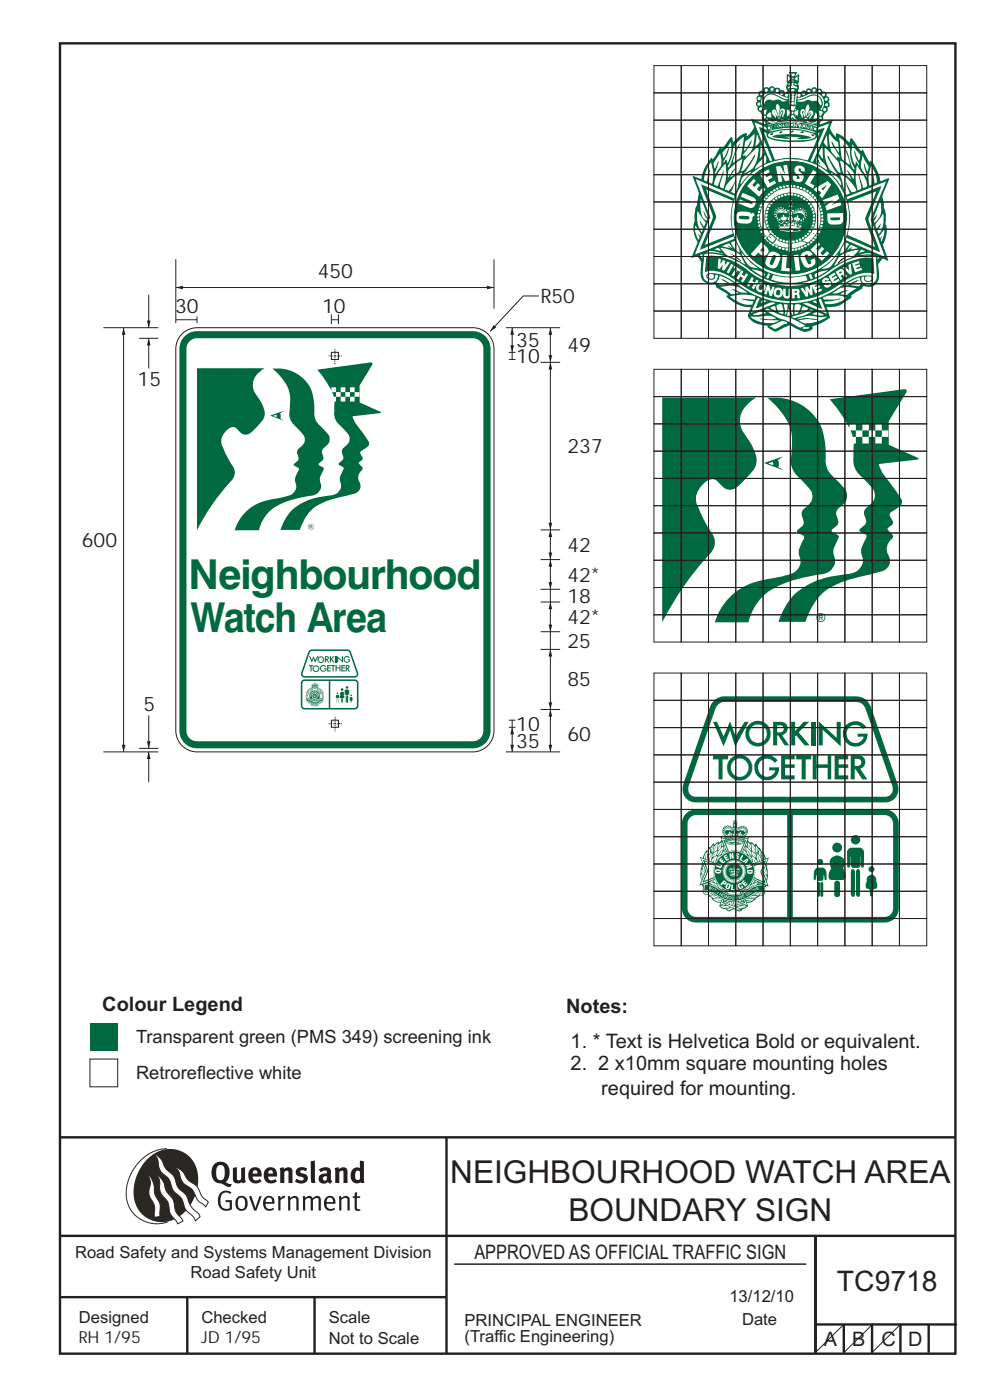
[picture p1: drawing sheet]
<svg xmlns="http://www.w3.org/2000/svg" width="210mm" height="297mm" viewBox="0 0 210 297" stroke-linecap="round" stroke-linejoin="round" font-family="sans-serif">
<defs><g id="words">
<g font-size="8.7" fill="#00693f">
<text x="40" y="125">Neighbourhood</text>
<text x="40.4" y="134">Watch Area</text>
</g>
<g font-size="7.4" fill="#00693f">
<text x="158" y="158.3">O</text>
<text x="154" y="165.4">O</text>
</g>
<g font-size="6.7" fill="#231f20">
<text x="95.5" y="250.9">NEIGHBOURHOOD WATCH AREA</text>
<text x="120.6" y="259.1">BOUNDARY SIGN</text>
</g>
<text font-size="6" fill="#231f20" x="177.5" y="273.9">TC9718</text>
<g font-size="4.2" fill="#231f20">
<text x="67.4" y="59">450</text>
<text x="114.7" y="64.3">R50</text>
<text x="37.1" y="66.3">30</text>
<text x="68.3" y="66.3">10</text>
<text x="109.5" y="73.6">35</text>
<text x="109.5" y="77">10</text>
<text x="120.4" y="74.6">49</text>
<text x="29.2" y="81.9">15</text>
<text x="120.4" y="96.1">237</text>
<text x="17.4" y="116.1">600</text>
<text x="120.4" y="117.1">42</text>
<text x="120.4" y="123.4">42*</text>
<text x="120.4" y="127.9">18</text>
<text x="120.4" y="132.4">42*</text>
<text x="120.4" y="137.4">25</text>
<text x="120.4" y="145.6">85</text>
<text x="30.4" y="150.8">5</text>
<text x="109.5" y="155">10</text>
<text x="109.5" y="158.6">35</text>
<text x="120.4" y="157.3">60</text>
<text x="21.7" y="214.5">Colour Legend</text>
<text x="120.1" y="214.9">Notes:</text>
<text x="121" y="222.3">1. * Text is Helvetica Bold or equivalent.</text>
<text x="121" y="227">2. 2 x10mm square mounting holes</text>
<text x="127.5" y="232.2">required for mounting.</text>
<text x="100.6" y="267.2">APPROVED AS OFFICIAL TRAFFIC SIGN</text>
<text x="174.7" y="285.6">A</text>
<text x="180.8" y="285.6">B</text>
<text x="187" y="285.6">C</text>
<text x="192.6" y="285.6">D</text>
</g>
<g font-size="3.9" fill="#231f20">
<text x="28.9" y="221.2">Transparent green (PMS 349) screening ink</text>
<text x="28.9" y="228.9">Retroreflective white</text>
</g>
<g font-size="3.5" fill="#231f20">
<text x="15.9" y="266.8">Road Safety and Systems Management Division</text>
<text x="40.4" y="271.1">Road Safety Unit</text>
<text x="16.7" y="280.6">Designed</text>
<text x="42.7" y="280.6">Checked</text>
<text x="69.7" y="280.6">Scale</text>
<text x="98.5" y="281.4">PRINCIPAL ENGINEER</text>
<text x="154.7" y="276.2">13/12/10</text>
<text x="157.4" y="281.2">Date</text>
<text x="16.7" y="284.8">RH 1/95</text>
<text x="42.7" y="284.8">JD 1/95</text>
<text x="69.7" y="285.2">Not to Scale</text>
<text x="98.5" y="284.8">(Traffic Engineering)</text>
</g>
<g font-size="2" fill="#00693f">
<text x="66.3" y="142.5">O</text>
<text x="67.3" y="140.6">O</text>
</g>
<text font-size="1.6" fill="#00693f" x="173.6" y="131.5">R</text>
</g></defs>
<g fill="none" stroke="#231f20" stroke-width=".51">
<path d="M12.7 9.2h190v278h-190zM12.7 241.3h190M94.7 241.4v45.8M12.7 275.2h82M12.7 262.2h190.1M39.7 275.2v12M66.7 275.2v12M173 262.2v24.8M173 281h30M179 281v6M185 281v6M191 281v6"/>
<path d="M197 281v6"/>
</g>
<path d="M96.4 268.2h74.6" fill="none" stroke="#231f20" stroke-width=".21"/>
<path d="M35.4 243.7a9.5 9.5 0 0 0-8.6 10.5 6.5 6.5 0 0 0 8.8 5.1" fill="none" stroke="#2a2723" stroke-width=".21"/>
<path d="M31.3 245.9a6.1 6.1 0 0 1 7.3-1.6 6.1 6.1 0 0 1 3.4 6.7 8.8 8.8 0 0 1-7.2 8.3 6.1 6.1 0 0 1-6.4-7.5 10.5 10.5 0 0 1 2.9-5.9z" fill-rule="evenodd" fill="#2a2723"/>
<g fill="#fff" stroke="#2a2723" stroke-width=".21">
<path d="M31.6 249.4l.3 .3 .6 1.2 .4 2.5 1 2 .1 2.7-1.2 .2-.1-2.5-.9-1.8-.2-.7 .3-2.4z" fill-rule="evenodd"/>
<path d="M37.2 247.7l.5 .1 .9 .6 1.3 1.9 1.9 1.5 1.1 2.1 1.3 1.2-.6 1-1.6-1.5-1.2-2.2-1.9-1.4-.6-1-.4-1.5z" fill-rule="evenodd"/>
<path d="M32.8 244.9l.4 .1 .9 .9 1.1 2 1.6 1.5 1 2.5 1.6 1.6 1.2 2.5 1.6 1.6 .2 .5-.9 .9-.5-.9-1.6-1.5-1-2.4-1.7-1.7-.9-2.3-1.7-1.7-.4-1-.3-1.6z" fill-rule="evenodd"/>
<path d="M33.4 249.4l.5 .3 .7 1 .7 2.1 1.5 1.8 .5 2.5 1.5 1.8v.2l-1.1 .6-1.6-2.2-.5-2.5-1.5-1.9-.2-1-.1-1.6z" fill-rule="evenodd"/>
</g>
<g fill="#231f20">
<path d="M46.8 253.1l.5-.4 .7-.1 .6 .1 .5 .3-.2 .3-.9-.3-.8 .2-.3 .7-.1 1.1 .1 .7 .3 .5 .5 .2 .6 .1 .4-.2v-1.3h-.8l-.1-.4h1.4v2l-.7 .2-.8 .1-.6-.2-.5-.5-.3-.8-.1-.9 .2-.8z" fill-rule="evenodd"/>
<path d="M50.7 254.3l.7-.2 .5 .5 .1 1.2-.2 .4-.3 .3h-.5l-.4-.4-.1-1.1zM50.4 254l-.5 1.1 .3 1.2 .7 .6 1-.2 .4-.4 .2-.5v-.8l-.2-.7-.3-.4-.5-.2h-.6z" fill-rule="evenodd"/>
<path d="M52.8 253.8l.5-.1 .9 2.6 .8-2.5h.5l-1.1 3.1h-.5z" fill-rule="evenodd"/>
<path d="M56.6 254.2l.4-.1 .4 .1 .2 .3 .1 .5h-1.4zM56.3 254l-.5 1v.7l.3 .7 .4 .3 .5 .2 1.1-.3 .1-.1-.2-.3-.6 .3-.7-.1-.3-.3-.1-.6v-.1h1.9l-.2-1.2-.8-.5-.5 .1z" fill-rule="evenodd"/>
<path d="M58.9 253.8l.5-.1 .1 .5 .4-.4 .6-.1-.2 .6h-.4l-.4 .3v2.2h-.5z" fill-rule="evenodd"/>
<path d="M61 253.9l.5-.1a.24 .24 0 0 0 .1 .3 .24 .24 0 0 0 .3-.2l.8-.2 .6 .5v2.6h-.4l-.1-2.3-.1-.3-.3-.1-.8 .5v2.2h-.5z" fill-rule="evenodd"/>
<path d="M64.2 253.8h.4a.23 .23 0 0 0 .2 .3 .23 .23 0 0 0 .3-.2l.6-.2 .5 .2a.23 .23 0 0 0 .2 .3 .23 .23 0 0 0 .2-.2l.8-.3 .6 .4 .1 2.7h-.5v-2.3l-.1-.3-.3-.1-.8 .5v2.2h-.5v-2.3l-.1-.3h-.3l-.8 .4v2.2h-.4z" fill-rule="evenodd"/>
<path d="M69.5 254.2l.5-.1 .4 .1 .3 .8h-1.4zM69.2 254l-.5 1 .1 .7 .2 .7 .4 .3 .4 .2 1.1-.3 .2-.1-.2-.3-.6 .3-.7-.2-.3-.3v-.6h1.9l-.2-1.2-.4-.3-.5-.2-.5 .1z" fill-rule="evenodd"/>
<path d="M71.8 253.9l.5-.1a.24 .24 0 0 0 .1 .3 .24 .24 0 0 0 .4-.2l.7-.2 .6 .5 .1 2.6h-.5v-2.3l-.1-.3-.3-.1-.9 .5v2.2h-.4z" fill-rule="evenodd"/>
<path d="M75.3 253l.5-.1-.1 .9h.8l-.2 .4h-.6v2.1l.2 .2h.5v.3l-.2 .1h-.6l-.3-.4-.1-2.3h-.4v-.4h.4z" fill-rule="evenodd"/>
<path d="M46.2 247.4l.4-.2h.4l.6 .6v1.8l-.2 .5-.3 .2h-.8l-.3-.5-.1-1.6zM45.5 246.9l-.4 .7-.2 .8v1l.3 .9 .7 .6 1 .2 1.6 .7h.4l.3-.6h-.6l-.8-.4 .7-.9 .2-1.5a1.91 1.91 0 0 0-1.1-1.8 1.91 1.91 0 0 0-2.1 .3z" fill-rule="evenodd"/>
<path d="M49.4 247.8l.9-.2v2.5l.1 .2 .3 .1 .5-.3v-2.3l.8-.2v2.6l.2 .5-.7 .3a.39 .39 0 0 0-.7 0h-.8l-.5-.4z" fill-rule="evenodd"/>
<path d="M53.8 248.4l.3-.1h.3l.2 .7h-1zM53.1 248l-.3 .5-.1 .8 .1 .7 .3 .6 .5 .4 .6 .1 .7-.1 .6-.4-.4-.5-.4 .3h-.5l-.4-.1-.2-.4v-.3h1.9l-.1-1-.3-.6-1-.4-.5 .1z" fill-rule="evenodd"/>
<path d="M57.1 248.4l.2-.1h.4l.2 .7h-1zM56.4 248l-.3 .6-.2 .8 .2 .7 .3 .5 .5 .4 .6 .1 .7-.1 .5-.4-.3-.5-.6 .3h-.5l-.4-.6v-.2h1.9l-.1-.9-.3-.7-.5-.3-.5-.1-.5 .1z" fill-rule="evenodd"/>
<path d="M59.3 247.8l.8-.2 .1 .4 1-.4 .7 .4 .1 .4v2.6h-.8v-2.3l-.3-.3-.6 .3v2.3h-.9z" fill-rule="evenodd"/>
<path d="M63 248l.9-.4 1.3 .3-.3 .6-.9-.2-.3 .2 .1 .3 1 .3 .4 .4 .1 .8-.5 .6-1.1 .2-1.1-.4 .3-.6 1 .4 .3-.1 .2-.3-.1-.3-1-.3-.4-.2-.2-.7z" fill-rule="evenodd"/>
<path d="M68.6 249.7l.7-.1v.7l-.3 .2-.3-.1-.2-.3zM67.7 248.1l.3 .6 .8-.3 .5 .1a.35 .35 0 0 1 0 .5 .35 .35 0 0 1-.5 0l-1 .4-.2 .9 .2 .4 .3 .3h1.1a.49 .49 0 0 1 .8 .2l.5-.6-.3-.4v-1.7l-.2-.5-.4-.3-.6-.1z" fill-rule="evenodd"/>
<path d="M71 247.8l.8-.2 .1 .4 1-.4 .6 .4 .2 .4v2.6h-.8v-2.3l-.3-.3-.6 .3v2.3h-.9z" fill-rule="evenodd"/>
<path d="M75.6 248.5l.3-.1 .5 .2v1.5l-.4 .2h-.4l-.2-.4v-.9zM76.3 246.2v1.3a.19 .19 0 0 1 0 .3 .19 .19 0 0 1-.3-.1l-.8 .1-.6 .5-.2 .9 .1 1 .3 .5 .6 .3 .6 .1 .5-.3v.2h.8l-.1-4.6z" fill-rule="evenodd"/>
<path d="M65.9 246.4l.9-.2 .1 4.8h-.8l-.1-.3z" fill-rule="evenodd"/>
</g>
<path d="M179 281l-6.3 6.2M185.3 280.8l-6.3 6.2M191 281l-6.3 6.2" fill="none" stroke="#231f20" stroke-width=".21"/>
<path d="M19.1 217h5.9v5.9h-5.9z" fill-rule="evenodd" fill="#00693f"/>
<path d="M19.1 224.7h5.9v5.9h-5.9z" fill-rule="evenodd" fill="#fff" stroke="#231f20" stroke-width=".21"/>
<g fill="#fff">
<path d="M167.4 19h.1l-.1 .1z"/>
<path d="M167.8 15.6h.7l.1 .3-.4 .3z" fill-rule="evenodd"/>
<path d="M168.1 16.5h.2v.3h-.3z" fill-rule="evenodd"/>
<path d="M167.1 16.2l.7 .4-.1 .3-.6 .3z" fill-rule="evenodd"/>
<path d="M168.7 16.6l.5-.4v1l-.6-.4z" fill-rule="evenodd"/>
<path d="M168 17.1l.4 .2h-.4z" fill-rule="evenodd"/>
<path d="M168.6 17.6l.5 .3-.1 .2-.4-.2z" fill-rule="evenodd"/>
<path d="M167.3 17.8l.4-.2 .1 .2v.2l-.5 .1z" fill-rule="evenodd"/>
<path d="M168.1 17.6l.2-.1v.6l.8 .4v.3l-.9-.2-1 .2 .1-.4 .7-.3z" fill-rule="evenodd"/>
<path d="M167.8 19l.5-.1 .2 .3-.7 .2z" fill-rule="evenodd"/>
<path d="M168.9 19.8l.2-.1-.3 2.7a1.13 1.13 0 0 1-.2-1.4z" fill-rule="evenodd"/>
<path d="M162 20.2a2.43 2.43 0 0 1 3.4-.1l1.1 .5 .6 .1 .1 .3a7.6 7.6 0 0 1-3.1-1.1 1.96 1.96 0 0 0-2.1 .8 1.96 1.96 0 0 0 .1 2.4l-.2 .1a2.48 2.48 0 0 1 .1-3z" fill-rule="evenodd"/>
<path d="M162.7 20.3a1.73 1.73 0 0 1 2 .1l1.7 .8 .5 .1-.8 .3a1.94 1.94 0 0 0-2.2-.3 1.17 1.17 0 0 0-1.8 .8l-.1-.2a1.69 1.69 0 0 1 .7-1.6z" fill-rule="evenodd"/>
<path d="M168 19.6a.35 .35 0 0 1 .5 .1 .35 .35 0 0 1-.2 .5l.2 .3-.2 .4a.32 .32 0 0 1 .1 .5 .32 .32 0 0 1-.5-.1l.2-1.1z" fill-rule="evenodd"/>
<path d="M169.1 21.4l1.5-.4a3.2 3.2 0 0 1 3-.5 1.41 1.41 0 0 1 .5 1.9l-.7-.9-1.3-.1a1.18 1.18 0 0 0-1.6 .2h-1.4z" fill-rule="evenodd"/>
<path d="M167.3 19.7a1.22 1.22 0 0 1 .4 1.4v1.2h-.2z" fill-rule="evenodd"/>
<path d="M167.4 23.1l.2 .2h-.2z" fill-rule="evenodd"/>
<path d="M169.2 20.8l1.4-.4a3.4 3.4 0 0 1 3.1-.5 2.31 2.31 0 0 1 .6 3.5h-.2a2.02 2.02 0 0 0 0-2.7 2.02 2.02 0 0 0-2.6-.4l-1.7 .7-.6 .1z" fill-rule="evenodd"/>
<path d="M161.2 22.8l.4 .1-.1 .5-.5-.1z" fill-rule="evenodd"/>
<path d="M167.5 22.6h1.3l-.5 .9a.8 .8 0 0 1-.8-.9z" fill-rule="evenodd"/>
<path d="M168.7 23.1l.2 .1-.3 .2z" fill-rule="evenodd"/>
<circle cx="163.8" cy="18.9" r=".35"/>
<circle cx="162.5" cy="19.1" r=".35"/>
<circle cx="172.7" cy="19.1" r=".35"/>
<circle cx="164.9" cy="19.3" r=".33"/>
<circle cx="171.6" cy="19.4" r=".33"/>
<circle cx="173.8" cy="19.5" r=".33"/>
<circle cx="165.9" cy="19.8" r=".35"/>
<circle cx="161.6" cy="19.8" r=".34"/>
<circle cx="170.5" cy="19.9" r=".33"/>
<circle cx="174.7" cy="20" r=".35"/>
<circle cx="166.9" cy="20.2" r=".35"/>
<circle cx="169.5" cy="20.2" r=".35"/>
<circle cx="161.1" cy="20.9" r=".34"/>
<circle cx="175.3" cy="21" r=".34"/>
<circle cx="168.1" cy="21.9" r=".3"/>
<circle cx="161" cy="22.1" r=".35"/>
<circle cx="175.4" cy="22.2" r=".34"/>
<circle cx="175" cy="23.2" r=".33"/>
</g>
<g fill="#010202">
<path d="M164.6 23.9l.1 .2z"/>
<path d="M164.2 23.7l.2-.1-.1 .5z" fill-rule="evenodd"/>
</g>
<g fill="#fff">
<path d="M170.7 25.7l.1 .1z"/>
<path d="M166.5 26.1l.1 .1z"/>
<path d="M163.9 26.9l.1 .1z"/>
<path d="M164 27.2h.2l-.2 .1z"/>
<path d="M168 23.7h.2a.25 .25 0 0 1 .1 .3 .25 .25 0 0 1-.3 .1z" fill-rule="evenodd"/>
<path d="M161.8 23.5l.9-.3-.3 1.1a.6 .6 0 0 1-.6-.8z" fill-rule="evenodd"/>
<path d="M168.5 23.7l.8-.4-.1 1.3-.7-.4z" fill-rule="evenodd"/>
<path d="M166.9 23.2l.8 .5a.83 .83 0 0 1-.8 .9z" fill-rule="evenodd"/>
<path d="M173.8 23.5l.8 .2-.1 .3a.68 .68 0 0 1-.6 .6l-.2-1z" fill-rule="evenodd"/>
<path d="M164.9 22l.3 .3 .2 .6-.2 1.8-.2-.4a3.2 3.2 0 0 1-.3-2.1z" fill-rule="evenodd"/>
<path d="M168.6 24.5h.1l.1 .2z" fill-rule="evenodd"/>
<path d="M164.6 23.9l.1 .2zM164.2 23.7l.2-.1-.1 .5zM164 23.3a.86 .86 0 0 0 .3 1.4l.2 .3h.1l-.2-.7 .6 .5-.1-.4a1.33 1.33 0 0 0-.7-1.2z" fill-rule="evenodd"/>
<path d="M165.7 23.1l.2-.1a.84 .84 0 0 1 .7 .7 .84 .84 0 0 1-.4 .8v.4a.61 .61 0 0 1-.1-1v-.4h-.4l-.3 .8 .3-.6 .3-.1v.1l-.6 1.1v-.9z" fill-rule="evenodd"/>
<path d="M167.5 24.5h.2l-.1 .2h-.1z" fill-rule="evenodd"/>
<path d="M170.1 23.2a.73 .73 0 0 1 .7 .4 .73 .73 0 0 1 0 .7v.5h-.2l-.3-.8 .2-.3 .2 .4-.1-.3-.2-.3-.3 .3 .2 .5a.47 .47 0 0 1-.2 .7l-.3-1z" fill-rule="evenodd"/>
<path d="M171.2 22.3l.3-.1a1.36 1.36 0 0 1-.2 1.7l-.4 .9v-1.6z" fill-rule="evenodd"/>
<path d="M162.6 24.4l.8-.7 .2 1.1a.62 .62 0 0 1-1-.4z" fill-rule="evenodd"/>
<path d="M171.7 24h.3l-.1 .3-.7 .6v-.3z" fill-rule="evenodd"/>
<path d="M165.1 25h.5l-.6 .1z" fill-rule="evenodd"/>
<path d="M171.5 23.7a.55 .55 0 0 1 .9-.1 1.02 1.02 0 0 1-.4 1.3l-.1 .3h-.2v-.2l.4-.9v-.2h-.2l-.6 .4z" fill-rule="evenodd"/>
<path d="M173 23.9l.6 .8-.1 .4-.9 .1-.1-.1z" fill-rule="evenodd"/>
<path d="M170.6 25h.4l.3 .2-.5 .1z" fill-rule="evenodd"/>
<path d="M167.9 25.3l.2-.1 .2 .3h-.5z" fill-rule="evenodd"/>
<path d="M165.6 25.3a1.8 1.8 0 0 0 2.4-.9 .81 .81 0 0 1 .7 .7 2.67 2.67 0 0 0 2 .3 1.69 1.69 0 0 1-2.2-.1l-.4-.5a1.8 1.8 0 0 1-2.5 .6z" fill-rule="evenodd"/>
<path d="M162.8 25.9l.2 .1-.1 .1h-.1z" fill-rule="evenodd"/>
<path d="M162.6 25.1h.1a1.29 1.29 0 0 0 2.1 .3h.3a1.47 1.47 0 0 1-2.6-.1z" fill-rule="evenodd"/>
<path d="M171 25.6h.2a1.53 1.53 0 0 0 2.4-.3l.1 .1a1.66 1.66 0 0 1-2.7 .2z" fill-rule="evenodd"/>
<path d="M166.8 26.2l.2-.1-.2 .2z" fill-rule="evenodd"/>
<path d="M173.3 26.2h.1v.2l-.3-.1z" fill-rule="evenodd"/>
<path d="M164.4 26.4h.3l-.1 .2z" fill-rule="evenodd"/>
<path d="M166.5 26.4l.3 .1 .3-.2v.3h-.6z" fill-rule="evenodd"/>
<path d="M163.9 26.6h.1v.1z" fill-rule="evenodd"/>
<path d="M167.6 26.3h.7v.4h-.7z" fill-rule="evenodd"/>
<path d="M163 26.7l.1 .1z" fill-rule="evenodd"/>
<path d="M171.6 26.6h.4l-.5 .2z" fill-rule="evenodd"/>
<path d="M164.5 26.8l.2 .1z" fill-rule="evenodd"/>
<path d="M162.8 26.6a15.2 15.2 0 0 1 10.5 .2l-.2 .2-.1-.2-1.1-.3-2.4-.5v.6l-.2 .1-.1-.3h-.2v-.2h.2l-.1-.2-1.2-.1 .7 .2-.1 .8h-.3l.2-.2-.1-.5-.6-.1-.3 .4 .2 .4-.3-.1 .1-.7 .4-.2-3.2 .2z" fill-rule="evenodd"/>
<path d="M164.2 26.8h.1v.1l-.1 .1z" fill-rule="evenodd"/>
<path d="M165.1 26.3a.52 .52 0 0 1 .9 .4l-.3 .3 .1-.6-.3-.1-.5 .3 .3 .5-.4-.1v-.5z" fill-rule="evenodd"/>
<path d="M166.8 26.8h.2v.1l-.2 .1z" fill-rule="evenodd"/>
<path d="M166.2 26.3l.2-.1-.2 .2 .2 .6-.3-.2z" fill-rule="evenodd"/>
<path d="M168.7 26.4l.4 .1v.5l-.4-.2z" fill-rule="evenodd"/>
<path d="M169.6 26.2l.3 .2-.1 .6-.3 .1z" fill-rule="evenodd"/>
<path d="M170.2 26.4l.2-.1a.62 .62 0 0 1 .8 .4l-.1 .3-.3 .2a.45 .45 0 0 0 0-.8 .45 .45 0 0 0-.6 .4l.1 .3-.3-.2z" fill-rule="evenodd"/>
<path d="M171.8 27h.4l-.2-.2 .2-.1 .1 .2-.3 .7v-.5l-.2 .1z" fill-rule="evenodd"/>
<path d="M164.5 27.1l.2 .1z" fill-rule="evenodd"/>
<path d="M162.9 26.9l.4-.1 .1 .5-.4 .2z" fill-rule="evenodd"/>
<path d="M163.4 26.6a.53 .53 0 0 1 .3 .5 .53 .53 0 0 1-.4 .5l.3-.4z" fill-rule="evenodd"/>
<path d="M171.4 26.8l.2 .6h-.2v-.2h-.2z" fill-rule="evenodd"/>
<path d="M160.1 26l1.8 .7a.93 .93 0 0 1 .8 .9l-1.6-.6 2.6 6.8 .1 .3-.4 .1-.7-1.4z" fill-rule="evenodd"/>
<path d="M172.5 26.9l.3-.1-.3 .3-.1 .5z" fill-rule="evenodd"/>
<circle cx="162.2" cy="24.9" r=".27"/>
<circle cx="174.1" cy="25.1" r=".27"/>
<circle cx="165.4" cy="26.6" r=".24"/>
<circle cx="170.6" cy="26.7" r=".27"/>
<circle cx="172.9" cy="27.4" r=".27"/>
</g>
<path d="M167.6 27.9l.7-.2v.2l-.4 .3-.3-.2z" fill-rule="evenodd" fill="#00693f"/>
<path d="M163.1 27.9a14.3 14.3 0 0 1 9.7 .1l.1 .2a16.7 16.7 0 0 0-9.8-.3z" fill-rule="evenodd" fill="#fff"/>
<g fill="#00693f">
<path d="M165.3 28l.5-.2 .2 .3-.5 .2z" fill-rule="evenodd"/>
<path d="M172.1 28.5h.4l.2 .3-.4 .1z" fill-rule="evenodd"/>
<path d="M163.8 29a3 3 0 0 1 2.2-.5h3.1l2.2 .4 .9 .3-2.1 .3-.9-.1 .6-.3-2.5-.1-.9 .1 1.2 .2a2.3 2.3 0 0 1-1.8 0z" fill-rule="evenodd"/>
</g>
<g fill="#fff">
<path d="M160.5 28.5l.2 .3a1.82 1.82 0 0 1 .3 1.5l-.8 .7z" fill-rule="evenodd"/>
<path d="M175.4 28.6l.2 2.6-.9-1z" fill-rule="evenodd"/>
<path d="M158.2 29.9l1.9-1.5a5.2 5.2 0 0 1-1.9 4.8l-.1 .1v-.4l-.5 .2 .2-.5 .3-.4a6.4 6.4 0 0 0 1.4-2.5l-1.1 1.8-.6 .5z" fill-rule="evenodd"/>
<path d="M175.9 28.4l1.1 1.2 .8 .6 .2 2.2-.6-.8-.9-1.6a2.72 2.72 0 0 0 .8 2l.8 1.2v.3l-.5-.4 .1 .5-.2-.1a4.3 4.3 0 0 1-1.6-3.6z" fill-rule="evenodd"/>
<path d="M161.3 30.7l.4 .5a1.39 1.39 0 0 1 0 1.8l-.5 .6z" fill-rule="evenodd"/>
<path d="M174.4 31l.2 2.7-.9-1.2z" fill-rule="evenodd"/>
<path d="M162.1 28.1l.5 .1a1.11 1.11 0 0 0 1.1 1.4 19.4 19.4 0 0 0 8.7 .1 1 1 0 0 0 .9-1.4l.5-.2-2.4 5.9a14 14 0 0 0-7-.1z" fill-rule="evenodd"/>
<path d="M173.6 27.1l2.3-.9-3.5 8.1-.5-.1 3.1-7.1-1.5 .5z" fill-rule="evenodd"/>
<path d="M156.5 30.1l1.3-1.1-.6 4.5-1.8 1.1 .5-1.8 1.2-2.5a11 11 0 0 0-2.1 4.6l-.6 .6 .2-.8a7.8 7.8 0 0 0 .9-3.2z" fill-rule="evenodd"/>
<path d="M155.1 30.1l.1 1.2a5.5 5.5 0 0 1-.9 3.3l-.3-.8-.5 .7v-.2a7.1 7.1 0 0 0 1.2-2.9l-1 1.9-.3 .2-.2-1.2 1.1-1z" fill-rule="evenodd"/>
</g>
<path d="M154.3 34.6h.1z" fill="#010202"/>
<path d="M162.1 33.7a.72 .72 0 0 1-.5 1z" fill-rule="evenodd" fill="#00693f"/>
<path d="M162.1 33.7a.72 .72 0 0 1-.5 1zM162.1 33.1l-.5 .7a4.2 4.2 0 0 0-1.4 2.1l1.7-1.1a1.2 1.2 0 0 0 .4-1.9z" fill-rule="evenodd" fill="#fff"/>
<path d="M173.5 33.9h.1l.4 1a.81 .81 0 0 1-.5-1z" fill-rule="evenodd" fill="#00693f"/>
<g fill="#fff">
<path d="M180.8 30.6l1.3 1.8a1.21 1.21 0 0 1 .1 1.7l-.8-1.9-.2-.2 .3 1.3 .6 1.3 .1 .5-.5-.8-.3 .7-.6-1.3a5.6 5.6 0 0 1 0-3.1z" fill-rule="evenodd"/>
<path d="M178 29.2l1.3 1a2.87 2.87 0 0 1 1 2.4l.3 1.6 .7 1.8a3.5 3.5 0 0 1-1.1-2.4l-.7-1.8-.8-1.2 1.1 2.5 .5 1.9-1.2-.8a1.56 1.56 0 0 1-.7-1.8z" fill-rule="evenodd"/>
<path d="M173.5 33.9h.1l.4 1a.81 .81 0 0 1-.5-1zM173.5 33.1a1.23 1.23 0 0 0 .5 2.1l1.5 .9a5.9 5.9 0 0 0-1.7-2.5z" fill-rule="evenodd"/>
<path d="M168.3 35.3a1.15 1.15 0 0 1 1.3-.3 1.15 1.15 0 0 1 .7 1.1l-.6-.1-.4-.4-.3 .1a.51 .51 0 0 0 0 .6 .51 .51 0 0 0 .5 .2 1.03 1.03 0 0 1 .8 1.3 1.03 1.03 0 0 1-1.4 .7 1.04 1.04 0 0 1-1.1-1.1l.5-.1 .7 .6 .4-.4a.98 .98 0 0 0-.9-.7 .95 .95 0 0 1-.2-1.5z" fill-rule="evenodd"/>
<path d="M183 33.1l1.3 2.3-.2 1-.8-1.9 .5 3a3.8 3.8 0 0 1-1.1-3.3z" fill-rule="evenodd"/>
<path d="M174.9 31.3l2 1.9a3.7 3.7 0 0 1 1.2 2.3l.2 1.1a2.14 2.14 0 0 1-1.4-1.4l-1-1.8-.4-.4 .6 1.5 1.7 2.7-.3-.2a3.1 3.1 0 0 1-2.2-2.5l-.3-1.6z" fill-rule="evenodd"/>
<path d="M158.6 33.2l2.3-2.1a6.9 6.9 0 0 1-1.4 4.8l-1.7 .9 1.8-2.6 .6-1.4-1.6 2.3a2.15 2.15 0 0 1-1.4 1.2l.2-.5a4.1 4.1 0 0 1 1-2.4z" fill-rule="evenodd"/>
<path d="M152.8 32.5v.4a3 3 0 0 1-.5 3.3l-.6 .7 .7-2.8-.8 1.7-.3-1.2z" fill-rule="evenodd"/>
<path d="M155 35.6l1.6-1.4 .9-.4-.4 1.6a2.82 2.82 0 0 1-1.8 2l-.4 .3 1.1-2-.3 .2-1.3 1.8a2.23 2.23 0 0 1 .6-2.1z" fill-rule="evenodd"/>
<path d="M178.2 34.1a7.5 7.5 0 0 1 2.9 2.7v1.2l-1.5-2 1 2.1-.4-.3a3.2 3.2 0 0 1-1.8-2.7z" fill-rule="evenodd"/>
<path d="M164.3 35.5l.7-.2 1.2 1.4-.2-1.6 .6-.1 .1 .2 .5 3.1h-.7l-1.1-1.3 .2 1.5a.47 .47 0 0 1-.8 0z" fill-rule="evenodd"/>
<path d="M184.8 35.2h.1a7.3 7.3 0 0 1 1.1 3.5l-.5 .2-.2-1.8-.3-.8 .1 2.7-.7 .4a7.1 7.1 0 0 1 .4-4.2z" fill-rule="evenodd"/>
<path d="M150.8 34.4a7.5 7.5 0 0 1 .2 4.5l-.6-.3 .2-2.9-.7 2.8a.44 .44 0 0 1-.5-.5l.5-2z" fill-rule="evenodd"/>
<path d="M157.8 37.3l1.5-.9-2.2 2.7a2.11 2.11 0 0 1 .7-1.8z" fill-rule="evenodd"/>
<path d="M176.3 36.6a4 4 0 0 1 2.1 2.3v.5z" fill-rule="evenodd"/>
<path d="M172.3 35.8l.6 .4-1.2 2.3 .9 .6-.2 .4a1.1 1.1 0 0 1-1.1-.5l-.7-.3z" fill-rule="evenodd"/>
<path d="M166.8 39.3h.5v.4h-.2l-.4-.3z" fill-rule="evenodd"/>
<path d="M181.7 35.2l.3 .2a8.2 8.2 0 0 1 1.9 4.1l-.3 .2-.5 .2-1-3.2 .6 3.2-.8 .4-.4-2.7z" fill-rule="evenodd"/>
<path d="M153.7 34.9l.2-.2 .2 2.5-.3 1.7-.3 1-.2 .1a.55 .55 0 0 1-.6-.6l.8-3.2-1.2 3.3-.8-.3a7.6 7.6 0 0 1 2.2-4.3z" fill-rule="evenodd"/>
<path d="M161 37.1l1.8-1 .3 .5-.9 .6-.1 .3 .3 .3 .9-.4 .3 .5-.9 .5a.43 .43 0 0 0 .6 .4l.8-.4 .3 .6-1.8 1z" fill-rule="evenodd"/>
<path d="M164.7 39.9l.3-.1 .2 .2-.3 .3-.3-.1z" fill-rule="evenodd"/>
<circle cx="167.8" cy="39.5" r=".29"/>
<circle cx="168.5" cy="39.5" r=".29"/>
<circle cx="166.3" cy="39.6" r=".28"/>
<circle cx="169.3" cy="39.7" r=".27"/>
<circle cx="165.6" cy="39.8" r=".29"/>
<circle cx="169.9" cy="39.9" r=".27"/>
</g>
<path d="M174.3 39.9l1-.4-.7 .8z" fill-rule="evenodd" fill="#010202"/>
<g fill="#fff">
<path d="M174.3 39.9l1-.4-.7 .8zM172.7 39.6a.58 .58 0 0 0 .6 .7 .66 .66 0 0 1 .7 .2 .66 .66 0 0 1 0 .7v.2l.3 .6 1.9-2.4 .2-.3-.6-.8z" fill-rule="evenodd"/>
<path d="M147.6 38l8.2 3.5-.1 .6-7-3 2 5.2a2.67 2.67 0 0 1 .2 2.7l-2.4 6 7.1-2.8 .2 .4-8.3 3.4 3.1-7.9z" fill-rule="evenodd"/>
<path d="M171.1 40.3h.4l-.1 .6-.3-.2z" fill-rule="evenodd"/>
<path d="M178.1 37a6 6 0 0 1 3.6 3.5l-.9 .3a4.5 4.5 0 0 1-1.3-2.1l.2 1 .6 1.3-.8 .3-.3-.6z" fill-rule="evenodd"/>
<path d="M155.1 38a4.8 4.8 0 0 1 2.3-1.3l-.9 3-.5 1.4-.9-.5 .9-2.2-.8 1.4-.7 .7-.7-.3a3.8 3.8 0 0 1 1.3-2.2z" fill-rule="evenodd"/>
<path d="M167.8 41l.5 .1-.1 .4h-.4z" fill-rule="evenodd"/>
<path d="M165.7 41.4l.1-.1a.29 .29 0 0 1 .3 0 .29 .29 0 0 1 .1 .3l-.4 .2z" fill-rule="evenodd"/>
<path d="M159.6 38.4l.3-.1 .3 .2a.81 .81 0 0 1-.5 .9l-.1 .2 .2 .2h.4a.53 .53 0 0 1 .3-.4 .53 .53 0 0 1 .6 .1 .86 .86 0 0 1-.5 .9l.2 .3a.82 .82 0 0 0 .8-.6l.2-.2 .4 .5-1.2 1.5-2.5-2.2z" fill-rule="evenodd"/>
<path d="M169.9 41.6h.4l-.1 .4h-.3z" fill-rule="evenodd"/>
<path d="M170.4 41.9l.5 .3-.1 .2-.4-.1z" fill-rule="evenodd"/>
<path d="M162 42.1l.1-.1 .3 .2v.2l-.6 .1z" fill-rule="evenodd"/>
<path d="M163.9 42.4l.2-.1 .3 .1a.31 .31 0 0 1-.1 .4 .31 .31 0 0 1-.3 0z" fill-rule="evenodd"/>
<path d="M167.6 42.6l.4-.1-.2 .3z" fill-rule="evenodd"/>
<path d="M171.1 42.4l.3 .3-.2 .2-.3-.2z" fill-rule="evenodd"/>
<circle cx="170.6" cy="40.2" r=".29"/>
<circle cx="164.2" cy="40.4" r=".28"/>
<circle cx="163.7" cy="40.8" r=".28"/>
<circle cx="171.9" cy="40.9" r=".26"/>
<circle cx="163.1" cy="41.2" r=".28"/>
<circle cx="167.3" cy="41.2" r=".26"/>
<circle cx="166.6" cy="41.3" r=".29"/>
<circle cx="168.7" cy="41.3" r=".26"/>
<circle cx="172.4" cy="41.5" r=".29"/>
<circle cx="169.4" cy="41.5" r=".26"/>
<circle cx="162.6" cy="41.7" r=".29"/>
<circle cx="165.2" cy="41.8" r=".27"/>
<circle cx="172.9" cy="42" r=".29"/>
<circle cx="164.7" cy="42.1" r=".28"/>
<circle cx="173.3" cy="42.6" r=".27"/>
</g>
<path d="M167.7 43l.1 .1z" fill-rule="evenodd" fill="#010202"/>
<g fill="#fff">
<path d="M167.3 42.8l.3 .2-.3 .1z" fill-rule="evenodd"/>
<path d="M168.1 42.9h.1v.3l-.2-.1z" fill-rule="evenodd"/>
<path d="M171.5 42.9h.2l.2 .3-.2 .3-.2-.2z" fill-rule="evenodd"/>
<circle cx="161.7" cy="42.9" r=".27"/>
<circle cx="163.6" cy="43" r=".28"/>
<circle cx="173.7" cy="43.2" r=".28"/>
</g>
<path d="M167.9 43.5l.1 .1-.1 .1z" fill-rule="evenodd" fill="#010202"/>
<g fill="#fff">
<path d="M167.4 43.5h.1v.2h-.2z" fill-rule="evenodd"/>
<path d="M167.9 43.6l.2 .1z" fill-rule="evenodd"/>
<path d="M167.3 43.8l.5-.3 .1 .2 .2 .3h-.8z" fill-rule="evenodd"/>
<path d="M171.9 43.6l.3-.1v.5h-.3z" fill-rule="evenodd"/>
<path d="M157.6 41l1 .3a2.23 2.23 0 0 1 1.9 1.6 1.18 1.18 0 0 1-1.7 1.1l-1.8-.8-.2-.1 .2-.5a1.55 1.55 0 0 1 1.4 .4l.8 .3a.36 .36 0 0 0 .5-.4 2.29 2.29 0 0 0-1.6-.9l-.7-.4z" fill-rule="evenodd"/>
<path d="M165.6 43.9l.2 .2-.1 .1z" fill-rule="evenodd"/>
<path d="M165 44l.2 .1v.1h-.2z" fill-rule="evenodd"/>
<path d="M167.6 44.1h.1l.1 .2h-.3z" fill-rule="evenodd"/>
<path d="M166.1 44.1h.1l.1 .1-.2 .1z" fill-rule="evenodd"/>
<path d="M169.7 44.2l.2-.1 .1 .2-.3 .1z" fill-rule="evenodd"/>
<path d="M169.2 44.2l.2 .1v.1h-.2z" fill-rule="evenodd"/>
<path d="M170.2 44.3h.3l-.1 .1-.1 .1z" fill-rule="evenodd"/>
<path d="M164.5 44.4l.3 .2h-.3z" fill-rule="evenodd"/>
<path d="M174.7 42.4l3-1.1a.72 .72 0 0 1-.1 1.2l-.7 .8 1.5-.5 .2 .8-2.9 1h-.2l-.1-.4a.99 .99 0 0 1 .6-1l.4-.5-1.5 .4z" fill-rule="evenodd"/>
<path d="M168.7 44.5h.2v.1h-.2z" fill-rule="evenodd"/>
<path d="M174.1 44.2l.3 .2-.2 .4-.3-.4z" fill-rule="evenodd"/>
<path d="M170.6 44.6h.3v.2z" fill-rule="evenodd"/>
<path d="M164.3 44.8h.2l-.1 .3z" fill-rule="evenodd"/>
<path d="M168.2 45l.8-.3a1.01 1.01 0 0 1 1.4 0 1.01 1.01 0 0 1 .1 1.4 .97 .97 0 0 0-.1-1.3 .97 .97 0 0 0-1.4 0l-.8 .3z" fill-rule="evenodd"/>
<path d="M160.8 44.8l.4-.1-.1 .5h-.2l-.1-.1z" fill-rule="evenodd"/>
<path d="M170.9 45h.2v.2l-.2 .1z" fill-rule="evenodd"/>
<circle cx="161.4" cy="43.5" r=".3"/>
<circle cx="163.2" cy="43.6" r=".28"/>
<circle cx="174" cy="43.8" r=".27"/>
<circle cx="161.2" cy="44.2" r=".27"/>
<circle cx="162.9" cy="44.3" r=".28"/>
<circle cx="172.4" cy="44.4" r=".27"/>
<circle cx="162.7" cy="45" r=".29"/>
</g>
<path d="M167.8 45.2l.1 .1-.2 .1z" fill-rule="evenodd" fill="#00693f"/>
<g fill="#fff">
<path d="M167.8 45.2l.1 .1-.2 .1zM167.1 44.5l-.1 .3 .3-.1 .1 .9h.6l.1-.9 .3 .1v-.2l-.3-.1-.3 .6 .1-.7-.3 .1v.8l-.1 .1-.1-.9z" fill-rule="evenodd"/>
<path d="M164.8 44.7a1.19 1.19 0 0 1 1.7-.1v-.2h.2v.4l.5 .3-.4-.1 .2 .2-.2 .1-.6-.2-.5 .1a.64 .64 0 0 0-.8 .2 .78 .78 0 0 1 .5-.8 .78 .78 0 0 1 .8 .2l.4 .1a.99 .99 0 0 0-1.2-.4 .99 .99 0 0 0-.7 1l.1 .5-.3 .1-.1-.2 .2-.1v-.3l-.3 .2-.1-.2 .1-.1h.3z" fill-rule="evenodd"/>
<path d="M168.2 45.2l.8-.2a.85 .85 0 0 1 1-.3 .85 .85 0 0 1 .5 .9 1.57 1.57 0 0 0-1.7-.3z" fill-rule="evenodd"/>
<path d="M171 45.6l.2-.1-.2 .3z" fill-rule="evenodd"/>
<path d="M148.6 42.2l1.5 3.6 .1 .3-.4-.4-.6-.9 .3 .9 .5 .7-.1 .4a3.3 3.3 0 0 1-1.3-3.2z" fill-rule="evenodd"/>
<path d="M172.5 45.6h.4l-.1 .3-.2 .1z" fill-rule="evenodd"/>
<path d="M170.8 46h.1v.2h-.2z" fill-rule="evenodd"/>
<path d="M166.6 46.1l.1 .1z" fill-rule="evenodd"/>
<circle cx="172.6" cy="45.1" r=".26"/>
<circle cx="174.3" cy="45.2" r=".26"/>
<circle cx="160.9" cy="45.7" r=".3"/>
<circle cx="162.6" cy="45.7" r=".29"/>
<circle cx="174.5" cy="45.9" r=".28"/>
</g>
<path d="M168.7 46.2l-.1 .1z" fill="#00693f"/>
<path d="M167.4 45.8h.5v.2l.3 .2v.5h-.4l.1-.5h-.2v.3l-.1-.1 .1-.2-.3-.1 .1 .3-.4 .3v-.6h.2z" fill-rule="evenodd" fill="#fff"/>
<path d="M157.2 45.7a1.32 1.32 0 0 1 1.4-.3l-.1 .3 .2 .3h.3a1.03 1.03 0 0 1-1.5 .4 .46 .46 0 0 1-.3-.7z" fill-rule="evenodd" fill="#010202"/>
<g fill="#fff">
<path d="M164.8 46.2l.3-.1-.1 .4h-.2z" fill-rule="evenodd"/>
<path d="M160.7 46.2h.4l-.1 .5-.3-.1z" fill-rule="evenodd"/>
<path d="M170.3 46.3l.3 .1-.2 .3z" fill-rule="evenodd"/>
<path d="M166.6 46.1l.1 .1zM166.1 45.5l-.1 .6h-.3v.4l.2 .3h.5l.2-.3 .1 .3 .2-.5v-.2l-.5-.1-.1-.4z" fill-rule="evenodd"/>
<circle cx="162.5" cy="46.4" r=".28"/>
</g>
<path d="M167.4 46.1l.3 .1-.1 .2 .1 .1v-.3h.2l-.1 .6-.2-.2h-.2v.2z" fill-rule="evenodd" fill="#00693f"/>
<g fill="#fff">
<path d="M172.4 46.4l.3-.2 .3 .2-.2 .3-.3 .1z" fill-rule="evenodd"/>
<path d="M165.2 46.5l.3-.2 .1 .5h-.5z" fill-rule="evenodd"/>
<path d="M174.2 46.4h.2a.26 .26 0 0 1 .3 .1 .26 .26 0 0 1-.2 .4 .26 .26 0 0 1-.3-.2z" fill-rule="evenodd"/>
<path d="M164.8 46.7h.2v.2h-.2z" fill-rule="evenodd"/>
</g>
<path d="M176.4 46l1.7-.1 .1 .2a1.01 1.01 0 0 1-.7 .8 1.01 1.01 0 0 1-1.1-.3z" fill-rule="evenodd" fill="#010202"/>
<g fill="#fff">
<path d="M169.9 46.6l.1-.1 .2 .4-.4 .1z" fill-rule="evenodd"/>
<path d="M170.3 46.9l.2 .1h-.2z" fill-rule="evenodd"/>
<path d="M167.5 47l.2 .1-.2 .1z" fill-rule="evenodd"/>
<path d="M186.7 42.8a3.6 3.6 0 0 1-1.3 4.4v-.3l.6-1.4-.8 1z" fill-rule="evenodd"/>
<path d="M157.2 45.7a1.32 1.32 0 0 1 1.4-.3l-.1 .3 .2 .3h.3a1.03 1.03 0 0 1-1.5 .4 .46 .46 0 0 1-.3-.7zM156.7 45a1.34 1.34 0 0 0-.3 1.4 1.34 1.34 0 0 0 1.2 .9 1.55 1.55 0 0 0 1.6-.2 1.55 1.55 0 0 0 .6-1.6l.2-.4-.2-.3-.4 .1a3 3 0 0 0-2.7 .1z" fill-rule="evenodd"/>
<path d="M160.8 46.9h.3v.5h-.3l-.1-.3z" fill-rule="evenodd"/>
<path d="M162.4 46.9a.29 .29 0 0 1 .4 0 .29 .29 0 0 1 0 .4 .29 .29 0 0 1-.4 0z" fill-rule="evenodd"/>
<path d="M165.1 47l.2 .1a.76 .76 0 0 0 1.1-.3l-.4 .6-.4 .1z" fill-rule="evenodd"/>
<path d="M172.4 47.1l.4-.1v.4h-.4z" fill-rule="evenodd"/>
</g>
<path d="M167.8 47.3l.3 .1-.2 .2z" fill-rule="evenodd" fill="#00693f"/>
<g fill="#fff">
<path d="M169.5 47.4l.7-.2-.3 .3z" fill-rule="evenodd"/>
<path d="M174.2 47.1l.4-.1v.5h-.5z" fill-rule="evenodd"/>
<path d="M176.4 46l1.7-.1 .1 .2a1.01 1.01 0 0 1-.7 .8 1.01 1.01 0 0 1-1.1-.3zM175.6 45.2a1.87 1.87 0 0 0 .4 2 1.87 1.87 0 0 0 2.1 .4 2.01 2.01 0 0 0 .8-2.4z" fill-rule="evenodd"/>
</g>
<path d="M165.3 47.7l.1-.1v.2z" fill-rule="evenodd" fill="#00693f"/>
<g fill="#fff">
<path d="M148.1 44.9l1.6 2.3-.4 .8-.9-1.3 .2 .8 .6 .9-.3 .9a5 5 0 0 1-.8-4.4z" fill-rule="evenodd"/>
<path d="M165.3 47.7l.1 .3h-.2z" fill-rule="evenodd"/>
<path d="M172.3 47.7l.3-.1v.4h-.4z" fill-rule="evenodd"/>
<path d="M162.5 47.8l.3-.2 .3 .3-.4 .3z" fill-rule="evenodd"/>
<circle cx="161.1" cy="47.9" r=".26"/>
</g>
<g fill="#00693f">
<path d="M168.3 48.1l.5 .1z"/>
<path d="M165.6 48.3a4.3 4.3 0 0 1 2.4-.2z" fill-rule="evenodd"/>
</g>
<circle cx="174.2" cy="48" r=".26" fill="#fff"/>
<g fill="#00693f">
<path d="M167.4 48.2h.3l-.1 .1z" fill-rule="evenodd"/>
<path d="M166.4 48.3l.2-.1-.2 .2z" fill-rule="evenodd"/>
<path d="M168.4 48.3h.3l-.1 .1z" fill-rule="evenodd"/>
<path d="M165.5 48.4h.2l-.1 .1h-.1z" fill-rule="evenodd"/>
<path d="M169.5 48.6h.2v.1z" fill-rule="evenodd"/>
</g>
<g fill="#fff">
<path d="M161.1 48.4l.3-.1 .1 .4-.3 .1z" fill-rule="evenodd"/>
<path d="M162.8 48.5l.3-.3 .2 .4-.3 .2z" fill-rule="evenodd"/>
<circle cx="172.2" cy="48.5" r=".26"/>
</g>
<path d="M162.1 48.6l.3 .1v.2h-.3z" fill-rule="evenodd" fill="#00693f"/>
<g fill="#fff">
<path d="M173.9 48.4l.2-.1a.3 .3 0 0 1 .1 .5 .3 .3 0 0 1-.5 0z" fill-rule="evenodd"/>
<path d="M165.7 48.7l2.1-.2 1 .2 .7 .2-1.2 .2-.1-.3h-.8l.1 .1-.2 .1-1.6-.2zM169.5 48.6h.2v.1zM165.5 48.4h.2l-.1 .1h-.1zM168.4 48.3h.3l-.1 .1zM166.4 48.3l.2-.1-.2 .2zM167.4 48.2h.3l-.1 .1zM168.3 48.1l.5 .1zM165.6 48.3a4.3 4.3 0 0 1 2.4-.2zM167.8 47.3l.3 .1-.2 .2zM168.7 46.2l-.1 .1zM165.5 48l-.1 .2 .1 .1-.3 .3 .2 .2 1.2 .3a7.6 7.6 0 0 0 3.2-.2l.1-.2-.1-.2-.9-.3 .9 .2 .2-.7h-.2l-.1 .5-.2-.6-.3-.1 .4 .8-.7-.3 .2-.1 .1 .1-.2-.6h-.4v.6l-.8-.1v-.2l.3 .1v-.2l.3 .2-.1-.4 .7-.3 .3 .3-.2-.3 .2-.4v.3a.37 .37 0 0 0 .4-.4 .37 .37 0 0 0-.4-.4v-.4l-.2-.2-.2 .6-.2-.1a.44 .44 0 0 0-.3 .4 .44 .44 0 0 0 .2 .4l.1-.2 .3 .1a.65 .65 0 0 1-.7 .4 .65 .65 0 0 1-.5-.5l-.4-.1v.4l-1 .1 .4 .2h-.2h.4l-.1-.1 .7-.4 .7 .5h-1l-.1 .3-.2-.2v.3l.2-.1 .1 .3h-.8l.1-.2 .2 .1v-.2l-.2-.1-.5 .2 .2 .3z" fill-rule="evenodd"/>
</g>
<path d="M165.7 48.7l2.1-.2 1 .2 .7 .2-1.2 .2-.1-.3h-.8l.1 .1-.2 .1-1.6-.2z" fill-rule="evenodd" fill="#00693f"/>
<g fill="#fff">
<path d="M187.3 45.4a4.6 4.6 0 0 1-.9 4.2l-.3-.7 .6-.8 .1-.7-.8 1.1a.86 .86 0 0 1-.2-1.1z" fill-rule="evenodd"/>
<circle cx="171.8" cy="49" r=".28"/>
<circle cx="173.7" cy="49.2" r=".26"/>
<circle cx="161.5" cy="49.2" r=".27"/>
</g>
<path d="M172.4 49.4h.2v.3h-.2z" fill-rule="evenodd" fill="#00693f"/>
<g fill="#fff">
<path d="M147.5 47.9l1.2 1.7-.2 .4-.4-.5 .1 .3a.6 .6 0 0 1-.1 1 4.6 4.6 0 0 1-.6-2.9z" fill-rule="evenodd"/>
<circle cx="171.4" cy="49.6" r=".26"/>
<circle cx="173.3" cy="49.8" r=".26"/>
<circle cx="161.9" cy="49.9" r=".27"/>
<circle cx="170.9" cy="50.1" r=".27"/>
</g>
<path d="M162.8 49.9l.8 .6a.57 .57 0 0 1-.8-.6z" fill-rule="evenodd" fill="#00693f"/>
<g fill="#fff">
<path d="M172.8 50.2h.4l.1 .2-.2 .2h-.4z" fill-rule="evenodd"/>
<path d="M187.6 48.7a5 5 0 0 1-.6 2.5 .92 .92 0 0 1 .1-1.1l-.4 .5-.2-.5z" fill-rule="evenodd"/>
<path d="M172.3 50.8l.3-.1 .2 .2-.2 .3h-.2l-.1-.1z" fill-rule="evenodd"/>
<path d="M168.8 50.9l.3-.1 .2 .4-.5 .1z" fill-rule="evenodd"/>
<circle cx="170.3" cy="50.5" r=".27"/>
<circle cx="169.7" cy="50.8" r=".28"/>
<circle cx="165.6" cy="50.9" r=".25"/>
<circle cx="166.3" cy="51.1" r=".26"/>
</g>
<path d="M167.5 51.2l.2 .1z" fill-rule="evenodd" fill="#00693f"/>
<g fill="#fff">
<path d="M162.8 49.9l.8 .6a.57 .57 0 0 1-.8-.6zM163.3 49.6l.2-.2 1.4 1.2-1 1.2-1.4-1.1 .4-.5-.1 .4 .2 .2a.88 .88 0 0 0 1 .5l.5-.7-1-.8-.3 .2zM172.4 49.4h.2v.3h-.2zM162.1 48.6l.3 .1v.2h-.3zM163.2 41.7l-.5 .5a6.6 6.6 0 0 0-1.4 4.2v1l.5 1.3 .5 1.3 .3 .1-.1 .2-.2-.1-.1 .1a.42 .42 0 0 0 .3 .6l.2 .3 .4 .1 .2 .4a.43 .43 0 0 1 .6 .5 .31 .31 0 0 0 .4-.1 .31 .31 0 0 0-.1-.4l1.6 .7 1.4 .1v-.8l-1.7-.4-.5-.3-.1-.1 .3-.2-.1-.4h-.4l-.2-.4h-.4l-.1-.5h-.4v-.5a.31 .31 0 0 0-.4 .1 .31 .31 0 0 0 .1 .5l-.2-.1a5.7 5.7 0 0 1 .6-7 5.5 5.5 0 0 1 7.5-.2 5.5 5.5 0 0 1 .6 7.5l-.6 .7-.9 .5a1.11 1.11 0 0 0 1.9-.1 6.5 6.5 0 0 0 1.8-4.1v-1a6.6 6.6 0 0 0-3-4.9l-.2-.2-2-.7a8.5 8.5 0 0 0-3.4 .3l-1.2 .6z" fill-rule="evenodd"/>
<path d="M166.7 51.1h.5v.3h-.5z" fill-rule="evenodd"/>
<path d="M168.1 51.1l.3-.1 .2 .4a.35 .35 0 0 1-.6-.1z" fill-rule="evenodd"/>
<circle cx="172.1" cy="51.4" r=".26"/>
</g>
<path d="M163.3 49.6l.2-.2 1.4 1.2-1 1.2-1.4-1.1 .4-.5-.1 .4 .2 .2a.88 .88 0 0 0 1 .5l.5-.7-1-.8-.3 .2z" fill-rule="evenodd" fill="#00693f"/>
<g fill="#fff">
<path d="M149.8 40.2l5.7 2.4-.4 2a12.6 12.6 0 0 0 .4 5l-6 2.4 2.1-5.2a1.31 1.31 0 0 0 .1-1.6z" fill-rule="evenodd"/>
<path d="M171.2 51.7l.4-.1 .2 .3-.5 .2z" fill-rule="evenodd"/>
</g>
<path d="M169.2 51.9h.3l-.2 .2z" fill-rule="evenodd" fill="#00693f"/>
<g fill="#fff">
<path d="M154.8 52.6l.1 .1z"/>
<path d="M179.9 42.9l5.9-2.3-1.6 4.1a2.86 2.86 0 0 0-.6 2l2 5.7-5.8-2.6 .6-3.9z" fill-rule="evenodd"/>
<path d="M170.6 52.1l.3-.1 .2 .2-.3 .2h-.2z" fill-rule="evenodd"/>
<path d="M153.2 52.3l.2-.2a1.48 1.48 0 0 1 1.4-.3l.5 .9-1.1-.6 .7 .5z" fill-rule="evenodd"/>
<path d="M164.5 52.1a.3 .3 0 0 1 .5 0 .3 .3 0 0 1-.2 .5l-.4-.3z" fill-rule="evenodd"/>
<path d="M169.2 51.9h.3l-.2 .2zM168.1 51.7l-.1 .9h.6l2.4-.9 .1-.2-.6-.2a1.28 1.28 0 0 0-1.4 .2z" fill-rule="evenodd"/>
<path d="M180.3 52.1a1.54 1.54 0 0 1 1.7 .6l-1.6 .2 .4-.4h-.3l-.8 .6z" fill-rule="evenodd"/>
<path d="M165.9 52.6a.29 .29 0 0 1 .5 0 .29 .29 0 0 1-.1 .4h-.4z" fill-rule="evenodd"/>
<circle cx="170.2" cy="52.5" r=".27"/>
<circle cx="165.4" cy="52.6" r=".28"/>
<circle cx="169.5" cy="52.7" r=".28"/>
</g>
<path d="M167.5 52.9l.1 .1z" fill-rule="evenodd" fill="#00693f"/>
<g fill="#fff">
<path d="M151.6 52.8l.6-.2a.67 .67 0 0 1 .7 .7z" fill-rule="evenodd"/>
<path d="M168.6 52.7h.4l.1 .4h-.4z" fill-rule="evenodd"/>
<circle cx="166.9" cy="52.9" r=".28"/>
<circle cx="168.2" cy="53" r=".26"/>
</g>
<path d="M161.2 52.8l.4-.4a.45 .45 0 0 1 .2 .8 .45 .45 0 0 1-.7-.2z" fill-rule="evenodd" fill="#010202"/>
<g fill="#fff">
<path d="M167.5 52.9l.1 .1zM167.5 51.2l.2 .1zM167.5 50.8l-.1 2.5 .1 .2a2.29 2.29 0 0 0 .3-1.7v-1z" fill-rule="evenodd"/>
<path d="M155 51.5l.9-.4 .9 1.7 .1 .7a3 3 0 0 1-1.7-1.7z" fill-rule="evenodd"/>
<path d="M182.7 53l.8 .3-1.4 .4z" fill-rule="evenodd"/>
<path d="M179.2 51.4l.9 .4-.8 1.1a1.43 1.43 0 0 1-1.1 .9l.1-.7z" fill-rule="evenodd"/>
<path d="M149.9 53.6a3.3 3.3 0 0 1 2.9 0l.6 .3-1.9-.3z" fill-rule="evenodd"/>
<path d="M182.4 54.1a2.5 2.5 0 0 1 2.6-.1z" fill-rule="evenodd"/>
</g>
<path d="M178 55.4a5.8 5.8 0 0 1 2.4-1.4v.1l-.8 .4-2 1.5z" fill-rule="evenodd" fill="#010202"/>
<g fill="#fff">
<path d="M179.6 41.8l8.3-3.3-2.6 6.6a2.11 2.11 0 0 0-.3 2.2l2.6 7.2-8.2-3.5 .2-.5 7.1 3-2-5.3a2.57 2.57 0 0 1-.2-2.6l2.5-6.1-7.3 2.8z" fill-rule="evenodd"/>
<path d="M148.5 54.1l.5-.2v.9z" fill-rule="evenodd"/>
<path d="M186.2 54.5l.2 .2-.2 .4z" fill-rule="evenodd"/>
</g>
<path d="M154.8 53.7l1.4 .7 1.1 1.1z" fill-rule="evenodd" fill="#010202"/>
<g fill="#fff">
<path d="M154.8 53.7l1.4 .7 1.1 1.1zM152.8 52.6a4.6 4.6 0 0 0 2.8 2.1l2.5 1.5-.4-.8a2.99 2.99 0 0 0-2.4-2.2l-1.3-.4z" fill-rule="evenodd"/>
<path d="M178 55.4a5.8 5.8 0 0 1 2.4-1.4v.1l-.8 .4-2 1.5zM178 54.4l-1.1 2.1 2.2-1.3a4.8 4.8 0 0 0 3.1-2.2 8.1 8.1 0 0 0-4.2 1.4z" fill-rule="evenodd"/>
</g>
<path d="M163.8 54.2l.3-.1 .3 .2a1.2 1.2 0 0 1-1.1 1.7l-.1-.8z" fill-rule="evenodd" fill="#010202"/>
<g fill="#fff">
<path d="M152.5 55.2l.3 .2v1.1l.6-1h.3v1.3l.6-1.1 .3 .1-.3 .6a1.02 1.02 0 0 1-.8 .9l-.1-1.3-.6 1.1h-.3z" fill-rule="evenodd"/>
<path d="M157.2 53.6l2.2 2.2 1.5 1.1a2.76 2.76 0 0 1-2.6-1.3z" fill-rule="evenodd"/>
<path d="M174.2 57.1l1.5-1.1 2.1-2a7.1 7.1 0 0 1-1.8 2.7z" fill-rule="evenodd"/>
<path d="M155.8 56.6h.3a.94 .94 0 0 1 .8 .8l-.5-.2-.9 1.2a1.15 1.15 0 0 1 .5-1.1l.1-.3z" fill-rule="evenodd"/>
<path d="M181.3 55.9l.5-.2h.7l-.9 .4 .1 .3 .7-.1 .1 .1-.7 .3v.5l1-.1v.2a1.32 1.32 0 0 1-1.3 0z" fill-rule="evenodd"/>
<path d="M155.2 56.2a1.06 1.06 0 0 1-.4 1.1l-.5 .4z" fill-rule="evenodd"/>
<path d="M179.6 56.5l1 .9-.2-1.3 .3-.1 .2 1.8-.1 .1-.7-.5-.6-.7z" fill-rule="evenodd"/>
</g>
<path d="M168 53a.26 .26 0 0 1 .5 0 .26 .26 0 0 1-.5 0zM168.6 52.7h.4l.1 .4h-.4zM166.7 52.9a.27 .27 0 0 1 .5 0 .27 .27 0 0 1-.5 0zM165.9 52.6a.29 .29 0 0 1 .5 0 .29 .29 0 0 1-.1 .4h-.4zM169.3 52.8a.29 .29 0 0 1 .5 0 .29 .29 0 0 1-.5 0zM165.1 52.6a.3 .3 0 0 1 .6 0 .3 .3 0 0 1-.6 0zM169.9 52.5a.3 .3 0 0 1 .6 0 .3 .3 0 0 1-.6 0zM164.5 52.1a.3 .3 0 0 1 .5 0 .3 .3 0 0 1-.2 .5l-.4-.3zM170.6 52.1l.3-.1 .2 .2-.3 .2h-.2zM171.2 51.8a.28 .28 0 0 1 .5 0 .28 .28 0 0 1-.5 0zM168.1 51.7l1.3-.3a1.61 1.61 0 0 1 1.7 .1l-.8 .6-1.7 .5h-.6zM167.5 50.8h.3v1.7a.76 .76 0 0 1-.3 1l-.1-.2zM171.8 51.4a.25 .25 0 0 1 .5 0 .25 .25 0 0 1-.5 0zM166.7 51.1h.5v.3h-.5zM168.1 51.1l.3-.1 .2 .4a.35 .35 0 0 1-.6-.1zM166 51.2a.3 .3 0 0 1 .6 0 .3 .3 0 0 1-.6 0zM168.8 50.9l.3-.1 .2 .4-.5 .1zM165.3 50.9a.3 .3 0 0 1 .6 0 .3 .3 0 0 1-.6 0zM172.3 50.8l.3-.1 .2 .2-.2 .3h-.2l-.1-.1zM169.4 50.8a.3 .3 0 0 1 .6 0 .3 .3 0 0 1-.6 0zM170.1 50.5a.27 .27 0 0 1 .5 0 .27 .27 0 0 1-.5 0zM172.7 50.4a.28 .28 0 0 1 .5 0 .28 .28 0 0 1-.5 0zM170.6 50.1a.3 .3 0 0 1 .6 0 .3 .3 0 0 1-.6 0zM173.1 49.8a.26 .26 0 0 1 .5 0 .26 .26 0 0 1-.5 0zM161.8 49.6l.3 .1-.1 .4-.1 .1-.3-.3zM171.2 49.6a.25 .25 0 0 1 .5 0 .25 .25 0 0 1-.5 0zM173.6 49.1h.3v.4l-.3-.1zM161.3 49.2a.27 .27 0 0 1 .5 0 .27 .27 0 0 1-.5 0zM171.5 49.1a.28 .28 0 0 1 .5 0 .28 .28 0 0 1-.5 0zM173.9 48.4l.2-.1a.3 .3 0 0 1 .1 .5 .3 .3 0 0 1-.5 0zM161 48.5a.3 .3 0 0 1 .6 0 .3 .3 0 0 1-.6 0zM162.8 48.5l.3-.3 .2 .4-.3 .2zM171.9 48.5a.25 .25 0 0 1 .5 0 .25 .25 0 0 1-.5 0zM174 48a.26 .26 0 0 1 .5 0 .26 .26 0 0 1-.5 0zM165.3 47.7l.1-.1v.4h-.2zM160.8 47.8a.27 .27 0 0 1 .5 0 .27 .27 0 0 1-.5 0zM172.3 47.7l.3-.1v.4h-.4zM162.5 47.8l.3-.2 .3 .3-.4 .3zM174.2 47.1l.4-.1v.5h-.5zM172.4 47.1l.4-.1v.4h-.4zM169.5 47.4l.7-.2-.3 .3zM162.4 46.9a.29 .29 0 0 1 .4 0 .29 .29 0 0 1 0 .4 .29 .29 0 0 1-.4 0zM160.8 46.9h.3v.5h-.3l-.1-.3zM167.5 47l.2 .1-.2 .1zM170.3 46.9l.2 .1h-.2zM169.9 46.6l.1-.1 .2 .4-.4 .1zM165.1 47l.2 .1a.76 .76 0 0 0 1.1-.3l-.4 .6-.4 .1zM164.8 46.7h.2v.2h-.2zM165.2 46.5l.3-.2 .1 .5h-.5zM174.2 46.4h.2a.26 .26 0 0 1 .3 .1 .26 .26 0 0 1-.2 .4 .26 .26 0 0 1-.3-.2zM162.3 46.4a.27 .27 0 0 1 .5 0 .27 .27 0 0 1-.5 0zM172.4 46.4l.3-.2 .3 .2-.2 .3-.3 .1zM160.7 46.2h.4l-.1 .5-.3-.1zM170.3 46.3l.3 .1-.2 .3zM164.8 46.2l.3-.1-.1 .4h-.2zM170.8 46h.1v.2h-.2zM174.2 45.9a.25 .25 0 0 1 .5 0 .25 .25 0 0 1-.5 0zM166.1 45.5l.2 .1 .1 .4 .5 .1v.2l-.2 .5-.1-.3-.2 .3h-.5l-.2-.3v-.4h.3zM172.5 45.6h.4l-.1 .3-.2 .1zM167.4 45.8h.5v.2l.3 .2v.5h-.4a.61 .61 0 0 0 .6 .5 .61 .61 0 0 0 .6-.4l-.3-.1-.1 .2-.1-.1a.39 .39 0 0 1-.1-.5 .39 .39 0 0 1 .4-.2l.1 .1 .2-.6 .2 .2v.4a.37 .37 0 0 1 .4 .4 .37 .37 0 0 1-.4 .4v-.3l-.2 .3 .2 .4-.3-.3-.7 .3 .1 .4-.3-.2v.2l-.3-.1v.2l.8 .1v-.6h.4l.2 .6-.1-.1-.2 .1 .7 .3-.4-.8 .3 .1 .2 .6 .1-.5h.2l-.2 .7-.9-.2 1 .5a1.69 1.69 0 0 1-1.7 .5l-2.6-.3-.4-.3 .3-.3-.1-.1 .1-.2h.8l-.2-.3 .5-.2 .2 .1v.2l-.2-.1-.1 .2h.8l-.1-.3-.2 .1v-.3l.2 .2 .1-.3h1l-.7-.5-.7 .4 .1 .1h-.4h.2l-.4-.2 1-.1-.1-.4-.2 .1v-.6h.2zM162.3 45.7a.3 .3 0 0 1 .6 0 .3 .3 0 0 1-.6 0zM160.6 45.6a.29 .29 0 0 1 .5 0 .29 .29 0 0 1-.5 0zM171 45.6l.2-.1-.2 .3zM174 45.2a.3 .3 0 0 1 .6 0 .3 .3 0 0 1-.6 0zM172.3 45.1a.3 .3 0 0 1 .6 0 .3 .3 0 0 1-.6 0zM170.9 45h.2v.2l-.2 .1zM168.2 45.2l.8-.2a.85 .85 0 0 1 1-.3 .85 .85 0 0 1 .5 .9 1.57 1.57 0 0 0-1.7-.3zM162.4 45a.28 .28 0 0 1 .5 0 .28 .28 0 0 1-.5 0zM160.8 44.8l.4-.1-.1 .5h-.2l-.1-.1zM164.3 44.8h.2l-.1 .3zM170.6 44.6h.3v.2zM168.2 45l.8-.3a1.01 1.01 0 0 1 1.4 0 1.01 1.01 0 0 1 .1 1.4 .97 .97 0 0 0-.1-1.3 .97 .97 0 0 0-1.4 0l-.8 .3zM168.7 44.5h.2v.1h-.2zM164.5 44.4l.3 .2h-.3zM172.1 44.4a.27 .27 0 0 1 .5 0 .27 .27 0 0 1-.5 0zM167.1 44.5h.3l.1 .9 .1-.1v-.8l.3-.1-.1 .7 .3-.6 .3 .1v.2l-.3-.1-.1 .9h-.6l-.1-.9-.3 .1zM174.1 44.2l.3 .2-.2 .4-.3-.4zM170.2 44.3h.3l-.1 .1-.1 .1zM169.2 44.2l.2 .1v.1h-.2zM164.8 44.7a1.19 1.19 0 0 1 1.7-.1v-.2h.2v.4l.5 .3-.4-.1 .2 .2-.2 .1-.6-.2-.5 .1a.64 .64 0 0 0-.8 .2 .78 .78 0 0 1 .5-.8 .78 .78 0 0 1 .8 .2l.4 .1a.99 .99 0 0 0-1.2-.4 .99 .99 0 0 0-.7 1l.1 .5-.3 .1-.1-.2 .2-.1v-.3l-.3 .2-.1-.2 .1-.1h.3zM162.6 44.3a.27 .27 0 0 1 .5 0 .27 .27 0 0 1-.5 0zM169.7 44.2l.2-.1 .1 .2-.3 .1zM167.6 44.1h.1l.1 .2h-.3zM166.1 44.1h.1l.1 .1-.2 .1zM161 44.2a.27 .27 0 0 1 .5 0 .27 .27 0 0 1-.5 0zM165 44l.2 .1v.1h-.2zM165.6 43.9l.2 .2-.1 .1zM171.8 43.8a.27 .27 0 0 1 .5 0 .27 .27 0 0 1-.5 0zM167.3 43.8l.5-.3 .1 .2 .2 .3h-.8zM173.7 43.7a.3 .3 0 0 1 .6 0 .3 .3 0 0 1-.6 0zM162.9 43.6a.3 .3 0 0 1 .6 0 .3 .3 0 0 1-.6 0zM167.9 43.5l.2 .2zM167.4 43.5h.1v.2h-.2zM161.1 43.6a.3 .3 0 0 1 .6 0 .3 .3 0 0 1-.6 0zM171.5 42.9h.2l.2 .3-.2 .3-.2-.2zM173.4 43.1a.27 .27 0 0 1 .5 0 .27 .27 0 0 1-.5 0zM168.1 42.9h.1v.3l-.2-.1zM163.3 43.1a.3 .3 0 0 1 .6 0 .3 .3 0 0 1-.6 0zM167.7 43l.1 .1zM167.3 42.8l.3 .2-.3 .1zM161.4 42.9a.3 .3 0 0 1 .6 0 .3 .3 0 0 1-.6 0zM171.1 42.4l.3 .3-.2 .2-.3-.2zM173.1 42.6a.27 .27 0 0 1 .5 0 .27 .27 0 0 1-.5 0zM167.6 42.6l.4-.1-.2 .3zM163.9 42.4l.2-.1 .3 .1a.31 .31 0 0 1-.1 .4 .31 .31 0 0 1-.3 0zM162 42.1l.1-.1 .3 .2v.2l-.6 .1zM170.4 41.9l.5 .3-.1 .2-.4-.1zM164.4 42.1a.26 .26 0 0 1 .5 0 .26 .26 0 0 1-.5 0zM172.6 42a.3 .3 0 0 1 .6 0 .3 .3 0 0 1-.6 0zM169.9 41.6h.4l-.1 .4h-.3zM165 41.8a.26 .26 0 0 1 .5 0 .26 .26 0 0 1-.5 0zM162.3 41.7a.28 .28 0 0 1 .5 0 .28 .28 0 0 1-.5 0zM169.1 41.5a.27 .27 0 0 1 .5 0 .27 .27 0 0 1-.5 0zM172.1 41.4a.29 .29 0 0 1 .5 0 .29 .29 0 0 1-.5 0zM165.7 41.4l.1-.1a.29 .29 0 0 1 .3 0 .29 .29 0 0 1 .1 .3l-.4 .2zM168.4 41.3a.3 .3 0 0 1 .6 0 .3 .3 0 0 1-.6 0zM167.8 41l.5 .1-.1 .4h-.4zM166.3 41.3a.3 .3 0 0 1 .6 0 .3 .3 0 0 1-.6 0zM167.1 41.2a.27 .27 0 0 1 .5 0 .27 .27 0 0 1-.5 0zM162.8 41.2a.3 .3 0 0 1 .6 0 .3 .3 0 0 1-.6 0zM171.6 40.9a.3 .3 0 0 1 .6 0 .3 .3 0 0 1-.6 0zM163.2 41.7l1-.9 1.8-.8a5.3 5.3 0 0 1 3 0l.8 .3a5.1 5.1 0 0 1 2.8 1.9 6.4 6.4 0 0 1 1.4 3.5v1a6.1 6.1 0 0 1-2.6 4.7l-1.1-.4a5.5 5.5 0 0 0 1.9-7.7 5.5 5.5 0 0 0-5.5-2.4 5.5 5.5 0 0 0-4.5 4v.3a6.1 6.1 0 0 0 .8 4l.3 .3a.31 .31 0 0 1-.1-.5 .31 .31 0 0 1 .4-.1v.5h.4l.1 .5h.4l.2 .4h.4l.1 .4-.3 .2 .1 .1 .5 .3 1.7 .4v.8l-1.4-.1-1.6-.7a.31 .31 0 0 1 .1 .4 .31 .31 0 0 1-.4 .1 .43 .43 0 0 0-.6-.5l-.2-.4-.4-.1-.2-.3a.4 .4 0 0 1-.3-.3 .4 .4 0 0 1 .1-.4l.2 .1-.7-1.6a6.1 6.1 0 0 1 .2-5.5zM163.4 40.8a.28 .28 0 0 1 .5 0 .28 .28 0 0 1-.5 0zM171.1 40.3h.4l-.1 .6-.3-.2zM164 40.4a.28 .28 0 0 1 .5 0 .28 .28 0 0 1-.5 0zM170.3 40.2a.3 .3 0 0 1 .6 0 .3 .3 0 0 1-.6 0zM164.7 39.9l.3-.1 .2 .2-.3 .3-.3-.1zM169.6 39.9a.3 .3 0 0 1 .6 0 .3 .3 0 0 1-.6 0zM169 39.7a.26 .26 0 0 1 .5 0 .26 .26 0 0 1-.5 0zM165.3 39.8a.3 .3 0 0 1 .6 0 .3 .3 0 0 1-.6 0zM166.1 39.6a.26 .26 0 0 1 .5 0 .26 .26 0 0 1-.5 0zM168.3 39.5a.26 .26 0 0 1 .5 0 .26 .26 0 0 1-.5 0zM167.6 39.5a.27 .27 0 0 1 .5 0 .27 .27 0 0 1-.5 0zM166.8 39.3h.5v.4h-.2l-.4-.3zM155.6 46.2a12.1 12.1 0 0 0 24.1 0 12.1 12.1 0 0 0-24.1 0z" fill-rule="evenodd" fill="#00693f"/>
<g fill="#fff">
<path d="M178.4 57.5l.4-.2 .2 .3-.5 .4-.2-.3zM178 57.5a1.4 1.4 0 0 0 .6 1.3l.2 .3 .2-.2-.3-.6a.43 .43 0 0 1 .7-.1l.3 .3 .3-.1-.7-.7-.1-.5a.85 .85 0 0 0-1.2 .3z" fill-rule="evenodd"/>
<path d="M155.6 46.2a12.1 12.1 0 0 1 24.1 0 12.1 12.1 0 0 1-24.1 0zM155.2 46.2a12.5 12.5 0 0 0 24.9 0 12.5 12.5 0 0 0-24.9 0z" fill-rule="evenodd"/>
<path d="M159.5 57.1l1 .2a2.64 2.64 0 0 1 1.7 .9l-.1 .5h-.2z" fill-rule="evenodd"/>
<path d="M172.9 58.1l1-.4 1.7-.4-2.7 1.6-.2-.5z" fill-rule="evenodd"/>
<path d="M162.9 58l.5 .1-.4 1-.5-.1z" fill-rule="evenodd"/>
<path d="M150.1 58.4l.3-.2a.79 .79 0 0 1 1 .3v.3a.69 .69 0 0 1-.8 .3 .69 .69 0 0 1-.5-.7z" fill-rule="evenodd"/>
<path d="M171.6 58.3l.4-.2 .4 1-.3 .1a.64 .64 0 0 1-.5-.7z" fill-rule="evenodd"/>
<path d="M183.6 58.7l.4-.1a.85 .85 0 0 1 1 .4 .74 .74 0 0 1-.8 .6 .74 .74 0 0 1-.7-.7z" fill-rule="evenodd"/>
<path d="M157.3 57.7l.1-.2 .2 .2-.3 .5 .6 .4 .3-.4h.2l-.3 .6a.99 .99 0 0 1-.8 .9l-.1-.1 .4-.7-.3-.3-.3-.1-.4 .6h-.1a1.14 1.14 0 0 1 .5-1.1z" fill-rule="evenodd"/>
<path d="M164 58.3l1.7 .4 2.1 .2 3.1-.4 .4 1a12.6 12.6 0 0 1-7.7-.2z" fill-rule="evenodd"/>
<path d="M176.4 58.5l1-.6 .1 .1-.6 .6 .1 .3 .7-.3 .2 .1-.7 .4 .2 .5 .8-.4 .1 .1-1 .7z" fill-rule="evenodd"/>
<path d="M159.6 59.2l.2-.2 .1 .2-.2 .5 .3 .3 .2 .1 .5-.5 .2 .1-1 1.5h-.2l.3-.7-.1-.3-.5-.2-.4 .7-.2-.2z" fill-rule="evenodd"/>
<path d="M152.6 58.5l1.8 .7 1.4 1h-.8l-1.5-.9-.5-.1 1.4 1-1.1 .2a.97 .97 0 0 1-1.3-.5 1.77 1.77 0 0 0 .6-1.4z" fill-rule="evenodd"/>
<path d="M149.9 54.3a12.8 12.8 0 0 1 9.5 3.7 14.1 14.1 0 0 0 17.5-.8 14.1 14.1 0 0 1 7.1-2.5l1.2 .1 .1 .2 .2 3.1a7.8 7.8 0 0 0-6.4 1.5 17.8 17.8 0 0 1-23.4-.3 7.3 7.3 0 0 0-5.7-1.7l-.5 .1zM149.4 54.1l-.1 1.3a6.2 6.2 0 0 0 .2 4 1.5 1.5 0 0 0 1.8 .5 1.5 1.5 0 0 0 .9-1.5l-.4-.1-.1 .2a.72 .72 0 0 1-.7 .9 1.02 1.02 0 0 1-1.2-.9 1.38 1.38 0 0 1 1.8-.5 12.6 12.6 0 0 1 5.8 2.9 17.9 17.9 0 0 0 21.8-.8 7.6 7.6 0 0 1 5.6-1.6l.3 .2a.96 .96 0 0 1-.6 1.1 .96 .96 0 0 1-1.1-.4l-.1-.7-.5 .1a1.36 1.36 0 0 0 .6 1.5 1.36 1.36 0 0 0 1.6-.1 1.88 1.88 0 0 0 1-2.3l-.2-3.4a12 12 0 0 0-9.4 2.6 13.8 13.8 0 0 1-18.1-.4 13.3 13.3 0 0 0-8.8-2.8z" fill-rule="evenodd"/>
<path d="M179.5 60.3l1.1-.7 1.7-.7 .5 1.2-.6 .7-1.7-.3 1.6-1a3.3 3.3 0 0 0-2.1 .9l-.8 .2z" fill-rule="evenodd"/>
<path d="M176.6 62.2a4.8 4.8 0 0 1 3-1.3l2.1 .3-1.6 1a1.01 1.01 0 0 1-1.3 .3l-.5-.1 .2-.2 1.4-.6-1.2 .2a2.53 2.53 0 0 1-2.1 .4z" fill-rule="evenodd"/>
</g>
<path d="M161.2 60.4a.62 .62 0 0 1 .9 .5 .62 .62 0 0 1-.8 .7l-.2-.1a.96 .96 0 0 1 .1-1.1z" fill-rule="evenodd" fill="#010202"/>
<path d="M149.9 54.3a12.8 12.8 0 0 1 9.5 3.7 14.1 14.1 0 0 0 17.5-.8 14.1 14.1 0 0 1 7.1-2.5l1.2 .1 .1 .2 .2 3.1a7.8 7.8 0 0 0-6.4 1.5 17.8 17.8 0 0 1-23.4-.3 7.3 7.3 0 0 0-5.7-1.7l-.5 .1z" fill-rule="evenodd" fill="#00693f"/>
<g fill="#fff">
<path d="M152.9 60.9a5.9 5.9 0 0 1 3.8 0l1.9 1.2-1.4-.1-2-.6 1.3 .6 .1 .2h-.1a1.94 1.94 0 0 1-2.4-.6z" fill-rule="evenodd"/>
<path d="M154.9 62.9l.6-.2a7.7 7.7 0 0 1 4.7 .3l-.1 .6-3-.2 1.4 .4 1.3 .1-.2 .7a6 6 0 0 1-4.7-1.7z" fill-rule="evenodd"/>
<path d="M161.7 63.6l.9 .3-1.2 .4z" fill-rule="evenodd"/>
<path d="M172.4 63.9l.7-.1 .2 .6z" fill-rule="evenodd"/>
<path d="M160.6 63.4l.2-.2 .4 .1-.9 2.1 2.5-.9a1.4 1.4 0 0 1 1.7-.1l-5.2 2z" fill-rule="evenodd"/>
<path d="M174.6 63.1a7.2 7.2 0 0 1 5 0 5.2 5.2 0 0 1-4.5 1.3l-.2-.4 1.6-.1 1.8-.6-1.5 .3-1.9-.1-.3-.1z" fill-rule="evenodd"/>
<path d="M163.4 65.3l.1-.1a.7 .7 0 0 1 1-.1l.2 .9z" fill-rule="evenodd"/>
<path d="M167.5 64.6l.7 .1v1.2a.71 .71 0 0 1-.2 .9l-.3-1.1z" fill-rule="evenodd"/>
<path d="M170.3 64.9l1.2 .5a2.14 2.14 0 0 1-1.7 .9z" fill-rule="evenodd"/>
<path d="M170.4 64.4l.2-.1a1.29 1.29 0 0 1 1.4 .3l2.4 1-.7-1.9v-.2l.4-.1 1.3 3.1z" fill-rule="evenodd"/>
<path d="M164.7 64.7l.9-.2a2.29 2.29 0 0 1 .6 2.1 1.54 1.54 0 0 1-1.5-1.9z" fill-rule="evenodd"/>
<path d="M168.6 64.7l.6-.2 .7 .3-.2 .8a1.13 1.13 0 0 1-1.1 1z" fill-rule="evenodd"/>
<path d="M166.3 64.5l.7 .1v1.3l-.4 .9-.1-.2v-.8z" fill-rule="evenodd"/>
<path d="M159.7 66.8l1.1-.5a1.28 1.28 0 0 1 1.7 .2 5.2 5.2 0 0 1-2.8 .3z" fill-rule="evenodd"/>
<path d="M172.3 66.7l1-.5 1.5 .7h-1z" fill-rule="evenodd"/>
<path d="M167.2 65.6l.5 1.4h-.2l-.6-.1z" fill-rule="evenodd"/>
<path d="M167.9 67.3l.8-.3a8.9 8.9 0 0 0 3.3-1.4l.6 .4-1.8 .8-2.1 .7z" fill-rule="evenodd"/>
<path d="M159.2 67.2h1.8a6.3 6.3 0 0 1 3.1 0l.5 .4-1.5 .1-2-.1a10.1 10.1 0 0 0 4.2 .3 4.4 4.4 0 0 1-4.1 .4l-1.1-.5z" fill-rule="evenodd"/>
<path d="M169 67.7a6.5 6.5 0 0 1 5-.4l1.5-.1a8.9 8.9 0 0 1-5 1.4l-1-.7 2.1-.2a2.63 2.63 0 0 0 1.9 0h-.4a8.7 8.7 0 0 0-4.1 0z" fill-rule="evenodd"/>
<path d="M162.4 65.6l.5-.1 .9 .6 1.8 .8a15 15 0 0 1 5.3 2.3l-.7 .1a.91 .91 0 0 1-1.2-.1l-1.8-1-2.5-.9-2.4-1.5z" fill-rule="evenodd"/>
<path d="M163.5 69.2l1.3-.6a1.87 1.87 0 0 1 2.1-.3l-.1 .4h-.3l-1.3 .7a.95 .95 0 0 1-1.1 .3l-.3-.3h-.5z" fill-rule="evenodd"/>
<path d="M170.3 69.5l1.4-.1a1.58 1.58 0 0 1-1.5 .3z" fill-rule="evenodd"/>
</g>
<path d="M170.3 69.5l1.4-.1a1.58 1.58 0 0 1-1.5 .3zM163.5 69.2l1.3-.6a1.87 1.87 0 0 1 2.1-.3l-.1 .4h-.3l-1.3 .7a.95 .95 0 0 1-1.1 .3l-.3-.3h-.5zM169 67.7a6.5 6.5 0 0 1 5-.4l1.5-.1a8.9 8.9 0 0 1-5 1.4l-1-.7 2.1-.2a2.63 2.63 0 0 0 1.9 0h-.4a8.7 8.7 0 0 0-4.1 0zM159.2 67.2h1.8a6.3 6.3 0 0 1 3.1 0l.5 .4-1.5 .1-2-.1a10.1 10.1 0 0 0 4.2 .3 4.4 4.4 0 0 1-4.1 .4l-1.1-.5zM167.2 65.6l.5 1.4h-.2l-.6-.1zM172.3 66.7l1-.5 1.5 .7h-1zM159.7 66.8l1.1-.5a1.28 1.28 0 0 1 1.7 .2 5.2 5.2 0 0 1-2.8 .3zM167.9 67.3l.8-.3a8.9 8.9 0 0 0 3.3-1.4l.6 .4-1.8 .8-2.1 .7zM162.4 65.6l.5-.1 .9 .6 1.8 .8a15 15 0 0 1 5.3 2.3l-.7 .1a.91 .91 0 0 1-1.2-.1l-1.8-1-2.5-.9-2.4-1.5zM170.3 64.9l1.2 .5a2.14 2.14 0 0 1-1.7 .9zM163.4 65.3l.1-.1a.7 .7 0 0 1 1-.1l.2 .9zM167.5 64.6l.7 .1v1.2a.71 .71 0 0 1-.2 .9l-.3-1.1zM164.7 64.7l.9-.2a2.29 2.29 0 0 1 .6 2.1 1.54 1.54 0 0 1-1.5-1.9zM168.6 64.7l.6-.2 .7 .3-.2 .8a1.13 1.13 0 0 1-1.1 1zM166.3 64.5l.7 .1v1.3l-.4 .9-.1-.2v-.8zM172.4 63.9l.7-.1 .2 .6zM161.7 63.6l.9 .3-1.2 .4zM170.4 64.4l.2-.1a1.29 1.29 0 0 1 1.4 .3l2.4 1-.7-1.9v-.2l.4-.1 1.3 3.1zM160.6 63.4l.2-.2 .4 .1-.9 2.1 2.5-.9a1.4 1.4 0 0 1 1.7-.1l-5.2 2zM174.6 63.1a7.2 7.2 0 0 1 5 0 5.2 5.2 0 0 1-4.5 1.3l-.2-.4 1.6-.1 1.8-.6-1.5 .3-1.9-.1-.3-.1zM154.9 62.9l.6-.2a7.7 7.7 0 0 1 4.7 .3l-.1 .6-3-.2 1.4 .4 1.3 .1-.2 .7a6 6 0 0 1-4.7-1.7zM176.6 62.2a4.8 4.8 0 0 1 3-1.3l2.1 .3-1.6 1a1.01 1.01 0 0 1-1.3 .3l-.5-.1 .2-.2 1.4-.6-1.2 .2a2.53 2.53 0 0 1-2.1 .4zM152.9 60.9a5.9 5.9 0 0 1 3.8 0l1.9 1.2-1.4-.1-2-.6 1.3 .6 .1 .2h-.1a1.94 1.94 0 0 1-2.4-.6zM179.5 60.3l1.1-.7 1.7-.7 .5 1.2-.6 .7-1.7-.3 1.6-1a3.3 3.3 0 0 0-2.1 .9l-.8 .2zM164 58.3l1.7 .4 2.1 .2 3.1-.4 .4 1a12.6 12.6 0 0 1-7.7-.2zM152.6 58.5l1.8 .7 1.4 1h-.8l-1.5-.9-.5-.1 1.4 1-1.1 .2a.97 .97 0 0 1-1.3-.5 1.77 1.77 0 0 0 .6-1.4zM183.6 58.7l.4-.1a.85 .85 0 0 1 1 .4 .74 .74 0 0 1-.8 .6 .74 .74 0 0 1-.7-.7zM150.1 58.4l.3-.2a.79 .79 0 0 1 1 .3v.3a.69 .69 0 0 1-.8 .3 .69 .69 0 0 1-.5-.7zM171.6 58.3l.4-.2 .4 1-.3 .1a.64 .64 0 0 1-.5-.7zM162.9 58l.5 .1-.4 1-.5-.1zM172.9 58.1l1-.4 1.7-.4-2.7 1.6-.2-.5zM159.5 57.1l1 .2a2.64 2.64 0 0 1 1.7 .9l-.1 .5h-.2zM149.4 54.1a6 6 0 0 1 4.1 .2 19 19 0 0 1 6.7 3.8 13.8 13.8 0 0 0 16.2-1 12 12 0 0 1 9.4-2.6l.2 3.4a1.86 1.86 0 0 1-.8 2.2 1.86 1.86 0 0 1-2.3-.3l-.2-.8 .1-.2 .5-.1a.91 .91 0 0 0 .3 1 .91 .91 0 0 0 1.1 0 .63 .63 0 0 0 .5-.6 .63 .63 0 0 0-.4-.6 8.6 8.6 0 0 0-6.6 2.3 18 18 0 0 1-22.6-1.1 7.4 7.4 0 0 0-5.2-1.7l-.4 .2a.74 .74 0 0 0 .4 1.1 1.03 1.03 0 0 0 1.3-.3v-.7h.4a1.3 1.3 0 0 1-.4 1.5 1.3 1.3 0 0 1-1.6 0 2.4 2.4 0 0 1-1-2.9zM186.2 54.5l.2 .2-.2 .4zM148.5 54.1l.5-.2v.9zM174.2 57.1l1.5-1.1 2.1-2a7.1 7.1 0 0 1-1.8 2.7zM182.4 54.1a2.5 2.5 0 0 1 2.6-.1zM157.2 53.6l2.2 2.2 1.5 1.1a2.76 2.76 0 0 1-2.6-1.3zM149.9 53.6a3.3 3.3 0 0 1 2.9 0l.6 .3-1.9-.3zM182.7 53l.8 .3-1.4 .4zM178 54.4a8.1 8.1 0 0 1 4.2-1.4l-.2 .2a4.8 4.8 0 0 1-2.9 2l-2.2 1.3zM151.6 52.8l.6-.2a.67 .67 0 0 1 .7 .7zM152.8 52.6a7.8 7.8 0 0 1 4.4 1.7l.9 1.9-1.7-1.1a7.3 7.3 0 0 1-3.1-1.9zM180.3 52.1a1.54 1.54 0 0 1 1.7 .6l-1.6 .2 .4-.4h-.3l-.8 .6zM153.2 52.3l.2-.2a1.48 1.48 0 0 1 1.4-.3l.5 .9-1.1-.6 .7 .6zM179.2 51.4l.9 .4-.8 1.1a1.43 1.43 0 0 1-1.1 .9l.1-.7zM155 51.5l.9-.4 .9 1.7 .1 .7a3 3 0 0 1-1.7-1.7zM187.6 48.7a5 5 0 0 1-.6 2.5 .92 .92 0 0 1 .1-1.1l-.4 .5-.2-.5zM147.5 47.9l1.2 1.7-.2 .4-.4-.5 .1 .3a.6 .6 0 0 1-.1 1 4.6 4.6 0 0 1-.6-2.9zM155.2 46.2a12.5 12.5 0 0 1 24.9 0 12.5 12.5 0 0 1-24.9 0zM187.3 45.4a4.6 4.6 0 0 1-.9 4.2l-.3-.7 .6-.8 .1-.7-.8 1.1a.86 .86 0 0 1-.2-1.1zM148.1 44.9l1.6 2.3-.4 .8-.9-1.3 .2 .8 .6 .9-.3 .9a5 5 0 0 1-.8-4.4zM186.7 42.8a3.6 3.6 0 0 1-1.3 4.4v-.3l.6-1.4-.8 1zM148.6 42.2l1.5 3.6 .1 .3-.4-.4-.6-.9 .3 .9 .5 .7-.1 .4a3.3 3.3 0 0 1-1.3-3.2zM179.9 42.9l5.9-2.3-1.6 4.1a2.86 2.86 0 0 0-.6 2l2 5.7-5.8-2.6 .6-3.9zM149.8 40.2l5.7 2.4-.4 2a12.6 12.6 0 0 0 .4 5l-6 2.4 2.1-5.2a1.31 1.31 0 0 0 .1-1.6zM179.6 41.8l8.3-3.3-2.6 6.6a2.11 2.11 0 0 0-.3 2.2l2.6 7.2-8.2-3.5 .2-.5 7.1 3-2-5.3a2.57 2.57 0 0 1-.2-2.6l2.5-6.1-7.3 2.8zM147.6 38l8.2 3.5-.1 .6-7-3 2 5.2a2.67 2.67 0 0 1 .2 2.7l-2.4 6 7.1-2.8 .2 .4-8.3 3.4 3.1-7.9zM178.1 37a6 6 0 0 1 3.6 3.5l-.9 .3a4.5 4.5 0 0 1-1.3-2.1l.2 1 .6 1.3-.8 .3-.3-.6zM155.1 38a4.8 4.8 0 0 1 2.3-1.3l-.9 3-.5 1.4-.9-.5 .9-2.2-.8 1.4-.7 .7-.7-.3a3.8 3.8 0 0 1 1.3-2.2zM176.3 36.6a4 4 0 0 1 2.1 2.3v.5zM181.7 35.2l.3 .2a8.2 8.2 0 0 1 1.9 4.1l-.3 .2-.5 .2-1-3.2 .6 3.2-.8 .4-.4-2.7zM157.8 37.3l1.5-.9-2.2 2.7a2.11 2.11 0 0 1 .7-1.8zM184.8 35.2h.1a7.3 7.3 0 0 1 1.1 3.5l-.5 .2-.2-1.8-.3-.8 .1 2.7-.7 .4a7.1 7.1 0 0 1 .4-4.2zM153.7 34.9l.2-.2 .2 2.5-.3 1.7-.3 1-.2 .1a.55 .55 0 0 1-.6-.6l.8-3.2-1.2 3.3-.8-.3a7.6 7.6 0 0 1 2.2-4.3zM150.8 34.4a7.5 7.5 0 0 1 .2 4.5l-.6-.3 .2-2.9-.7 2.8a.44 .44 0 0 1-.5-.5l.5-2zM183 33.1l1.3 2.3-.2 1-.8-1.9 .5 3a3.8 3.8 0 0 1-1.1-3.3zM178.2 34.1a7.5 7.5 0 0 1 2.9 2.7v1.2l-1.5-2 1 2.1-.4-.3a3.2 3.2 0 0 1-1.8-2.7zM152.8 32.5v.4a3 3 0 0 1-.5 3.3l-.6 .7 .7-2.8-.8 1.7-.3-1.2zM173.5 33.1l.5 .7a4.7 4.7 0 0 1 1.5 2.3l-1.8-1.1a1.15 1.15 0 0 1-.2-1.9zM155 35.6l1.6-1.4 .9-.4-.4 1.6a2.82 2.82 0 0 1-1.8 2l-.4 .3 1.1-2-.3 .2-1.3 1.8a2.23 2.23 0 0 1 .6-2.1zM162.1 33.1l.2-.2a1.3 1.3 0 0 1-.6 2.1l-1.5 .9a5 5 0 0 1 1.6-2.3zM174.9 31.3l2 1.9a3.7 3.7 0 0 1 1.2 2.3l.2 1.1a2.14 2.14 0 0 1-1.4-1.4l-1-1.8-.4-.4 .6 1.5 1.7 2.7-.3-.2a3.1 3.1 0 0 1-2.2-2.5l-.3-1.6zM174.4 31l.2 2.7-.9-1.2zM161.3 30.7l.4 .5a1.39 1.39 0 0 1 0 1.8l-.5 .6zM180.8 30.6l1.3 1.8a1.21 1.21 0 0 1 .1 1.7l-.8-1.9-.2-.2 .3 1.3 .6 1.3 .1 .5-.5-.8-.3 .7-.6-1.3a5.6 5.6 0 0 1 0-3.1zM158.6 33.2l2.3-2.1a6.9 6.9 0 0 1-1.4 4.8l-1.7 .9 1.8-2.6 .6-1.4-1.6 2.3a2.15 2.15 0 0 1-1.4 1.2l.2-.5a4.1 4.1 0 0 1 1-2.4zM155.1 30.1l.1 1.2a6.8 6.8 0 0 1-.8 3.3l-.4-.8-.5 .7v-.2a7.1 7.1 0 0 0 1.2-2.9l-1 1.9-.3 .2-.2-1.2 1.1-1zM175.4 28.6l.2 2.6-.9-1zM160.5 28.5l.2 .3a1.82 1.82 0 0 1 .3 1.5l-.8 .7zM175.9 28.4l1.1 1.2 .8 .6 .2 2.2-.6-.8-.9-1.6a2.72 2.72 0 0 0 .8 2l.8 1.2v.3l-.5-.4 .1 .5-.2-.1a4.3 4.3 0 0 1-1.6-3.6zM178 29.2l1.3 1a2.87 2.87 0 0 1 1 2.4l.3 1.6 .7 1.8a3.5 3.5 0 0 1-1.1-2.4l-.7-1.8-.8-1.2 1.1 2.5 .5 1.9-1.2-.8a1.56 1.56 0 0 1-.7-1.8zM156.5 30.1l1.3-1.1-.6 4.5-1.8 1.1 .5-1.8 1.2-2.5a11 11 0 0 0-2.1 4.6l-.6 .6 .2-.8a7.8 7.8 0 0 0 .9-3.2zM158.2 29.9l1.9-1.5a5.2 5.2 0 0 1-1.9 4.8l-.1 .1v-.4l-.5 .2 .2-.5 .3-.4a6.4 6.4 0 0 0 1.4-2.5l-1.1 1.8-.6 .5zM162.1 28.1l.5 .1a1.11 1.11 0 0 0 1.1 1.4 19.4 19.4 0 0 0 8.7 .1 1 1 0 0 0 .9-1.4l.5-.2-2.4 5.9a14 14 0 0 0-7-.1zM163 28.4l.7-.3-.3 .5h.4l.2-.2-.2-.3a12.6 12.6 0 0 1 6.5-.4l-.6 .3 .1 .1 .7 .1-.1-.4 2.2 .6 .4 .4a1.82 1.82 0 0 1-2 .9 19.4 19.4 0 0 1-7.8-.6l-.3-.3zM172.6 27.4a.3 .3 0 0 1 .6 0 .3 .3 0 0 1-.6 0zM163.1 27.9a14.3 14.3 0 0 1 9.7 .1l.1 .2a16.7 16.7 0 0 0-9.8-.3zM164 27.2h.2l-.2 .1zM171.4 26.8l.2 .6h-.2v-.2h-.2zM164.5 27.1l.2 .1zM162.9 26.9l.4-.1 .1 .5-.4 .2zM163.9 26.9l.1 .1zM166.8 26.8h.2v.1l-.2 .1zM164.2 26.8h.1v.1l-.1 .1zM172.5 26.9l.3-.1-.3 .3-.1 .5zM171.8 27h.4l-.2-.2 .2-.1 .1 .2-.3 .7v-.5l-.2 .1zM170.3 26.8a.3 .3 0 0 1 .6 0 .3 .3 0 0 1-.6 0zM164.5 26.8l.2 .1zM165.2 26.7a.25 .25 0 0 1 .5 0 .25 .25 0 0 1-.5 0zM163 26.7l.1 .1zM171.6 26.6h.4l-.5 .2zM163.4 26.6a.53 .53 0 0 1 .3 .5 .53 .53 0 0 1-.4 .5l.3-.4zM168.7 26.4l.4 .1v.5l-.4-.2zM167.6 26.3h.7v.4h-.7zM163.9 26.6h.1v.1zM166.5 26.4l.3 .1 .3-.2v.3h-.6zM164.4 26.4h.3l-.1 .2zM169.6 26.2l.3 .2-.1 .6-.3 .1zM170.2 26.4l.2-.1a.62 .62 0 0 1 .8 .4l-.1 .3-.3 .2a.45 .45 0 0 0 0-.8 .45 .45 0 0 0-.6 .4l.1 .3-.3-.2zM173.6 27.1l2.3-.9-3.5 8.1-.5-.1 3.1-7.1-1.5 .5zM173.3 26.2h.1v.2l-.3-.1zM166.2 26.3l.2-.1-.2 .2 .2 .6-.3-.2zM165.1 26.3a.52 .52 0 0 1 .9 .4l-.3 .3 .1-.6-.3-.1-.5 .3 .3 .5-.4-.1v-.5zM166.8 26.2l.2-.1-.2 .2zM166.5 26.1l.1 .1zM162.8 25.9l.2 .1-.1 .1h-.1zM160.1 26l1.8 .7a.93 .93 0 0 1 .8 .9l-1.6-.6 2.6 6.8 .1 .3-.4 .1-.7-1.4zM162.8 26.6a15.2 15.2 0 0 1 10.5 .2l-.2 .2-.1-.2-1.1-.3-2.4-.5v.6l-.2 .1-.1-.3h-.2v-.2h.2l-.1-.2-1.2-.1 .7 .2-.1 .8h-.3l.2-.2-.1-.5-.6-.1-.3 .4 .2 .4-.3-.1 .1-.7 .4-.2-3.2 .2zM170.7 25.7l.1 .1zM171 25.6h.2a1.53 1.53 0 0 0 2.4-.3l.1 .1a1.66 1.66 0 0 1-2.7 .2zM167.9 25.3l.2-.1 .2 .3h-.5zM162.6 25.1h.1a1.29 1.29 0 0 0 2.1 .3h.3a1.47 1.47 0 0 1-2.6-.1zM173.8 25.1a.26 .26 0 0 1 .5 0 .26 .26 0 0 1-.5 0zM170.6 25h.4l.3 .2-.5 .1zM165.1 25h.5l-.6 .1zM161.9 24.8a.29 .29 0 0 1 .5 0 .29 .29 0 0 1-.5 0zM165.6 25.3a1.8 1.8 0 0 0 2.4-.9 .81 .81 0 0 1 .7 .7 2.67 2.67 0 0 0 2 .3 1.69 1.69 0 0 1-2.2-.1l-.4-.5a1.8 1.8 0 0 1-2.5 .6zM173 23.9l.6 .8-.1 .4-.9 .1-.1-.1zM168.6 24.5h.1l.1 .2zM167.5 24.5h.2l-.1 .2h-.1zM162.6 24.4l.8-.7 .2 1.1a.62 .62 0 0 1-1-.4zM171.7 24h.3l-.1 .3-.7 .6v-.3zM168.5 23.7l.8-.4-.1 1.3-.7-.4zM166.9 23.2l.8 .5a.83 .83 0 0 1-.8 .9zM168 23.7h.2a.25 .25 0 0 1 .1 .3 .25 .25 0 0 1-.3 .1zM164 23.3l.2-.1a1.87 1.87 0 0 1 .8 1.6l-.5-.6 .1 .7-.1 .1-.4-.5a.75 .75 0 0 1-.1-1.2zM171.5 23.7a.55 .55 0 0 1 .9-.1 1.02 1.02 0 0 1-.4 1.3l-.1 .3h-.2v-.2l.4-.9v-.2h-.2l-.6 .4zM173.8 23.5l.8 .2-.1 .3a.68 .68 0 0 1-.6 .6l-.2-1zM170.1 23.2a.73 .73 0 0 1 .7 .4 .73 .73 0 0 1 0 .7v.5h-.2l-.3-.8 .2-.3 .2 .4-.1-.3-.2-.3-.3 .3 .2 .5a.47 .47 0 0 1-.2 .7l-.3-1zM165.7 23.1l.2-.1a.84 .84 0 0 1 .7 .7 .84 .84 0 0 1-.4 .8v.4a.61 .61 0 0 1-.1-1v-.4h-.4l-.3 .8 .3-.6 .3-.1v.1l-.6 1.1v-.9zM174.6 23.2a.35 .35 0 0 1 .7 0 .35 .35 0 0 1-.7 0zM161.8 23.5l.9-.3-.3 1.1a.6 .6 0 0 1-.6-.8zM168.7 23.1l.2 .1-.3 .2zM167.4 23.1l.2 .2h-.2zM161.2 22.8l.4 .1-.1 .5-.5-.1zM171.2 22.3l.3-.1a1.36 1.36 0 0 1-.2 1.7l-.4 .9v-1.6zM164.9 22l.3 .3 .2 .6-.2 1.8-.2-.4a3.2 3.2 0 0 1-.3-2.1zM167.5 22.6h1.3l-.5 .9a.8 .8 0 0 1-.8-.9zM175 22.2a.35 .35 0 0 1 .7 0 .35 .35 0 0 1-.7 0zM160.7 22.1a.34 .34 0 0 1 .6 0 .34 .34 0 0 1-.6 0zM167.8 21.9a.3 .3 0 0 1 .6 0 .3 .3 0 0 1-.6 0zM174.9 21.1a.35 .35 0 0 1 .7 0 .35 .35 0 0 1-.7 0zM169.1 21.4l1.5-.4a3.2 3.2 0 0 1 3-.5 1.41 1.41 0 0 1 .5 1.9l-.7-.9-1.3-.1a1.18 1.18 0 0 0-1.6 .2h-1.4zM162.7 20.3a1.73 1.73 0 0 1 2 .1l1.7 .8 .5 .1-.8 .3a1.94 1.94 0 0 0-2.2-.3 1.17 1.17 0 0 0-1.8 .8l-.1-.2a1.69 1.69 0 0 1 .7-1.6zM160.7 20.9a.35 .35 0 0 1 .7 0 .35 .35 0 0 1-.7 0zM169.1 20.2a.35 .35 0 0 1 .7 0 .35 .35 0 0 1-.7 0zM174.4 20.1a.34 .34 0 0 1 .6 0 .34 .34 0 0 1-.6 0zM166.5 20.2a.35 .35 0 0 1 .7 0 .35 .35 0 0 1-.7 0zM168.9 19.8l.2-.1-.3 2.7a1.13 1.13 0 0 1-.2-1.4zM169.2 20.8l1.4-.4a3.4 3.4 0 0 1 3.1-.5 2.31 2.31 0 0 1 .6 3.5h-.2a2.02 2.02 0 0 0 0-2.7 2.02 2.02 0 0 0-2.6-.4l-1.7 .7-.6 .1zM167.3 19.7a1.22 1.22 0 0 1 .4 1.4v1.2h-.2zM168 19.6a.35 .35 0 0 1 .5 .1 .35 .35 0 0 1-.2 .5l.2 .3-.2 .4a.32 .32 0 0 1 .1 .5 .32 .32 0 0 1-.5-.1l.2-1.1zM165.5 19.8a.35 .35 0 0 1 .7 0 .35 .35 0 0 1-.7 0zM161.3 19.8a.34 .34 0 0 1 .6 0 .34 .34 0 0 1-.6 0zM170.2 19.9a.32 .32 0 0 1 .6 0 .32 .32 0 0 1-.6 0zM162 20.2a2.43 2.43 0 0 1 3.4-.1l1.1 .5 .6 .1 .1 .3a7.6 7.6 0 0 1-3.1-1.1 1.96 1.96 0 0 0-2.1 .8 1.96 1.96 0 0 0 .1 2.4l-.2 .1a2.48 2.48 0 0 1 .1-3zM173.5 19.4a.33 .33 0 0 1 .6 0 .33 .33 0 0 1-.6 0zM171.3 19.4a.32 .32 0 0 1 .6 0 .32 .32 0 0 1-.6 0zM172.3 19.1a.35 .35 0 0 1 .7 0 .35 .35 0 0 1-.7 0zM167.8 19l.5-.1 .2 .3-.7 .2zM164.6 19.3a.33 .33 0 0 1 .6 0 .33 .33 0 0 1-.6 0zM162.2 19.1a.35 .35 0 0 1 .7 0 .35 .35 0 0 1-.7 0zM167.4 19h.1l-.1 .1zM163.4 18.9a.35 .35 0 0 1 .7 0 .35 .35 0 0 1-.7 0zM168.1 17.6l.2-.1v.6l.8 .4v.3l-.9-.2-1 .2 .1-.4 .7-.3zM168.6 17.6l.5 .3-.1 .2-.4-.2zM167.3 17.8l.4-.2 .1 .2v.2l-.5 .1zM168 17.1l.4 .2h-.4zM168.7 16.6l.5-.4v1l-.6-.4zM168.1 16.5h.2v.3h-.3zM167.1 16.2l.7 .4-.1 .3-.6 .3zM167.8 15.6h.7l.1 .3-.4 .3zM161 19.5v.7a.72 .72 0 0 0-.3 1.3l-.3 .5v.4l.4 .3-.1 .3a.92 .92 0 0 0 .6 .9l.4 .5-.1 .2a.84 .84 0 0 0 .5 1.1l.3 .7-3.1-1.2 .6 1.4a1.9 1.9 0 0 1-.9 1.8l-.6 .5 .1-.6h-.2a4.5 4.5 0 0 0-2.6 1.7l-.2 .1-.2-1.1-.4 .2-1.5 2.1-.4 .3-.2-.4-1.4 2.4-.3 .2-.1-.3a7.4 7.4 0 0 0-1.8 2.7l-.4 1.8-1.9-.7 1.3 3.7-.4 2.6a6.2 6.2 0 0 0-.4 3.3 4.8 4.8 0 0 0 .6 4.5l-1.3 3.3 1.2-.4 .9 1.3-.2 2.2a2.39 2.39 0 0 0 3.1 2.5l.3 .7 2.2 1.4 .3 .2-.3 .1-.1 .2a6.9 6.9 0 0 0 5.2 2.3l-.3 .7a1.25 1.25 0 0 0 .5 2.2l1.2 .6 2.1 .4v.4l1.4 .8a2.08 2.08 0 0 0 1.8-.6l.5-.3a1.59 1.59 0 0 1 2.2 .2 3.7 3.7 0 0 0 2.8 .7 .81 .81 0 0 0 .9-.9v-.2l1.8-.6 1.7-1.1 .2-.2-.1-.3-.7-1.8h.6a6.7 6.7 0 0 0 4.8-2.2l-.2-.2 .3-.3 2-1.2 .4-.6a2.38 2.38 0 0 0 2.5-.3 2.38 2.38 0 0 0 .8-2.4l-.2-2 .7-1a.72 .72 0 0 1 1.1 .2l.4 .1-1.2-3.4 .6-1.4 .2-1.3v-.9a3.6 3.6 0 0 1-.2-2.2l-.4-3a3.1 3.1 0 0 1 .3-3l.9-2.2h-.5l-1.4 .5-.1-.2a9.9 9.9 0 0 0-1.9-4.1l-.2 .3-.3-.2-1.3-2.5-.3 .4-2.1-2.8-.4 .9a4.9 4.9 0 0 0-2.8-1.8v.7l-1-1.1-.4-.9 .7-1.7-2.8 1 .1-.5a1.09 1.09 0 0 0 .6-1.3l.9-1.1v-.6l.3-.2a.66 .66 0 0 0-.1-1.1 .7 .7 0 0 0 .2-.7 .7 .7 0 0 0-.6-.5 .82 .82 0 0 0-.8-1.1l-.4-.4h-.8l-.5-.4h-.3l-.4 .4-.2-.1a.72 .72 0 0 0-1 .5 .73 .73 0 0 0-1.1 .3l-.4-.1-.1-.3 .2-.8-.3-.7a.94 .94 0 0 0 .3-1.1l-.1-.8-.7 .4 .4-.9h-1.7l-.1 .1 .4 .7-.7-.4-.1 .2v1.4l.2 .3-.1 .2a1.16 1.16 0 0 0 0 1.5l-.5 .3-.2-.3-.7-.2-.4-.5-.8 .1-.6-.4-.7 .3a.75 .75 0 0 0-.8-.1 .75 .75 0 0 0-.5 .7z" fill-rule="evenodd" fill="#00693f"/>
<g fill="#fff">
<path d="M161.8 52.5l-.5 .6a.46 .46 0 0 0 .8 .1 .46 .46 0 0 0-.3-.7zM161.5 51.4l.7 .6a1.2 1.2 0 0 1 .6 1.9 1.22 1.22 0 0 1-2-.3l-.8 .9-.7-.6zM164 54.1a3.3 3.3 0 0 0-.7 2l.4 .1a2.78 2.78 0 0 0 .8-2zM163.3 53.6a1.49 1.49 0 0 1 2.2 1.3l-.1 .5a1.89 1.89 0 0 1-1.3 1.5 1.43 1.43 0 0 1-1.5-.6 1.43 1.43 0 0 1 .1-1.7zM166 54.1l1 .1-.3 2.6 1.2 .1-.1 .7-2.1-.2zM168.4 54.1l.9-.1 .4 3.3-.9 .2zM170.1 53.8a1.32 1.32 0 0 1 2.3 .2l-.9 .4a.41 .41 0 0 0-.4-.4 .41 .41 0 0 0-.4 .5l.7 1.4a.4 .4 0 0 0 .6 .1 .4 .4 0 0 0 0-.7l-.1-.1 .9-.4a1.24 1.24 0 0 1 0 1.3 1.24 1.24 0 0 1-1.1 .7 1.29 1.29 0 0 1-1.6-1.2 1.4 1.4 0 0 1 0-1.8zM172 53l1.5-1.6 .5 .5-.9 .9 .4 .4 .9-.8 .4 .4-.8 .9 .5 .5 .9-.9 .5 .5-1.6 1.5z"/>
<path d="M156.9 45.8l-.1 .5 .2 .2h1.7l.3-.3-.3-.3zM156.4 45.2a3.1 3.1 0 0 1 3 .2l.3-.3 .4 .5-.5 .5v.2a1.14 1.14 0 0 1-1.5 1.1 1.95 1.95 0 0 1-1.8-.5 1.67 1.67 0 0 1 .1-1.7zM157.5 40.9l2 .8a1.2 1.2 0 0 1 .7 1.6 1.2 1.2 0 0 1-1.6 .7l-2-.9 .3-.8 2.2 .9 .4 .1 .1-.2v-.3l-.2-.1-2.2-1zM159.9 38l.5 .4-.8 .9 .4 .4 .8-.8 .5 .4-.8 .8 .6 .5 .8-.9 .5 .5-1.4 1.5-2.5-2.2zM161.2 36.9l1.8-1 .3 .6-1 .6 .3 .5 .9-.5 .4 .6-1 .5 .4 .6 1-.5 .3 .5-1.8 1.1zM164.6 35.3l.9-.1 1.1 1.9-.4-2 .7-.1 .6 3.3-.9 .1-1.1-2 .4 2.1-.7 .2zM168.8 35.4a1.13 1.13 0 0 1 1.3-.2 1.13 1.13 0 0 1 .6 1.2l-.8-.1v-.3a.28 .28 0 0 0-.3-.3 .28 .28 0 0 0-.2 .4l.3 .4a1.15 1.15 0 0 1 .7 1.4 1.15 1.15 0 0 1-1.4 .8 1.15 1.15 0 0 1-.8-1.4v-.1l.8 .2v.3a.31 .31 0 0 0 .4 .3 .31 .31 0 0 0 .2-.4l-.4-.5a1.12 1.12 0 0 1-.4-1.7zM172.5 36.1l.7 .4-1.3 2.3 .9 .6-.4 .6-1.7-1zM174.2 40l.4 .4 .9-1.2zM172.6 40.1l3-1.7 .7 .8-1.9 2.9-.6-.7 .4-.5-.5-.5-.5 .4zM174.6 42.4l3.1-1.1 .3 .8-1.7 1.5 1.9-.8 .3 .7-3.1 1.2-.3-.9 1.7-1.4-2 .8zM176.1 46.2a.51 .51 0 0 0 .2 .5 .51 .51 0 0 0 .6 0h.3a.81 .81 0 0 0 1-.3v-.3zM175.5 45.3l3.3-.1 .1 1a1.1 1.1 0 0 1-1.3 1.4 1.68 1.68 0 0 1-2-.5z"/>
<path d="M152.5 55l-.1 1.8 .2 .1 .8-1.2-.1 1.5 .3 .1 1-1.5-.2-.1-.8 1.1 .1-1.4-.3-.1-.8 1.2 .2-1.4zM155.2 56.1l-.9 1.6 .3 .2 .8-1.6zM155.9 56.5l-.2 .2 .5 .3-.9 1.3 .3 .2 .8-1.3 .5 .3 .1-.2zM157.3 57.5l-1 1.5 .3 .2 .4-.7 .8 .4-.5 .7 .3 .2 1-1.5-.3-.2-.4 .6-.7-.4 .4-.6zM159.5 58.9l-.9 1.6 .3 .1 .4-.7 .7 .4-.4 .8 .3 .1 .9-1.6-.3-.1-.3 .6-.8-.4 .4-.6zM160.5 60.9a.95 .95 0 0 0 1.9 0 .95 .95 0 0 0-1.9 0zM160.8 60.9a.65 .65 0 0 1 1.3 0 .65 .65 0 0 1-1.3 0zM162.8 60.6l-.6 1.7 .3 .1 .4-1.3 .4 1.5 .3 .1 .6-1.7-.3-.1-.4 1.3-.4-1.5zM164.2 62.1a.93 .93 0 0 0 1.8 0 .93 .93 0 0 0-1.8 0zM164.4 62a.65 .65 0 0 1 1.3 0 .65 .65 0 0 1-1.3 0zM166.3 61.4l-.1 1.1a.72 .72 0 0 0 .7 .7 .72 .72 0 0 0 .8-.7v-1.1h-.3v1.1a.42 .42 0 0 1-.5 .5 .42 .42 0 0 1-.4-.5l.1-1.1zM168.1 61.4l.1 1.8h.3l-.1-.7 .5-.1 .3 .1 .1 .7h.3l-.1-.7-.2-.2a.5 .5 0 0 0 .2-.6 .5 .5 0 0 0-.6-.3zM168.4 61.7l.5-.1a.29 .29 0 0 1 .3 .3 .29 .29 0 0 1-.3 .3h-.5zM170 61.3l1 1.6 .3-.1-.1-1.5 .8 1.3 .3-.1-.1-1.9-.3 .1 .1 1.4-.8-1.2-.3 .1 .1 1.4-.7-1.2zM172.3 60.5l.7 1.6 1.2-.5-.1-.3-.9 .5-.2-.5 .8-.4-.1-.2-.8 .3-.2-.4 .9-.4-.1-.2zM174.7 59.3a.57 .57 0 0 0 0 .8 .57 .57 0 0 0 .9-.1 .32 .32 0 0 1 .4 .4 .32 .32 0 0 1-.5 .2l-.3-.1-.3 .1a.68 .68 0 0 0 1.1 .2 .68 .68 0 0 0-.2-1.1l-.5 .1a.33 .33 0 0 1-.4 0 .33 .33 0 0 1 0-.4 .33 .33 0 0 1 .4-.1l.2 .2 .3-.2a.65 .65 0 0 0-1.1 0zM175.9 58.6l.9 1.6 1.1-.7-.1-.2-.9 .5-.3-.5 .8-.4-.1-.3-.8 .5-.2-.4 .8-.5-.1-.2zM177.4 57.7l.9 1.6 .3-.2-.4-.6 .4-.3h.3l.4 .5 .3-.1-.5-.6-.2-.1a.5 .5 0 0 0-.1-.6 .5 .5 0 0 0-.7 0zM177.8 57.8l.4-.3a.29 .29 0 0 1 .4 .1 .29 .29 0 0 1-.1 .4l-.4 .2zM179 56.8l1.3 1.4 .3-.2-.2-1.9-.3 .2 .2 1.5-1-1.1zM180.9 55.9l.6 1.7 1.2-.4-.1-.3-.9 .4-.2-.5 .9-.3-.1-.3-.9 .3-.2-.4 1-.3-.1-.3z"/>
</g>
<g fill="none" stroke="#fff" stroke-width=".21">
<path d="M152.5 55l.3 .1-.2 1.4 .8-1.2 .3 .1-.1 1.4 .8-1.1 .2 .1-1 1.5-.3-.1 .1-1.5-.8 1.2-.2-.1zM155.2 56.1l.2 .2-.8 1.6-.3-.2zM155.9 56.5l1.1 .8-.1 .2-.5-.3-.8 1.3-.3-.2 .9-1.3-.5-.3zM157.3 57.5l.3 .2-.4 .6 .7 .4 .4-.6 .3 .2-1 1.5-.3-.2 .5-.7-.8-.4-.4 .7-.3-.2zM159.5 58.9l.3 .2-.4 .6 .8 .4 .3-.6 .3 .1-.9 1.6-.3-.1 .4-.8-.7-.4-.4 .7-.3-.1zM174.7 59.3a.65 .65 0 0 1 1.1 0l-.3 .2a.34 .34 0 0 0-.5-.2 .34 .34 0 0 0 0 .6 .74 .74 0 0 1 1.2 .4 .78 .78 0 0 1-1.3 .3l.3-.1a.38 .38 0 0 0 .5 .2 .38 .38 0 0 0 .1-.6 1.11 1.11 0 0 1-1.3-.3zM175.9 58.6l1.1-.6 .1 .2-.8 .5 .2 .4 .8-.5 .1 .3-.8 .4 .3 .5 .9-.5 .1 .2-1.1 .7zM177.4 57.7l.8-.4a.49 .49 0 0 1 .6 0 .49 .49 0 0 1 .1 .6l.2 .1 .5 .6-.3 .1-.4-.5h-.3l-.4 .3 .4 .6-.3 .2zM177.8 57.8l.4-.3a.29 .29 0 0 1 .4 .1 .29 .29 0 0 1-.1 .4l-.4 .2zM179 56.8l.3-.1 1 1.1-.2-1.5 .3-.2 .2 1.9-.3 .2zM180.9 55.9l1.2-.4 .1 .3-1 .3 .2 .4 .9-.3 .1 .3-.9 .3 .2 .5 .9-.4 .1 .3-1.2 .4zM162.8 60.6l.3 .1 .4 1.5 .4-1.3 .3 .1-.6 1.7-.3-.1-.4-1.5-.4 1.3-.3-.1z"/>
<path d="M166.3 61.4h.3l-.1 1.1a.42 .42 0 0 0 .4 .5 .42 .42 0 0 0 .5-.5v-1.1h.3v1.1a.72 .72 0 0 1-.8 .7 .72 .72 0 0 1-.7-.7zM168.1 61.4h.9a.49 .49 0 0 1 .5 .3 .49 .49 0 0 1-.2 .6l.2 .2 .1 .7h-.3l-.1-.7-.3-.1-.5 .1 .1 .7h-.3zM168.4 61.7l.5-.1a.29 .29 0 0 1 .3 .3 .29 .29 0 0 1-.3 .3h-.5zM170 61.3l.3-.1 .7 1.2-.1-1.4 .3-.1 .8 1.2-.1-1.4 .3-.1 .1 1.9-.3 .1-.8-1.3 .1 1.5-.3 .1zM172.3 60.5l1.2-.5 .1 .2-.9 .4 .2 .4 .8-.3 .1 .2-.8 .4 .2 .5 .9-.5 .1 .3-1.2 .5z"/>
<circle cx="161.4" cy="60.9" r=".65"/>
<circle cx="161.4" cy="60.9" r=".93"/>
<circle cx="165.1" cy="62" r=".65"/>
<circle cx="165.1" cy="62.1" r=".93"/>
</g>
<g fill="#00693f">
<path d="M173.3 182.9a.65 .65 0 0 1 1.3 0 .65 .65 0 0 1-1.3 0zM173.1 184.2a3.1 3.1 0 0 0-.4 2.6l.3-.2 .3-1 .1 1.2 1 .1 .2-.3 .1-1 .4 1.2a.78 .78 0 0 0 .2-1 1.38 1.38 0 0 0-.3-1.4 1.38 1.38 0 0 0-1.4-.3zM173.4 187.2l-.1 2.7 .1 .2 .3 .2 .2-.4v-2.5l-.1-.2zM174.1 187.2h.4l.1 .2v2.5l-.2 .4-.3-.2-.1-.2zM180.5 178.2a1 1 0 0 1 2 0 1 1 0 0 1-2 0zM179.9 180.2l-.2 .5v3.2l.4 .2 .3-.4 .1-2.2v2.1l.2 .4 1.4 .1a.95 .95 0 0 0 .4-1.2v-1.4l.1 2.2 .3 .4 .2-.1 .2-.1v-3.2a1.15 1.15 0 0 0-.9-.9h-1.9zM180.6 184.6l-.1 5.1 .1 .4 .5 .2 .2-.2 .1-.4v-4.7l-.3-.6zM181.7 184.6l.4-.2 .4 .6v4.7l-.1 .4-.3 .2-.4-.2-.1-.4zM176.5 179.8a1.05 1.05 0 0 1 2.1 0 1.05 1.05 0 0 1-2.1 0zM176.5 181.9a1.72 1.72 0 0 0-.2 2.2l-.1 .4a1.82 1.82 0 0 0-.2 2.1l2.2 .1 1.1-.2a2.02 2.02 0 0 0-.3-2l-.1-.4a1.64 1.64 0 0 0-.2-2.2 1.64 1.64 0 0 0-2.2 0zM178.6 182.9v.5zM176.7 182.9v.5zM177.1 187l-.1 .5v2.4a.64 .64 0 0 0 .6 .4 .64 .64 0 0 0 .6-.4v-2.4a.62 .62 0 0 0-.4-.6 .62 .62 0 0 0-.7 .1zM184.1 185.9l-.2 .5-.1 .7a1.01 1.01 0 0 0 .3 1.5l.3 .1 .2 1.4 .3 .1 .2-.1 .2-1.4 .6-.2a1.32 1.32 0 0 0 0-1.4 1.09 1.09 0 0 0-.4-1.3 1.09 1.09 0 0 0-1.4 .1zM184.2 184.4a.65 .65 0 0 1 1.3 0 .65 .65 0 0 1-1.3 0z" fill-rule="evenodd"/>
<path d="M155.7 178.5h.3z" fill-rule="evenodd"/>
<path d="M154.9 178.5h.2z" fill-rule="evenodd"/>
<path d="M157.3 178.7l.2 .1z" fill-rule="evenodd"/>
<path d="M154.4 178.9l1.4-.2 1.5 .2-.8 .1h-.2l.2-.1h-1.2l.4 .1h-.1z" fill-rule="evenodd"/>
<path d="M153.8 180.5l-.2 .4z" fill-rule="evenodd"/>
<path d="M153.8 185.7l.1 .1z" fill-rule="evenodd"/>
<path d="M155 185.7h.6l.8 .1z" fill-rule="evenodd"/>
<path d="M157.4 186l.1 .1z" fill-rule="evenodd"/>
<path d="M154.1 186.2l.2 .2z" fill-rule="evenodd"/>
<path d="M154.2 186.1l.6 .3-.4 .4-.5-.4 .2-.1v.1l.3 .3 .1-.1 .1-.2-.3-.2h-.1z" fill-rule="evenodd"/>
<path d="M159.3 188.2l.9-.6-1 .7z" fill-rule="evenodd"/>
<path d="M151.2 187.5l.9 .7z" fill-rule="evenodd"/>
<path d="M155.9 187.2l.2 .1h-.2zM156.1 187.2l.2 .1zM155.4 187.3a.1 .1 0 0 1 .2 0 .1 .1 0 0 1-.2 0zM155.1 187.1l.2 .2h-.2zM156.3 187.1l.2 .1-.1 .1zM154.9 187.1a.09 .09 0 0 1 .1 0 .09 .09 0 0 1-.1 0zM156.5 187.1a.1 .1 0 0 1 .2 0 .1 .1 0 0 1-.2 0zM154.6 187l.2 .1zM156.8 186.9l.1 .2zM157 186.8l.2 .1h-.2zM155.9 186.8a.85 .85 0 0 1 1 0l-.8 .3h-.2zM155.7 186.5l.1 .2-.1 .7zM157.2 186.7l.2 .1zM155.4 186.6l.2 .1h-.2zM155.9 186.6l.2 .1h-.2zM155.2 186.5l.1 .2zM156.1 186.5l.2 .2zM154.9 186.5a.1 .1 0 0 1 .2 0 .1 .1 0 0 1-.2 0zM157.4 186.5l.2 .1h-.2zM156.4 186.5h.2zM156.6 186.4a.1 .1 0 0 1 .2 0 .1 .1 0 0 1-.2 0zM157.5 186.3h.2l-.1 .1zM156.8 186.2l.2 .1h-.1zM157.7 186.1l.1 .1zM153.7 186.1l.1 .1zM157 186l.1 .1zM157.8 185.9l.1 .1zM153.6 185.8v.2zM157.1 185.9h.2zM157.9 185.7l.2 .1h-.2zM153.5 185.6l.1 .2zM154 185.7l.2-.1v.1zM157.3 185.6l.1 .1-.1 .1zM158 185.5l.1 .1h-.1zM154.9 185.4v.1zM153.4 185.4l.1 .1zM157.3 185.4l.2 .1zM153.9 185.5h.2l-.1 .1zM158 185.2h.2v.1h-.2zM157.4 185.2h.2l-.2 .1zM156.4 185.3l.2-.1zM153.9 185.2a.1 .1 0 0 1 .2 0 .1 .1 0 0 1-.2 0zM153.3 185.1l.1 .2zM156.5 185.1h.1zM154.8 185.2l.3 .1 .2-.2-.3 .2zM154.9 185l.1 .1zM158 185l.2 .1zM153.9 184.9h.1v.2zM157.4 184.9l.2 .2h-.2zM153.3 185l.1-.1v.2zM156.7 184.9v.2zM154.7 184.9h.1v.1zM158.1 184.7h.1l-.1 .2zM155.2 184.7l.3 .2-.1 .2-.3-.1zM157.4 184.7h.2l-.1 .1zM155.7 184.7h.1l.1 .4h-.1l.2 .1 .2-.1-.2-.2 .3-.2 .2 .3-.3 .2 .1 .1-.1-.1-.4 .3h.3v-.2h.1l.1 .2h-.1l.2 .1-.1-.2 .1 .2 .2-.2-.1 .3-.3-.1 .3 .2-.1 .1h-1l-.5-.2 .1-.2h.3l-.1-.1 .4 .1v-.2h.4l-.3-.2-.2 .2-.2-.1h.3l-.1-.3zM153.9 184.6l.1 .2h-.1zM153.3 184.6h.1v.2zM158 184.5a.1 .1 0 0 1 .2 0 .1 .1 0 0 1-.2 0zM157.4 184.4l.1 .1v.1zM155.9 184.5l.6-.1 .2 .3zM153.9 184.4h.2v.1l-.2 .1zM153.4 184.4h.1l-.1 .1zM156.8 184.3l.1 .1zM155.9 184.5l.2-.1a.37 .37 0 0 1 .6-.1 .37 .37 0 0 1 0 .6l.1-.3-.2-.2zM154.6 184.2l.1 .1zM157.3 184.2l.1 .1zM155.5 184.3h.2v.3v-.3l.1-.1v.3l.2-.2-.1 .4h-.2zM158 184.2l.1 .1-.1 .1zM154.7 184.4l.7-.2 .2 .3-.8 .1 .2-.3 .4 .1a.36 .36 0 0 0-.5-.1 .36 .36 0 0 0-.2 .5h-.1l.1-.2h-.2zM154 184.2h.2l-.1 .1zM156.5 184.2h.1zM153.4 184.1l.2 .2h-.2zM155 184.1v.1zM157.2 184l.1 .1zM155.6 184.1l.2-.2 .1 .2zM157.9 184l.1-.1v.2zM154.1 183.9l.2 .2h-.2zM153.5 183.9h.1v.1h-.1zM157.1 183.8h.1v.1zM157.7 183.8a.1 .1 0 0 1 .2 0 .1 .1 0 0 1-.2 0zM154.3 183.7l.1 .1-.1 .1zM155.6 183.7l.1 .1zM153.6 183.7h.2l-.2 .1zM157 183.5v.2zM157.7 183.5l.1 .2zM155.8 183.6v.1zM154.4 183.6h.2l-.1 .1zM153.7 183.5h.2l-.2 .1zM156.7 183.4l.2 .1zM154.6 183.4l.2 .1h-.2zM157.5 183.3l.2 .1-.1 .1zM156.5 183.3h.2l-.1 .1zM154.8 183.3l.2 .1zM153.9 183.3h.2l-.1 .1zM156.3 183.2l.1 .1zM157.3 183.2h.2l-.1 .1zM155.1 183.2l.1 .1-.1 .1zM156 183.1l.2 .1zM155.8 183.1l.1 .1zM155.3 183.1l.2 .2zM155.6 183.1l.1 .1zM154.1 183.1h.2l-.2 .1zM157.2 183h.1v.1zM154.1 183.3l.9-.5 .7-.2 1.2 .3 .5 .5 .4 .6 .2 1.1a2.14 2.14 0 0 1-1 1.6l-.3-.1a1.91 1.91 0 0 0 .7-2.7 1.91 1.91 0 0 0-2.7-.6 1.91 1.91 0 0 0-.5 2.7l.1-.2 .6 .6-.1 .1 .1 .1 .7 .2v.3l-1.1-.3v.2l-.6-.5v-.3a2.25 2.25 0 0 1-.2-2.2zM154.3 182.9l.2 .1-.2 .1zM156.9 182.8h.2v.2zM154.5 182.8l.1 .1h-.1zM156.7 182.7l.2 .1zM154.7 182.7h.2l-.1 .1zM156.5 182.6l.1 .2zM156.2 182.5l.2 .2zM154.9 182.6l.2 .1zM155.2 182.5l.2 .1zM156 182.5l.1 .1zM155.7 182.5l.2 .1h-.2zM155.4 182.5l.2 .1zM151.5 184.9a4.2 4.2 0 0 0 8.5 0 4.2 4.2 0 0 0-8.5 0z" fill-rule="evenodd"/>
<path d="M149.5 187.7l1 .1a7.3 7.3 0 0 1 3 1.6 5.2 5.2 0 0 0 5.8-.8 3.6 3.6 0 0 1 2.6-.6l.1 1.1a4.2 4.2 0 0 0-3.3 1.2 6.2 6.2 0 0 1-7.4-1 1.89 1.89 0 0 0-1.9-.4z" fill-rule="evenodd"/>
<path d="M156.6 193.1l.6-.1zM154.3 192.9l.2-.1a.65 .65 0 0 1 1-.1l-.2 .1a.77 .77 0 0 1-1.1 .2zM156.2 192.4a3 3 0 0 1 2.1-.1l.2-.1-.2 .2a1.84 1.84 0 0 1-1.9 .1l1.4-.1zM152.8 192.2h1.4l.5 .2h-1.3l1.5 .1a1.92 1.92 0 0 1-2.1-.3zM155.6 191.7l.2 .5-.3-.1zM157.4 192.1l.3-.2 .5 .2zM153 192.1l.6-.3 .3 .2zM155.8 192.3l1.5-.6 .2 .1-1.4 .6zM153.9 191.8l.2-.2 2.8 1.3-.6 .1zM156.7 191.5l.4 .1-.6 .3zM154.2 191.6l.4-.2 .1 .4zM155.7 191.3l.2 .1v.7zM154.7 191.4l.3-.1 .2 .1v.6l-.4-.2zM156.1 191.3l.4 .1-.1 .5-.3 .1zM155.3 191.3h.2l-.1 .8zM157.4 191.1h.3v.2zM153.7 191l.3 .1-.5 .1zM156.7 191.3l.3-.1 1.1 .5-.2-.7 .1-.1 .4 1.1zM153.3 190.9h.2l-.3 .7 1.2-.4 .2 .1-1.8 .7zM158.2 190.8l.9-.1 .8 .1-.5 .4-.8 .1-.3-.2 1.2-.2-1.3 .1zM151.3 190.8a2.09 2.09 0 0 1 1.8 .1v.1l-1-.1 .9 .2-.1 .2-.3 .1-.6-.2zM158.9 190.5l.6-.4h1.2l-.8 .5h-.4l.5-.3zM150.6 190h.9l1.1 .5-1.2-.3 .4 .2a.66 .66 0 0 1-.9-.2zM159.8 189.9l1.1-.6 .1 .5-.2 .2-.5-.1 .5-.4zM154.5 189.1l1.3 .3 1.1-.2 .1 .3-1.7 .2-1-.2zM150.5 189.2l1.1 .6-1-.3 .5 .3-.7 .1-.1-.2zM161.3 189.3l.5 .1-.3 .2zM149.6 189.2a.23 .23 0 0 1 .4 0 .23 .23 0 0 1-.4 0zM157.1 189.1h.2l.1 .3-.1 .1zM154.1 189l.1 .1-.1 .3h-.2zM157.6 189l.9-.2-.9 .5zM152.9 188.7l.8 .3 .1 .3zM149.3 187.6a5.1 5.1 0 0 1 3.9 1.5 5.1 5.1 0 0 0 6.2-.7l1-.5 1-.2 .7 .1v.4a1.63 1.63 0 0 1-.1 1.5l-.5 .2-.3-.2-.2-.2 .2-.2 .1 .2 .2 .2 .3-.2 .1-.1a2.28 2.28 0 0 0-2.5 .6 6.5 6.5 0 0 1-8.2-.6l-.5-.3a1.09 1.09 0 0 0-1.2 .1 .36 .36 0 0 0 .3 .3 .36 .36 0 0 0 .3-.1l.1-.3h.1a.56 .56 0 0 1-.6 .6 .56 .56 0 0 1-.5-.7zM162.2 187.8v.2zM149 187.6h.2v.3zM158 188.7l1.3-1.1a1.23 1.23 0 0 1-1.3 1.1zM160.9 187.7l.7-.2 .2 .1zM152.1 187.5l1.3 1.2a1.3 1.3 0 0 1-1.3-1.2zM149.5 187.5l.4-.1 .8 .2zM161 187.3l.3 .1-.5 .1zM159.4 187.7l1.4-.4-.5 .5-1.3 .7zM150.1 187.2l.3-.1 .2 .3zM150.5 187.1a1.7 1.7 0 0 1 1.9 1.3l-1.4-.7zM160.1 187l.1-.1 .6 .3h-.6l.2-.1-.4 .2zM150.7 187l.5-.2 .2 .4-.4-.2 .3 .2zM159.8 186.7l.3 .1-.6 .7zM151.3 186.7l.3-.1 .4 .9zM162.7 185.7l-.2 .9 .1-.3-.2 .1-.1-.1zM148.7 185.5l.4 .6-.1 .1-.1-.2 .1 .3-.1 .2zM151.4 184.9a4.4 4.4 0 0 1 8.7 0 4.4 4.4 0 0 1-8.7 0zM162.6 184.6a1.63 1.63 0 0 1-.3 1.5l-.1-.3 .3-.5-.3 .4-.1-.3zM148.9 184.4l.6 .8-.2 .3-.3-.5 .3 .7-.1 .3-.4-.7zM162.4 183.7a1.23 1.23 0 0 1-.4 1.6l.2-.7-.3 .4zM149.1 183.5l.5 1.4-.3-.5 .2 .7a1.66 1.66 0 0 1-.4-1.6zM160 183.7l2.1-.8-.5 1.4a1.07 1.07 0 0 0-.1 1.4l.5 1.4-1.2-.6a.7 .7 0 0 1-.8-.5l.2-1.2zM149.5 182.8l2 .8-.2 1.3 .2 1.2-2.1 .8 .3-.8a1.75 1.75 0 0 0 .2-2.1zM159.9 183.3l2.9-1.1-.8 2.2a1.9 1.9 0 0 0 .2 2l.5 1.4-2.8-1.2v-.2l2.5 1.1-.3-1a2.29 2.29 0 0 1-.1-2.8l.5-1.2-2.5 1zM148.7 182l2.9 1.3-.1 .1-2.4-1 .4 1a2.18 2.18 0 0 1 0 2.6l-.5 1.3 2.5-1 .1 .1-2.9 1.2 1.1-2.7zM159.4 181.7l.6 .3 .7 .9-.4 .1-.4-.7 .3 .8-.3 .1zM151.2 182.2l1-.6-.6 1.5-.3-.2 .4-.8-.6 .8-.2-.1zM158.8 181.5l.6 .6 .1 .4zM160.7 181l.6 .9 .2 .6-.4 .2-.3-1.1 .2 1.1-.3 .1-.1-.9zM152.3 181.8l.5-.4-.8 1zM161.7 181l.5 1.3h-.2l-.2-.9 .1 1-.3 .1v-.7zM150.8 181l.1-.1 .1 .9-.2 .9-.3-.2 .3-1.1-.5 1.1-.2-.1 .2-.6zM149.9 180.8l.1 .9-.1 .6-.2-.1 .1-1-.3 1-.2-.1zM161.1 180.3l.5 .8-.1 .3-.3-.6 .2 1a1.31 1.31 0 0 1-.3-1.5zM159.4 180.6a1.47 1.47 0 0 1 1.1 1.4l-.6-.7 .4 .8a1.39 1.39 0 0 1-.9-1.5zM150.5 180.1a1.25 1.25 0 0 1-.4 1.5l.3-1-.3 .6-.1-.4zM157.8 180.3l.7 1-.8-.5zM151.2 181.2l1-.7-.1 .3a1.29 1.29 0 0 1-.8 1.1l.4-.7-.6 .7zM153.9 180.2v.6l-.8 .5zM158.3 179.7l.6 .6a1.44 1.44 0 0 1 .6 1.2l-.3-.1-.7-1.1 .8 1.4a1.67 1.67 0 0 1-1-2zM158.1 179.5l.1 1-.3-.4zM153.5 179.5l.3 .5-.3 .5zM160.4 179.4v.1a.89 .89 0 0 1 .4 1.1l-.3-.7 .3 1-.1-.2-.1 .3-.3-.8zM152.6 180.3l.8-.7a1.79 1.79 0 0 1-1.1 2l.8-1.4-.8 1.1-.2 .1 .2-.7zM151.3 179.2v1.1l-.2 .5-.1-.2-.2 .2 .4-1.1-.4 .7-.1-.4zM158.5 178.7v.9l-.3-.3zM153.3 178.7l.2 .5-.4 .4zM158.6 178.7l.7 .6 .1 .7-.6-.8 .6 1.1h-.2v.2a1.78 1.78 0 0 1-.6-1.8zM159.4 178.9l.4 .4a1.3 1.3 0 0 1 .5 1.3l.2 .7-.9-1.9 .6 1.6a1.11 1.11 0 0 1-.7-1.5zM151.8 179.3l.5-.4-.2 1.5-.6 .4 .5-1.5-.9 1.9 .4-1.5zM152.4 179.2l.7-.6a1.82 1.82 0 0 1-.7 1.8v-.2l-.2 .1 .1-.2 .6-1-.6 .8zM153.8 178.5a1.68 1.68 0 0 0 1.7 .7l1.9-.1 .5-.5-.9 2-1.2-.2-1.2 .2zM154.2 178.6l.2-.1-.1 .2 .1-.2 .5-.1h1.8l-.2 .2h.2v-.2l.9 .3-.1 .3a4.7 4.7 0 0 1-3.4-.2zM157.5 178.2l.2 .2zM154.2 178.5l1.8-.3 1.6 .4-1.8-.3zM157 178.1v.2zM154.1 178.1h.1v.2zM157.4 178.2l.1-.1-.1 .3zM157.2 178.1h.2l-.1 .3zM156.7 178.1h.2zM154.9 178l.1 .1zM157.1 178l.1 .1zM154.2 178l.2 .3-.2 .1zM156.1 177.9l.1 .2zM155.7 177.9h.3v.2h-.3zM155.4 178l.1-.1 .1 .1zM156.4 177.9h.1l-.1 .3zM156.6 178h.3v.2l-.1-.3-.2 .3zM157.9 178.2l.7-.3-1.2 2.8h-.1l1-2.5-.5 .2zM155.2 177.9l.1 .2zM154.8 177.9h.3v.2l-.1 .1v-.3l-.2 .3zM153.1 177.8l.8 .4 .1 .2-.6-.3 1 2.5-.3-.1zM154.1 178l1.8-.3 1.8 .4-1.3-.3-.1 .3-.1-.3h-.4l.3 .1-.1 .2v-.2l-.2-.1-.2 .3 .2-.3zM156.9 177.7a.72 .72 0 0 0 1-.1l-.5 .3zM155.8 177.6h.2zM154 177.5a.63 .63 0 0 0 .9 .1 .48 .48 0 0 1-.5 .3 .48 .48 0 0 1-.4-.4zM157.9 177.4l.2 .1zM156.8 177.5h.2zM154.8 177.4l.2 .1zM153.8 177.3l.1 .1-.1 .1zM155 177.6a.7 .7 0 0 0 .9-.4 .7 .7 0 0 0 .9 .4l-.5 .1-.4-.3a.55 .55 0 0 1-.9 .2zM157.6 177.1l.2 .3-.3 .1zM154 177.2l.2-.2 .1 .4zM157.2 177.1l-.2 .3zM156.1 177l.2-.1v.4l-.3-.1zM155.5 176.8l.3 .3-.3 .2zM155.9 177v.2zM154.4 176.9h.3l.1 .5-.2-.2v.3l-.2-.3zM157.1 177l.2-.1a.32 .32 0 0 1 .1 .3 .32 .32 0 0 1-.3 .3l.2-.3-.1-.1-.2 .1zM157.9 177h.3l-.2 .3zM156.5 176.9a.28 .28 0 0 1 .4 .1 .28 .28 0 0 1-.1 .4l-.1-.5-.1 .6zM155 176.9l.1-.1 .2 .1-.1 .5-.1-.5-.2 .5zM158.2 176.8h.2v.1h-.2zM153.7 176.9l.3-.1-.1 .4zM156.1 176.8v.1zM155.7 176.8v.1zM153.5 176.7h.1v.2h-.2zM157 176.5h.1l.1 .3-.3 .6zM154.8 176.4l.2 .3-.1 .6-.2-.6zM155.7 176.6h.5l-.3 .3zM158.4 176.4h.1v.2h-.1zM153.3 176.4a.12 .12 0 0 1 .2 0 .12 .12 0 0 1-.2 0zM155.8 176.3l.2 .1-.2 .1zM158.3 176h.2v.2h-.2zM156.3 176.2l.2-.1a1.34 1.34 0 0 1 1.4-.1l.2 .4h-.2a1.84 1.84 0 0 0-1.6-.1zM154 175.8h.6l.9 .4-1.3-.1-.4 .3zM153.3 176a.12 .12 0 0 1 .2 0 .12 .12 0 0 1-.2 0zM156.3 175.7h.2v.2h-.2zM158.1 175.6h.2v.2h-.2zM155.4 175.7h.2l-.1 .2zM156.2 175.7l-.1 .8zM156.3 176l.3-.1a1.13 1.13 0 0 1 1.6 .1v.5l-.2 .4a.73 .73 0 0 0-.1-1 .73 .73 0 0 0-1 0zM155.6 175.6l.2 .9zM155.9 175.6h.2l-.2 .6zM155 175.6l.2-.1v.2h-.2zM153.5 175.6h.2v.1l-.2 .1zM156.7 175.6l.1 .1h-.2zM153.8 175.8l.6-.3 1.2 .6-.7-.2a.74 .74 0 0 0-1-.1 .74 .74 0 0 0-.1 1l-.2-.5zM157.8 175.5a.12 .12 0 0 1 .2 0 .12 .12 0 0 1-.2 0zM157 175.5a.11 .11 0 0 1 .2 0 .11 .11 0 0 1-.2 0zM157.4 175.4a.12 .12 0 0 1 .2 0 .12 .12 0 0 1-.2 0zM155.8 175.3l.3 .1-.3 .1zM154.7 175.4l.2 .1h-.2zM153.9 175.3h.1v.2h-.1zM154.3 175.3h.2v.1h-.2zM155.9 174.9l.1-.1 .2 .5h-.6zM156.1 174.9l.1 .1zM155.7 174.9h.1v.1h-.2zM155.9 174.7h.1zM156.2 174.5l.1-.1v.3l-.2-.1zM155.9 174.5l.1 .1zM155.6 174.4l.2 .1-.2 .2zM155.8 174.2l.3 .1-.2 .1zM153.4 175.5v.1a1.49 1.49 0 0 0 .2 1.7l.3 .6-1.1-.4 .1 .2a.73 .73 0 0 1-.4 1.1v-.2l-.4 .1-.6 .6-.1-.4-.8 .9-.1-.2-.6 .9a2.37 2.37 0 0 0-.8 1.5l-.6-.2 .1 .2a2.15 2.15 0 0 1 .1 2.1l-.1 .8a2.35 2.35 0 0 0 .3 1.8l-.5 1.2 .4-.2 .3 .5v.7a.88 .88 0 0 0 1.1 1l.8 .8a2.18 2.18 0 0 0 1.8 .8l-.2 .5a1.11 1.11 0 0 0 1.4 .9 .7 .7 0 0 0 .6 .5 .7 .7 0 0 0 .7-.4 .77 .77 0 0 1 1.1 .2l.6 .1 .3-.1 .1-.2 .7-.3a.56 .56 0 0 0 .5-.6l-.2-.6a2.16 2.16 0 0 0 1.9-.8l.1-.2a1.53 1.53 0 0 1 1.5-.5 1.26 1.26 0 0 0 .4-1.6 .44 .44 0 0 1 .2-.4 .44 .44 0 0 1 .5 .1l-.4-1.2a4.4 4.4 0 0 0 .1-2.7v-.2a2.31 2.31 0 0 1 .4-2l-.7 .2-.6-1.5-.3-.1-.4-.8-.1 .1-.7-.9-.2 .3-.7-.6-.3-.1v.3l-.1-.2-.3-.5 .2-.6-1 .3 .3-.5a1.19 1.19 0 0 0-.4-2.1l-.3-.1-1.1 .3v-1.3l-.3 .2 .1-.3h-.5l.1 .2-.3-.1v.2v1.1l-.2 .1v-.1a1.35 1.35 0 0 0-1.6-.1z" fill-rule="evenodd"/>
</g>
<g fill="#00693f">
<path d="M151.3 153.1h.8l1.4 3.1 1.4-3.2 1.1 3.2 2-3.1h.8l-2.9 5.2-1-3.3-1.4 3.3z"/>
<path d="M172.2 153.1h.8v5h-.8z"/>
<path d="M173.7 153l3.8 3.5v-3.4h.8v5.2l-3.8-3.5v3.3h-.8z"/>
<path d="M160.7 161a2.78 2.78 0 0 1 4.3 .3l-.7 .6a1.89 1.89 0 0 0-2.8-.5 1.89 1.89 0 0 0 0 2.9 1.89 1.89 0 0 0 2.8-.5l.1-.4h-1.2v-.6h2.1a2.66 2.66 0 0 1-3.7 2.5 2.66 2.66 0 0 1-.9-4.3z"/>
<path d="M151.3 160.3h3.1v.8h-1.1v4.3h-.9v-4.3h-1.1z"/>
<path d="M165.7 160.3h2.9v.8h-2v1.1h2v.7h-2v1.6h2v.9h-2.9z"/>
<path d="M172.4 160.3h.8v1.9h2.4v-1.9h.7v5.1h-.7v-2.5h-2.4v2.5h-.8z"/>
<path d="M168.9 160.3h3.2v.8h-1.2v4.3h-.8v-4.3h-1.2z"/>
<path d="M177.1 160.3h2.8v.8h-2v1.1h2v.7h-2v1.6h2v.9h-2.8z"/>
<path d="M179.5 153.8a2.78 2.78 0 0 1 4.2 .4l-.6 .5a1.89 1.89 0 0 0-2.9-.4 1.89 1.89 0 0 0 .1 2.9 1.89 1.89 0 0 0 2.8-.6l.1-.3h-1.3v-.6h2.1a2.66 2.66 0 0 1-3.6 2.5 2.66 2.66 0 0 1-.9-4.4z"/>
<path d="M164.9 153.9v1.5h.4a.77 .77 0 0 0 .9-.5 .77 .77 0 0 0-.3-.9zM164 153.1a2.97 2.97 0 0 1 2.8 .5 1.53 1.53 0 0 1-.9 2.4l1.5 2.1h-1l-1.3-2.1h-.2v2.1h-.9z"/>
<path d="M170.5 153.1h1.1l-2.2 2.3 2.4 2.7h-1.1l-1.8-2.1-.2 .2v-1.1zM167.8 153.1h.9v5h-.9z"/>
<path d="M181.3 161v1.5h.5a.77 .77 0 0 0 .8-.4 .77 .77 0 0 0-.2-1zM180.5 160.3a2.97 2.97 0 0 1 2.8 .5 1.55 1.55 0 0 1-.8 2.3l1.5 2.3h-1.1l-1.4-2.2h-.2v2.2h-.8z"/>
</g>
<g fill="#fff">
<path d="M153.7 187.1l-.2 .2 .2 .1 .1-.1zM153.6 186.7l.2 .2a.4 .4 0 0 1 .2 .7 .4 .4 0 0 1-.6-.1l-.3 .3-.3-.2zM154.5 187.7l-.3 .5 .2 .2 .3-.6zM154.2 187.5l.2-.1a.58 .58 0 0 1 .5 .9 .58 .58 0 0 1-1 0zM155.2 187.7h.3l-.1 .9 .4 .1v.2l-.7-.1zM156 187.7l.3-.1 .2 1.2h-.4zM156.6 187.6l.6-.2 .2 .2-.3 .2-.2-.2a.52 .52 0 0 0 .3 .7v-.3l.3-.1a.52 .52 0 0 1-.4 .7 .52 .52 0 0 1-.6-.6zM157.8 186.7l.2 .2-.4 .3 .2 .1 .3-.3 .2 .2-.3 .3 .1 .2 .4-.3 .1 .1-.5 .6-.8-.8z"/>
<path d="M152 184.8v.2l.7-.1zM151.8 184.5h1.2a.64 .64 0 0 1-.6 .9 .64 .64 0 0 1-.7-.8zM152.2 183l.7 .3a.43 .43 0 0 1 .2 .7 .43 .43 0 0 1-.6 .1l-.6-.3 .1-.3 .8 .3 .1-.1-.8-.4zM153 182l.2 .1-.3 .4 .2 .1 .2-.3 .2 .2-.3 .3 .2 .1 .3-.3 .2 .2-.5 .5-.9-.8zM153.5 181.6l.6-.3 .1 .2-.3 .2 .1 .2 .3-.2 .1 .2-.3 .2 .1 .2 .4-.2 .1 .2-.6 .4zM154.7 181.1l.3-.1 .4 .7-.2-.7 .3-.1 .2 1.2-.3 .1-.4-.7 .1 .7h-.2zM156.1 181.1a.39 .39 0 0 1 .5-.1 .39 .39 0 0 1 .2 .5l-.4-.2a.59 .59 0 0 1 0 .9 .38 .38 0 0 1-.4-.1 .38 .38 0 0 1-.1-.4l.5 .3-.3-.6zM157.4 181.3l.3 .2-.5 .8 .3 .2-.1 .2-.6-.3zM158 182.7l.2 .2 .3-.5zM157.5 182.8l1-.6 .3 .2-.7 1-.2-.2 .1-.2-.1-.1-.2 .1zM158.2 183.6l1.1-.4 .1 .3-.6 .5 .7-.3v.2l-1.1 .4-.1-.3 .6-.5-.6 .3zM158.7 184.9l.1 .2 .6-.2zM158.5 184.6l1.2-.1v.4a.6 .6 0 0 1-.6 .5 .6 .6 0 0 1-.6-.5z"/>
<path d="M150.4 188v.6l.4-.4v.6l.4-.6-.4 .4v-.5l-.3 .4zM151.4 188.4l-.2 .6zM151.6 188.5l.1 .2-.2 .5 .3-.5 .2 .1zM152.1 188.8l-.3 .6 .2-.2 .3 .2-.1 .3 .4-.6-.3 .2-.2-.2zM152.9 189.3l-.3 .6 .2-.2 .3 .1-.1 .3 .3-.5-.2 .2-.2-.2zM153.2 190.1a.35 .35 0 0 0 .7 0 .35 .35 0 0 0-.7 0zM153.3 190a.25 .25 0 0 1 .5 0 .25 .25 0 0 1-.5 0zM154 189.9l-.2 .6 .3-.4 .2 .6 .2-.6-.2 .4zM154.5 190.4a.35 .35 0 0 0 .7 0 .35 .35 0 0 0-.7 0zM154.6 190.4a.25 .25 0 0 1 .5 0 .25 .25 0 0 1-.5 0zM155.3 190.2l-.1 .4a.25 .25 0 0 0 .3 .3 .25 .25 0 0 0 .2-.3l-.1-.4v.5h-.2zM155.9 190.2v.7l.1-.3h.2l.2 .2-.1-.5zM156 190.3h.3v.1l-.3 .1zM156.6 190.2l.3 .5 .1-.5 .4 .4-.1-.7v.6l-.4-.4v.5zM157.4 189.9l.2 .6 .4-.2h-.3l-.1-.1 .3-.2-.3 .1-.1-.2 .3-.2zM158.2 189.5a.28 .28 0 0 0 .1 .3 .28 .28 0 0 0 .3 0l-.1 .1h-.1a.2 .2 0 0 0 .3 .1 .2 .2 0 0 0 0-.3 .2 .2 0 0 0-.3 0h-.1a.17 .17 0 0 1 .1-.3 .17 .17 0 0 1 .2 .1zM158.6 189.2l.3 .6 .4-.2-.3 .1-.1-.2 .2-.2-.3 .1v-.1l.2-.3zM159.2 188.9l.3 .6-.1-.3 .2-.1 .3 .1-.3-.5zM159.3 188.9l.2-.1 .1 .1-.2 .2zM159.7 188.6l.6 .4-.1-.6v.5zM160.4 188.3l.2 .6 .4-.2-.4 .1v-.2l.3-.2-.3 .1-.1-.1 .3-.3z"/>
</g>
<g fill="#00693f">
<path d="M145.3 172.9a2.98 2.98 0 0 1 2.3-1.2h40.1a2.99 2.99 0 0 1 3 3v18a2.99 2.99 0 0 1-3 3h-40.1a2.99 2.99 0 0 1-2.9-3v-18v-.7zM168.2 172.9v21.6h19.5a1.79 1.79 0 0 0 1.8-1.8v-18a1.79 1.79 0 0 0-1.8-1.8zM146.4 173.5l-.5 .7v.5v18a1.79 1.79 0 0 0 1.7 1.8h19.4v-21.6h-19.4l-.4 .1z" fill-rule="evenodd"/>
<path d="M151.6 148.5a3 3 0 0 1 1.9-.8h28a3.2 3.2 0 0 1 3.3 2.4l5.6 16.3a2.82 2.82 0 0 1-2.6 3.8h-40.3a2.84 2.84 0 0 1-2.5-4l5.6-16.2zM152.3 149.6l-.5 .8-5.7 16.2a1.64 1.64 0 0 0 1.4 2.4h40.3a1.63 1.63 0 0 0 1.5-2.2l-5.7-16.3a2.04 2.04 0 0 0-2.1-1.6h-28l-.4 .1z" fill-rule="evenodd"/>
</g>
<g fill="none" stroke="#231f20" stroke-width=".21">
<path d="M138.7 13.9h5.8v5.8h-5.8zM138.7 19.7h5.8v5.8h-5.8zM144.5 13.9h5.8v5.8h-5.8zM144.5 19.7h5.8v5.8h-5.8zM150.3 13.9h5.8v5.8h-5.8zM150.3 19.7h5.8v5.8h-5.8zM156.1 13.9h5.8v5.8h-5.8zM156.1 19.7h5.8v5.8h-5.8zM161.9 13.9h5.8v5.8h-5.8zM161.9 19.7h5.8v5.8h-5.8zM167.7 13.9h5.7v5.8h-5.7zM167.7 19.7h5.7v5.8h-5.7z"/>
<path d="M173.4 13.9h5.8v5.8h-5.8zM173.4 19.7h5.8v5.8h-5.8zM179.2 13.9h5.8v5.8h-5.8zM179.2 19.7h5.8v5.8h-5.8zM185 13.9h5.8v5.8h-5.8zM185 19.7h5.8v5.8h-5.8zM190.8 13.9h5.8v5.8h-5.8zM190.8 19.7h5.8v5.8h-5.8zM138.7 25.5h5.8v5.8h-5.8zM138.7 31.3h5.8v5.8h-5.8zM138.7 37.1h5.8v5.7h-5.8zM144.5 25.5h5.8v5.8h-5.8z"/>
<path d="M144.5 31.3h5.8v5.8h-5.8zM144.5 37.1h5.8v5.7h-5.8zM150.3 25.5h5.8v5.8h-5.8zM150.3 31.3h5.8v5.8h-5.8zM150.3 37.1h5.8v5.7h-5.8zM156.1 25.5h5.8v5.8h-5.8zM156.1 31.3h5.8v5.8h-5.8zM156.1 37.1h5.8v5.7h-5.8zM161.9 25.5h5.8v5.8h-5.8zM161.9 31.3h5.8v5.8h-5.8zM161.9 37.1h5.8v5.7h-5.8zM167.7 25.5h5.7v5.8h-5.7z"/>
<path d="M167.7 31.3h5.7v5.8h-5.7zM167.7 37.1h5.7v5.7h-5.7zM173.4 25.5h5.8v5.8h-5.8zM173.4 31.3h5.8v5.8h-5.8zM173.4 37.1h5.8v5.7h-5.8zM179.2 25.5h5.8v5.8h-5.8zM179.2 31.3h5.8v5.8h-5.8zM179.2 37.1h5.8v5.7h-5.8zM185 25.5h5.8v5.8h-5.8zM185 31.3h5.8v5.8h-5.8zM185 37.1h5.8v5.7h-5.8zM190.8 25.5h5.8v5.8h-5.8z"/>
<path d="M190.8 31.3h5.8v5.8h-5.8zM190.8 37.1h5.8v5.7h-5.8zM138.7 42.8h5.8v5.8h-5.8zM138.7 48.6h5.8v5.8h-5.8zM138.7 54.4h5.8v5.8h-5.8zM144.5 42.8h5.8v5.8h-5.8zM144.5 48.6h5.8v5.8h-5.8zM144.5 54.4h5.8v5.8h-5.8zM150.3 42.8h5.8v5.8h-5.8zM150.3 48.6h5.8v5.8h-5.8zM150.3 54.4h5.8v5.8h-5.8zM156.1 42.8h5.8v5.8h-5.8z"/>
<path d="M156.1 48.6h5.8v5.8h-5.8zM156.1 54.4h5.8v5.8h-5.8zM161.9 42.8h5.8v5.8h-5.8zM161.9 48.6h5.8v5.8h-5.8zM161.9 54.4h5.8v5.8h-5.8zM167.7 42.8h5.7v5.8h-5.7zM167.7 48.6h5.7v5.8h-5.7zM167.7 54.4h5.7v5.8h-5.7zM173.4 42.8h5.8v5.8h-5.8zM173.4 48.6h5.8v5.8h-5.8zM173.4 54.4h5.8v5.8h-5.8zM179.2 42.8h5.8v5.8h-5.8z"/>
<path d="M179.2 48.6h5.8v5.8h-5.8zM179.2 54.4h5.8v5.8h-5.8zM185 42.8h5.8v5.8h-5.8zM185 48.6h5.8v5.8h-5.8zM185 54.4h5.8v5.8h-5.8zM190.8 42.8h5.8v5.8h-5.8zM190.8 48.6h5.8v5.8h-5.8zM190.8 54.4h5.8v5.8h-5.8zM138.7 60.2h5.8v5.8h-5.8zM138.7 66h5.8v5.8h-5.8zM144.5 60.2h5.8v5.8h-5.8zM144.5 66h5.8v5.8h-5.8z"/>
<path d="M150.3 60.2h5.8v5.8h-5.8zM150.3 66h5.8v5.8h-5.8zM156.1 60.2h5.8v5.8h-5.8zM156.1 66h5.8v5.8h-5.8zM161.9 60.2h5.8v5.8h-5.8zM161.9 66h5.8v5.8h-5.8zM167.7 60.2h5.7v5.8h-5.7zM167.7 66h5.7v5.8h-5.7zM173.4 60.2h5.8v5.8h-5.8zM173.4 66h5.8v5.8h-5.8zM179.2 60.2h5.8v5.8h-5.8zM179.2 66h5.8v5.8h-5.8z"/>
<path d="M185 60.2h5.8v5.8h-5.8zM185 66h5.8v5.8h-5.8zM190.8 60.2h5.8v5.8h-5.8zM190.8 66h5.8v5.8h-5.8zM138.7 142.8h5.8v5.8h-5.8zM138.7 148.6h5.8v5.8h-5.8zM138.7 154.4h5.8v5.8h-5.8zM144.5 142.8h5.8v5.8h-5.8zM144.5 148.6h5.8v5.8h-5.8zM144.5 154.4h5.8v5.8h-5.8zM150.3 142.8h5.8v5.8h-5.8zM150.3 148.6h5.8v5.8h-5.8z"/>
<path d="M150.3 154.4h5.8v5.8h-5.8zM156.1 142.8h5.8v5.8h-5.8zM156.1 148.6h5.8v5.8h-5.8zM156.1 154.4h5.8v5.8h-5.8zM161.9 142.8h5.8v5.8h-5.8zM161.9 148.6h5.8v5.8h-5.8zM161.9 154.4h5.8v5.8h-5.8zM167.7 142.8h5.7v5.8h-5.7zM167.7 148.6h5.7v5.8h-5.7zM167.7 154.4h5.7v5.8h-5.7zM173.4 142.8h5.8v5.8h-5.8zM173.4 148.6h5.8v5.8h-5.8z"/>
<path d="M173.4 154.4h5.8v5.8h-5.8zM179.2 142.8h5.8v5.8h-5.8zM179.2 148.6h5.8v5.8h-5.8zM179.2 154.4h5.8v5.8h-5.8zM185 142.8h5.8v5.8h-5.8zM185 148.6h5.8v5.8h-5.8zM185 154.4h5.8v5.8h-5.8zM190.8 142.8h5.8v5.8h-5.8zM190.8 148.6h5.8v5.8h-5.8zM190.8 154.4h5.8v5.8h-5.8zM138.7 160.2h5.8v5.7h-5.8zM138.7 165.9h5.8v5.8h-5.8z"/>
<path d="M138.7 171.7h5.8v5.8h-5.8zM138.7 177.5h5.8v5.8h-5.8zM144.5 160.2h5.8v5.7h-5.8zM144.5 165.9h5.8v5.8h-5.8zM144.5 171.7h5.8v5.8h-5.8zM144.5 177.5h5.8v5.8h-5.8zM150.3 160.2h5.8v5.7h-5.8zM150.3 165.9h5.8v5.8h-5.8zM150.3 171.7h5.8v5.8h-5.8zM150.3 177.5h5.8v5.8h-5.8zM156.1 160.2h5.8v5.7h-5.8zM156.1 165.9h5.8v5.8h-5.8z"/>
<path d="M156.1 171.7h5.8v5.8h-5.8zM156.1 177.5h5.8v5.8h-5.8zM161.9 160.2h5.8v5.7h-5.8zM161.9 165.9h5.8v5.8h-5.8zM161.9 171.7h5.8v5.8h-5.8zM161.9 177.5h5.8v5.8h-5.8zM167.7 160.2h5.7v5.7h-5.7zM167.7 165.9h5.7v5.8h-5.7zM167.7 171.7h5.7v5.8h-5.7zM167.7 177.5h5.7v5.8h-5.7zM173.4 160.2h5.8v5.7h-5.8zM173.4 165.9h5.8v5.8h-5.8z"/>
<path d="M173.4 171.7h5.8v5.8h-5.8zM173.4 177.5h5.8v5.8h-5.8zM179.2 160.2h5.8v5.7h-5.8zM179.2 165.9h5.8v5.8h-5.8zM179.2 171.7h5.8v5.8h-5.8zM179.2 177.5h5.8v5.8h-5.8zM185 160.2h5.8v5.7h-5.8zM185 165.9h5.8v5.8h-5.8zM185 171.7h5.8v5.8h-5.8zM185 177.5h5.8v5.8h-5.8zM190.8 160.2h5.8v5.7h-5.8zM190.8 165.9h5.8v5.8h-5.8z"/>
<path d="M190.8 171.7h5.8v5.8h-5.8zM190.8 177.5h5.8v5.8h-5.8zM138.7 183.3h5.8v5.8h-5.8zM138.7 189.1h5.8v5.8h-5.8zM138.7 194.9h5.8v5.8h-5.8zM144.5 183.3h5.8v5.8h-5.8zM144.5 189.1h5.8v5.8h-5.8zM144.5 194.9h5.8v5.8h-5.8zM150.3 183.3h5.8v5.8h-5.8zM150.3 189.1h5.8v5.8h-5.8zM150.3 194.9h5.8v5.8h-5.8zM156.1 183.3h5.8v5.8h-5.8z"/>
<path d="M156.1 189.1h5.8v5.8h-5.8zM156.1 194.9h5.8v5.8h-5.8zM161.9 183.3h5.8v5.8h-5.8zM161.9 189.1h5.8v5.8h-5.8zM161.9 194.9h5.8v5.8h-5.8zM167.7 183.3h5.7v5.8h-5.7zM167.7 189.1h5.7v5.8h-5.7zM167.7 194.9h5.7v5.8h-5.7zM173.4 183.3h5.8v5.8h-5.8zM173.4 189.1h5.8v5.8h-5.8zM173.4 194.9h5.8v5.8h-5.8zM179.2 183.3h5.8v5.8h-5.8z"/>
<path d="M179.2 189.1h5.8v5.8h-5.8zM179.2 194.9h5.8v5.8h-5.8zM185 183.3h5.8v5.8h-5.8zM185 189.1h5.8v5.8h-5.8zM185 194.9h5.8v5.8h-5.8zM190.8 183.3h5.8v5.8h-5.8zM190.8 189.1h5.8v5.8h-5.8zM190.8 194.9h5.8v5.8h-5.8z"/>
</g>
<path d="M38.6 70.8l1.5-.9 1.7-.4h58.5a4.5 4.5 0 0 1 4.5 4.5v81a4.5 4.5 0 0 1-4.5 4.5h-58.5a4.5 4.5 0 0 1-4.5-4.5v-81l.3-1.7z" fill-rule="evenodd" fill="#fff" stroke="#231f20" stroke-width=".21"/>
<path d="M39.2 71.4l-.9 1.2-.2 1.4v81a3.8 3.8 0 0 0 3.7 3.8h58.5a3.8 3.8 0 0 0 3.8-3.8v-81a3.8 3.8 0 0 0-3.8-3.7h-58.5l-1.4 .2zM40.2 72.4l.9-.5 .7-.1h58.5a2.26 2.26 0 0 1 2.2 2.2v81a2.21 2.21 0 0 1-2.2 2.3h-58.5a2.22 2.22 0 0 1-2.3-2.3v-81l.3-1z" fill-rule="evenodd" fill="#00693f"/>
<g fill="#577b5c">
<path d="M65.3 111.8a.66 .66 0 0 0 1.3 0 .66 .66 0 0 0-1.3 0zM65.4 111.8a.58 .58 0 0 1 1.1 0 .58 .58 0 0 1-1.1 0z" fill-rule="evenodd"/>
<path d="M65.6 111.4v.7h.2v-.3l.3 .1v.2h.2l-.2-.3 .1-.3zM65.8 111.5h.3v.2h-.3z" fill-rule="evenodd"/>
</g>
<g fill="#00693f">
<path d="M41.8 78.1h14.3a3.9 3.9 0 0 0-2.1 5.2l1.1 1.6a5 5 0 0 1 1 3.5 10.7 10.7 0 0 1-3.5 3.8 2.31 2.31 0 0 1-2.4-1.3 1.63 1.63 0 0 0-2.4 .7 2.73 2.73 0 0 0-.4 3.5l.9 2.1a7.4 7.4 0 0 1 1.5 2.9l-.1 1-.4 .7a45.6 45.6 0 0 0-7.5 10.7z" fill-rule="evenodd"/>
<path d="M57.3 88.2l3 1.1-.8-.5 .1-.5-.2-.6 .8-.5zM58 88.2l.6-.2 .1 .5z" fill-rule="evenodd"/>
<path d="M57.8 78.2a7.8 7.8 0 0 1 8.9 8.3 3.9 3.9 0 0 0 1 3.6l.7 .7a3.6 3.6 0 0 1 1.5 2.4 3.5 3.5 0 0 1-1.5 2.1l-.1 .6 .2 .8a.82 .82 0 0 1-.1 1l-.8 .8a.59 .59 0 0 0 .6 .5l.4 .3v.4a3 3 0 0 0-.5 3 2.12 2.12 0 0 1-2.1 2.5 16.5 16.5 0 0 0-8.7 3.2 8.1 8.1 0 0 0-2.4 4.1h-5.1a9.8 9.8 0 0 1 8.8-6.7l.3-.1a9.2 9.2 0 0 0 3.3-1 2.11 2.11 0 0 0 .4-2.7l.1-.7 .7-1.8-.5-.4a.59 .59 0 0 1-.6-.6l.8-.7a1.36 1.36 0 0 0-.1-1.6 1.68 1.68 0 0 1 1.1-1.6 1.92 1.92 0 0 0-.4-3.1l-.6-.6a4 4 0 0 1-1.6-4.4 7.8 7.8 0 0 0-2.8-7.4z" fill-rule="evenodd"/>
<path d="M67.3 78.4l1.5 1.9 1.5 2.5v-.6h1v1h-.8l.3 1h.5v1h-.3l-.1 2a3.7 3.7 0 0 0 1.7 3.5 3.6 3.6 0 0 1 1.6 2.4 3.6 3.6 0 0 1-1.5 2.2l-.2 .6 .2 .8a.82 .82 0 0 1-.1 1l-.8 .7a.59 .59 0 0 0 .6 .5l.5 .3-.1 .4a3 3 0 0 0-.5 3 2.18 2.18 0 0 1-2.4 2.5 12.1 12.1 0 0 0-8.4 3.7l-1.2 1.7-.8 1.9h4.1a8.9 8.9 0 0 1 7.3-6.6l2.4-.6a6.6 6.6 0 0 0 2.8-1.1 1.68 1.68 0 0 0 0-2 2.31 2.31 0 0 1 .8-2.6l-.1-.4-.6-.7-.1-.3a.89 .89 0 0 0 .7-1.3 .78 .78 0 0 1-.4-.8 .78 .78 0 0 1 .7-.6l.3-.2a1.11 1.11 0 0 0 .6-1.9l-1.4-1.9a7.4 7.4 0 0 1-1.8-3.1l6-.8-.1-.1-4.4-2v-3.6l2.7-4.4v-.4l-.3-.1zM75.2 83.2h1v1h-1zM74.2 84.2h1v1h-1zM74.2 82.2h1v1h-1zM73.3 83.2h.9v1h-.9zM72.3 82.2h1v1h-1zM72.3 84.2h1v1h-1zM71.3 83.2h1v1h-1z" fill-rule="evenodd"/>
</g>
<path d="M104.8 55v10.5M37.3 61h67.5" fill="none" stroke="#231f20" stroke-width=".21"/>
<g fill="#231f20">
<path d="M37.3 61l1.5-.4v.8z"/>
<path d="M103.3 60.6l1.5 .4-1.5 .4z"/>
</g>
<path d="M37.3 55v13.6M114.3 62.8h-3.3l-7 7.5" fill="none" stroke="#231f20" stroke-width=".21"/>
<path d="M104.7 68.9l.6 .6-1.3 .8z" fill="#231f20"/>
<path d="M116.8 150.5v9" fill="none" stroke="#231f20" stroke-width=".21"/>
<g fill="#231f20">
<path d="M116.8 150.5l.3 1.5h-.7z"/>
<path d="M116.4 158h.7l-.3 1.5z"/>
</g>
<path d="M108.6 154.3v5.2" fill="none" stroke="#231f20" stroke-width=".21"/>
<g fill="#231f20">
<path d="M108.6 154.3l.4 1.5h-.7z"/>
<path d="M108.3 158h.7l-.4 1.5z"/>
</g>
<path d="M116.8 69.5v7.4M107.3 159.5h11.5M114.7 150.5h4.1" fill="none" stroke="#231f20" stroke-width=".21"/>
<g fill="#231f20">
<path d="M116.8 69.5l.3 1.5h-.7z"/>
<path d="M116.4 75.4h.7l-.3 1.5z"/>
</g>
<path d="M107.3 69.5h11.5M114.7 76.9h4.1M116.8 112.4v6.3" fill="none" stroke="#231f20" stroke-width=".21"/>
<g fill="#231f20">
<path d="M116.8 112.4l.3 1.5h-.7z"/>
<path d="M116.4 117.2h.7l-.3 1.5z"/>
</g>
<path d="M114.7 112.4h4.1M114.7 118.7h4.1M116.8 118.7v9M114.7 125h4.1M114.7 137.8h4.1M116.8 134v3.8" fill="none" stroke="#231f20" stroke-width=".21"/>
<g fill="#231f20">
<path d="M116.8 118.7l.3 1.5h-.7z"/>
<path d="M116.4 123.5h.7l-.3 1.5z"/>
</g>
<path d="M116.8 76.9v35.5" fill="none" stroke="#231f20" stroke-width=".21"/>
<g fill="#231f20">
<path d="M116.8 76.9l.3 1.5h-.7z"/>
<path d="M116.4 110.9h.7l-.3 1.5z"/>
</g>
<path d="M114.7 127.7h4.1M114.7 134h4.1M116.8 127.7v6.3" fill="none" stroke="#231f20" stroke-width=".21"/>
<g fill="#231f20">
<path d="M116.8 127.7l.3 1.5h-.7z"/>
<path d="M116.4 132.5h.7l-.3 1.5z"/>
</g>
<path d="M116.8 137.8v12.7" fill="none" stroke="#231f20" stroke-width=".21"/>
<g fill="#231f20">
<path d="M116.8 137.8l.3 1.5h-.7z"/>
<path d="M116.4 149h.7l-.3 1.5z"/>
</g>
<g fill="#00693f">
<path d="M71.4 147.1a.2 .2 0 0 1 .4 0 .2 .2 0 0 1-.4 0zM71.3 147.5v.6l.1-.3 .1 .4 .3-.1v-.3l.1 .3a.42 .42 0 0 0 0-.5 .42 .42 0 0 0-.6-.1zM71.4 148.3l.1 .8 .1-.8zM71.7 148.2v.9l-.1-.1zM73.3 145.9a.3 .3 0 0 1 .6 0 .3 .3 0 0 1-.6 0zM73.2 146.4l-.1 1h.2v-.6l.1 .6h.4l.1-.6v.6h.2l-.1-1zM73.4 147.5l-.1 1.4 .2 .2 .1-1.4zM73.7 147.5l.2 .2-.1 1.4-.2-.2zM72.3 146.3a.28 .28 0 0 1 .5 0 .28 .28 0 0 1-.5 0zM72.3 146.9l-.2 1.2h.9l-.1-.6a.44 .44 0 0 0 0-.6 .44 .44 0 0 0-.6 0zM72.8 147.1v.1zM72.3 147.1v.1zM72.4 148.2v.8l.2 .1 .1-.1v-.7zM74.3 147.9l-.1 .6 .2 .2v.3l.2-.3a.45 .45 0 0 0 .2-.5 .45 .45 0 0 0-.5-.3zM74.3 147.5a.2 .2 0 0 1 .4 0 .2 .2 0 0 1-.4 0z" fill-rule="evenodd"/>
<path d="M66.4 146.1h.8z" fill-rule="evenodd"/>
<path d="M66.6 147.9h.3z" fill-rule="evenodd"/>
<path d="M66.3 148l.2 .1-.1 .1z" fill-rule="evenodd"/>
<path d="M67.7 148.5l.2-.1z" fill-rule="evenodd"/>
<path d="M65.6 148.3l.2 .2z" fill-rule="evenodd"/>
<path d="M66.5 148.2a.05 .05 0 0 1 .1 0 .05 .05 0 0 1-.1 0zM66.8 148.2l.3-.1zM66.7 148.1l.1 .2zM66.5 148.1a.05 .05 0 0 1 .1 0 .05 .05 0 0 1-.1 0zM66.5 147.7h.1zM66.6 147.6l.1 .1zM66.7 147.6l.1 .1 .1-.1-.1 .2 .2 .1h-.5l.3-.2h-.2zM66.8 147.6h.2zM66.8 147.5l.2 .1zM66.7 147.5l.1 .1zM66.5 147.5h.2h-.2v.1zM66.3 147.2l.4-.1 .5 .1 .2 .4-.2 .5h-.2l.3-.3-.1-.3-.5-.4-.4 .2-.1 .3 .1 .3 .4 .3-.4-.1-.1-.5zM65.6 147.6a1.15 1.15 0 0 0 2.3 0 1.15 1.15 0 0 0-2.3 0z" fill-rule="evenodd"/>
<path d="M65.1 148.4h.4a1.83 1.83 0 0 0 2.6 .1l.3-.1v.4l-.2-.1a2.51 2.51 0 0 1-2.3 .3l-.4-.2-.4-.1z" fill-rule="evenodd"/>
<path d="M67 149.8h.1zM66.3 149.8l.4-.1zM66.9 149.7l.6-.1zM66 149.6l.5 .1zM66.7 149.5l.1 .1zM67.2 149.6h.2zM66 149.6l.3-.1zM66.8 149.6l.4-.1zM66.3 149.5l.8 .3zM67 149.4h.1l-.1 .1zM66.4 149.4l.1 .1zM66.7 149.4l.1 .2zM66.5 149.4l.1 .1zM66.8 149.4h.2l-.1 .1zM66.6 149.4l.1 .2zM67 149.3l.4 .2v-.3l.1 .3zM66.1 149.2v.2l.4-.1-.5 .2zM67.4 149.2h.5l-.4 .2-.1-.1 .4-.1zM65.6 149.2h.5h-.3l.2 .1-.1 .1zM67.6 149.1l.5-.1zM65.4 149l.5 .1zM67.8 149l.3-.2 .1 .1zM66.4 148.8l.7 .1h-.5zM65.4 148.8l.2 .2h-.3zM68.2 148.8h.2zM65.1 148.8h.1zM67.1 148.8h.1zM67.2 148.8l.3-.1zM66 148.7l.2 .1zM65.1 148.4h.4a1.77 1.77 0 0 0 2.5 0h.4v.5h-.2v-.1h.2h-.2a2.03 2.03 0 0 1-2.8 0h-.3h.2v.1a.29 .29 0 0 1-.3-.2 .29 .29 0 0 1 .1-.3zM67.4 148.7l.3-.3zM68.1 148.4h.3zM65.8 148.3l.3 .3zM65.1 148.3l.3 .1zM67.7 148.4l.4-.1-.5 .3zM65.3 148.3h.1zM65.4 148.2l.5 .4zM68 148.2l.1 .1h-.2zM65.4 148.2l.2 .1zM67.8 148.1l-.1 .3zM65.6 148.1l.2 .2zM68.6 147.9v.2zM64.9 147.8v.3zM65.6 147.6a1.16 1.16 0 0 1 2.3 0 1.16 1.16 0 0 1-2.3 0zM68.6 147.6l-.1 .4zM64.9 147.5l.2 .2h-.1v.2zM68.5 147.3l-.1 .4zM65 147.3l.1 .4zM67.9 147.3l.5-.2-.2 .6 .2 .5h-.1a.37 .37 0 0 1-.4-.2 .37 .37 0 0 1 0-.4zM65.1 147.1l.5 .2v.7l-.5 .2v-.2a.71 .71 0 0 0 0-.9zM67.9 147.2l.7-.2a1.2 1.2 0 0 0 0 1.4l-.7-.4 .6 .3a1.16 1.16 0 0 1 .1-1.3zM64.9 146.9l.7 .4-.6-.3a.98 .98 0 0 1 0 1.3l.6-.3-.7 .4a1.3 1.3 0 0 0 0-1.5zM67.7 146.8l.4 .3-.2-.2v.3zM65.5 147l.3-.2-.1 .4v-.3l-.2 .2zM67.6 146.8l.2 .2zM68.1 146.6l.2 .4-.2-.2v.3zM65.8 146.8l.2-.1-.2 .3zM68.4 146.6l.1 .3-.1-.2-.1 .3zM65.5 146.6l-.1 .5v-.4l-.1 .3zM65.2 146.6v.4v-.3l-.1 .2zM68.2 146.4l.1 .4zM67.7 146.5l.3 .4zM65.4 146.4l-.1 .4zM67.3 146.4l.2 .3zM65.6 146.6l.2-.1-.3 .4zM66.3 146.4l-.2 .3zM67.4 146.3l.3 .2 .1 .3-.3-.4 .2 .4zM67.4 146.2v.3zM66.2 146.2v.3zM68 146.2l.1 .4zM65.9 146.4l.2-.2v.4l-.3 .2 .3-.4-.3 .3zM65.6 146.1l-.2 .5zM67.5 146v.3zM66.1 146v.2zM67.5 146l.2 .5zM67.7 146.1l.3 .6-.2-.5 .1 .4-.1-.1zM65.7 146.2l.1-.1v.4l-.2 .1 .2-.4-.3 .5zM65.9 146.1l.1-.1-.1 .4 .1-.3-.2 .2zM66.2 146l.6 .2 .5-.2v.1a.5 .5 0 0 1-.8 .4zM66.3 146h1l-.6 .1zM66.3 145.9l.9 .1zM67.3 145.9l.2-.1-.3 .7 .2-.6zM66 145.8l.3 .1h-.2l.3 .6zM66.3 145.8h1zM67.1 145.7h.2zM66.3 145.7h.2zM66.6 145.7h.4zM67.3 145.6l-.1 .1zM66.8 145.6h.1zM66.7 145.5v.1zM66.4 145.5l.1 .2zM67.1 145.6v.1zM67 145.5v.2zM66.6 145.5v.2zM67.1 145.4v.3zM66.5 145.4v.2zM66.7 145.4l.2 .1zM66.1 145.4a.05 .05 0 0 1 .1 0 .05 .05 0 0 1-.1 0zM66.9 145.3a.25 .25 0 0 1 .3-.1 .25 .25 0 0 1 .2 .2zM66.3 145.3h.4l-.5 .1zM66.1 145.3a.05 .05 0 0 1 .1 0 .05 .05 0 0 1-.1 0zM66.9 145.2v.2zM66.9 145.3l.2-.1a.22 .22 0 0 1 .2 0 .22 .22 0 0 1 .1 .3l-.1-.2zM66.7 145.2l.1 .2zM66.8 145.2v.1zM66.2 145.2l.5 .1-.4-.1-.1 .3zM67.3 145.2a.05 .05 0 0 1 .1 0 .05 .05 0 0 1-.1 0zM67.1 145.2a.05 .05 0 0 1 .1 0 .05 .05 0 0 1-.1 0zM67.2 145.1a.05 .05 0 0 1 .1 0 .05 .05 0 0 1-.1 0zM66.8 145l.1 .1h-.2zM66.2 145.1l-.1 .3 .2 .4-.3-.1v.3l-.6 .2-.4 .7-.2-.1 .1 .4-.1 1.2 .2 .1v.4l.9 .5a.55 .55 0 0 0 .9 .4l.3 .1 .4-.3v-.2l.7-.4a.37 .37 0 0 0 .4-.5h.1l-.1-1.3 .1-.3h-.2l-.5-.8h-.3l-.1-.4-.3 .1 .2-.5-.3-.2-.3 .1v-.4h-.2v.4z" fill-rule="evenodd"/>
</g>
<g fill="#00693f">
<path d="M65.6 139.2h.2l.4 .8 .3-.8 .3 .8 .5-.8h.3l-.8 1.4-.3-.9-.3 .9z"/>
<path d="M71.1 139.2h.2v1.3h-.2z"/>
<path d="M71.5 139.2l1 .9v-.9h.3v1.4l-1.1-.9v.8h-.2z"/>
<path d="M68.1 141.3a.54 .54 0 0 1 .6-.3 .54 .54 0 0 1 .4 .5 .57 .57 0 0 0-.6-.2 .57 .57 0 0 0-.4 .5v.1a.49 .49 0 0 0 .5 .4 .49 .49 0 0 0 .5-.3h-.4v-.2h.6a.71 .71 0 0 1-1 .6 .71 .71 0 0 1-.2-1.1z"/>
<path d="M65.6 141.1h.8v.2h-.3v1.2h-.2v-1.2h-.3z"/>
<path d="M69.4 141.1h.8v.2h-.6v.3h.6v.2h-.6v.4h.6v.3h-.8z"/>
<path d="M71.2 141.1h.2v.5h.6v-.5h.2v1.4h-.2v-.7h-.6v.7h-.2z"/>
<path d="M70.2 141.1h.9v.2h-.3v1.2h-.2v-1.2h-.4z"/>
<path d="M72.4 141.1h.8v.2h-.6v.3h.6v.2h-.6v.4h.6v.3h-.8z"/>
<path d="M73.1 139.4a.54 .54 0 0 1 .6-.3 .54 .54 0 0 1 .4 .5 .57 .57 0 0 0-.6-.2 .57 .57 0 0 0-.4 .5v.1a.49 .49 0 0 0 .4 .4 .49 .49 0 0 0 .5-.3h-.3v-.2h.6a.71 .71 0 0 1-1 .7 .71 .71 0 0 1-.2-1.2z"/>
<path d="M69.2 139.4v.4l.3-.1v-.2zM69 139.2l.6 .1a.39 .39 0 0 1 .2 .4 .39 .39 0 0 1-.3 .3l.4 .5h-.3l-.4-.5v.5h-.2z"/>
<path d="M70.7 139.2h.3l-.6 .6 .6 .7h-.3l-.5-.5v-.3zM70 139.2h.2v1.3h-.2z"/>
<path d="M73.5 141.3v.4l.4-.1v-.2zM73.3 141.1h.7a.4 .4 0 0 1 .1 .4 .4 .4 0 0 1-.2 .4l.4 .6h-.3l-.4-.6-.1 .6h-.2z"/>
</g>
<g fill="#fff">
<path d="M66.2 148.1l.1 .2-.3 .1zM66.4 148.4v.2zM66.3 148.5a.16 .16 0 0 1 .3 0 .16 .16 0 0 1-.3 0zM66.6 148.4l.2 .3h-.2zM66.8 148.4l.1 .3zM67 148.4l.1-.1v.2h.2a.16 .16 0 0 1-.3 .1 .16 .16 0 0 1 0-.2zM67.3 148.1l.1 .3h.1l-.1 .1-.2-.2z"/>
<path d="M65.8 147.6h.1zM65.7 147.6a.16 .16 0 0 1 .3 0 .16 .16 0 0 1-.3 0zM65.8 147.2l.3 .1-.1 .1h-.3h.3zM66 146.9v.1l.3 .1-.2 .1-.2-.2zM66.2 146.8l.1-.1v.3h.2l-.2 .1zM66.5 146.6l.2 .2v-.2v.3l-.1-.2-.1 .2zM66.8 146.7h.2h-.1l.1 .2h-.2h.1zM67.2 146.7v.4l-.2-.1zM67.4 147.1l.1-.1zM67.2 147.1l.4-.1-.2 .3zM67.4 147.3l.3-.1-.1 .2h.2l-.3 .1 .1-.2zM67.5 147.6l.2 .1zM67.5 147.6h.3v.1l-.3 .1z"/>
<path d="M65.3 148.5l.1 .2 .1-.2-.1 .1zM65.6 148.6l-.1 .1zM65.7 148.6l-.1 .2 .2-.1zM65.8 148.7v.2zM66 148.8v.2zM66.1 149a.1 .1 0 0 0 .2 0 .1 .1 0 0 0-.2 0zM66.1 149a.06 .06 0 0 1 .1 0 .06 .06 0 0 1-.1 0zM66.3 149l.1 .2zM66.4 149.1a.1 .1 0 0 0 .2 0 .1 .1 0 0 0-.2 0zM66.5 149.1a.06 .06 0 0 1 .1 0 .06 .06 0 0 1-.1 0zM66.6 149.1l.1 .1 .1-.1-.1 .1zM66.8 149.1l.1 .1zM67 149.1l.2 .1v-.2l-.1 .2zM67.2 149l.2 .1zM67.4 148.9l.1 .1zM67.5 148.8l.2 .1zM67.7 148.7l.2 .1zM67.8 148.6l.2 .2-.1-.2v.1zM68 148.6l.2 .1z"/>
</g>
<g fill="#00693f">
<path d="M64 144.4l.6-.2h10.6a.8 .8 0 0 1 .8 .7v4.8a.8 .8 0 0 1-.8 .8h-10.6a.8 .8 0 0 1-.8-.8v-4.8zM70.1 144.5v5.7l5.4-.1 .2-.4-.1-5-.4-.2zM64.4 144.5l-.3 .4 .1 5.1 .4 .2h5.1v-5.7z" fill-rule="evenodd"/>
<path d="M65.5 138.1l.7-.3h7.4a.86 .86 0 0 1 .9 .6l1.5 4.3a.75 .75 0 0 1-.7 1.1h-10.7a.75 .75 0 0 1-.7-1.1zM65.8 138.3l-1.6 4.5v.5l.2 .1h10.9a.43 .43 0 0 0 .4-.6l-1.5-4.3-.3-.4h-7.7z" fill-rule="evenodd"/>
</g>
<path d="M70.3 74.8h1.5v1.5h-1.5zM70.3 66.7v2.1M70.3 67.8h1.5M71.8 66.7v2.1M108.6 69.5v5.3M70.3 152.8h1.5v1.5h-1.5zM107.9 154.3h1.5M107.9 152.8h1.5M108.6 152.8v1.5" fill="none" stroke="#231f20" stroke-width=".21"/>
<path d="M71 74v3.3M72.5 75.5h-3M71.1 152.1v3.1M72.5 153.5h-3" fill="none" stroke="#231f20" stroke-width=".21" stroke-dasharray=".2 .2 .4 .2" stroke-linecap="butt"/>
<g fill="#231f20">
<path d="M108.3 73.2h.7l-.4 1.6z"/>
<path d="M108.6 69.5l.4 1.5h-.7z"/>
</g>
<path d="M26.2 69.5v90M37.3 67.8h4.5M41.8 67.1v1.5M107.9 74.8h1.5M107.9 76.3h1.5M108.6 74.8v1.5" fill="none" stroke="#231f20" stroke-width=".21"/>
<g fill="#231f20">
<path d="M26.2 69.5l.4 1.5h-.8z"/>
<path d="M25.8 158h.8l-.4 1.5z"/>
</g>
<path d="M21.9 159.5h11.7M31.5 151.8v7" fill="none" stroke="#231f20" stroke-width=".21"/>
<path d="M31.2 157.3h.7l-.4 1.5z" fill="#231f20"/>
<path d="M29.5 158.8h4.1M31.5 159.5v6.4" fill="none" stroke="#231f20" stroke-width=".21"/>
<path d="M31.5 159.5l.4 1.5h-.7z" fill="#231f20"/>
<path d="M21.9 69.5h11.7M31.5 62.6v6.9" fill="none" stroke="#231f20" stroke-width=".21"/>
<path d="M31.2 68h.7l-.4 1.5z" fill="#231f20"/>
<path d="M29.5 71.8h4.1M31.5 71.8v6.4" fill="none" stroke="#231f20" stroke-width=".21"/>
<path d="M31.5 71.8l.4 1.5h-.7z" fill="#231f20"/>
<g fill="#00693f">
<path d="M140.5 84.3h19.9a5.8 5.8 0 0 0-3.4 5.8 9.8 9.8 0 0 0 2.3 4.1 7.1 7.1 0 0 1 1.1 4.1 9.9 9.9 0 0 1-2.7 3.7 4.5 4.5 0 0 1-3 1.9 5.1 5.1 0 0 1-2.8-2 2.32 2.32 0 0 0-2.9 1 3.8 3.8 0 0 0-.7 5l1.8 3.8a5.8 5.8 0 0 1 1.5 3.5l-.3 1.3-.5 .8a62.9 62.9 0 0 0-10.3 14.7z" fill-rule="evenodd"/>
<path d="M162.1 98.2l4.1 1.6-1.1-.7a1.66 1.66 0 0 0-.1-1.5l1.1-.8zM163.1 98.2l.8-.2 .1 .7-.9-.3z" fill-rule="evenodd"/>
<path d="M162.7 84.4a10.7 10.7 0 0 1 12 7.8 22.5 22.5 0 0 1 .5 6 5.2 5.2 0 0 0 2.3 3.6l.3 .4a4.8 4.8 0 0 1 1.9 2.8 3.3 3.3 0 0 1-1.8 2.8 1.59 1.59 0 0 0-.3 2.1l.2 1.2-.3 .4-.9 .8a.39 .39 0 0 0-.1 .6l.6 .3a.82 .82 0 0 1 .8 .5 .82 .82 0 0 1-.3 1 3.8 3.8 0 0 0-.5 3.7 2.96 2.96 0 0 1-2.9 3.5 25.9 25.9 0 0 0-11.5 3.9 11.2 11.2 0 0 0-3.9 6.2h-7.2a13.1 13.1 0 0 1 11.2-9.1l1.9-.4a11.8 11.8 0 0 0 4.1-1.3 2.92 2.92 0 0 0 .6-3.8 7.2 7.2 0 0 1 1.2-3.2l-.1-.5-.7-.4a.62 .62 0 0 1-.7-.8l1.1-.9a1.88 1.88 0 0 0-.1-2.2 1.9 1.9 0 0 1 1.1-2 2.58 2.58 0 0 0-.1-4.3l-1-1.1a5.5 5.5 0 0 1-2.2-5.9v-.5a10.2 10.2 0 0 0-2.9-9z" fill-rule="evenodd"/>
<path d="M176 84.7l2.3 2.9 1.9 3.2v-.9h1.4v1.4h-1.2l.5 1.4h.7v1.4h-.5l-.1 2.8a5.1 5.1 0 0 0 2.4 4.8l.3 .4a4.7 4.7 0 0 1 1.9 2.8 3.7 3.7 0 0 1-1.9 3 1.92 1.92 0 0 0-.1 2.2l.1 .6-.1 .5-1.1 1a.39 .39 0 0 0-.1 .6l.6 .3a.82 .82 0 0 1 .8 .5 .82 .82 0 0 1-.3 1 3.8 3.8 0 0 0-.5 3.7 3.1 3.1 0 0 1-3.4 3.5 19.8 19.8 0 0 0-8.7 2.6 12.8 12.8 0 0 0-5.8 7.5h5.8a12.2 12.2 0 0 1 9.4-9l4.3-1a11.1 11.1 0 0 0 3.5-1.3 2.33 2.33 0 0 0 .2-3.1 3.3 3.3 0 0 1 1.1-3.5l-.1-.6a2.17 2.17 0 0 1-1-1.4 1.54 1.54 0 0 0 1.1-1.3v-.2a1.64 1.64 0 0 1-.6-1.7l1.5-1a1.47 1.47 0 0 0 .6-2.5l-1.6-2.2a13.2 13.2 0 0 1-2.9-4.7l8.2-.9a.2 .2 0 0 0 .2-.1 .2 .2 0 0 0-.1-.3l-6.2-2.7v-5l3.7-6.1a.47 .47 0 0 0 0-.6 .47 .47 0 0 0-.5-.1zM187.1 91.3h1.3v1.4h-1.3zM185.7 92.7h1.4v1.4h-1.4zM185.7 89.9h1.4v1.4h-1.4zM184.3 91.3h1.4v1.4h-1.4zM182.9 89.9h1.4v1.4h-1.4zM182.9 92.7h1.4v1.4h-1.4zM181.6 91.3h1.3v1.4h-1.3z" fill-rule="evenodd"/>
</g>
<path d="M173.2 131a.95 .95 0 0 1 1.9 0 .95 .95 0 0 1-1.9 0zM173.3 131a.8 .8 0 0 0 1.6 0 .8 .8 0 0 0-1.6 0z" fill="#00693f"/>
<g fill="none" stroke="#231f20" stroke-width=".21">
<path d="M138.7 78.4h5.8v5.7h-5.8zM144.5 78.4h5.8v5.7h-5.8zM150.3 78.4h5.8v5.7h-5.8zM156.1 78.4h5.8v5.7h-5.8zM161.9 78.4h5.8v5.7h-5.8zM167.7 78.4h5.7v5.7h-5.7zM173.4 78.4h5.8v5.7h-5.8zM179.2 78.4h5.8v5.7h-5.8zM185 78.4h5.8v5.7h-5.8zM190.8 78.4h5.8v5.7h-5.8zM138.7 84.1h5.8v5.8h-5.8zM138.7 89.9h5.8v5.8h-5.8z"/>
<path d="M138.7 95.7h5.8v5.8h-5.8zM144.5 84.1h5.8v5.8h-5.8zM144.5 89.9h5.8v5.8h-5.8zM144.5 95.7h5.8v5.8h-5.8zM150.3 84.1h5.8v5.8h-5.8zM150.3 89.9h5.8v5.8h-5.8zM150.3 95.7h5.8v5.8h-5.8zM156.1 84.1h5.8v5.8h-5.8zM156.1 89.9h5.8v5.8h-5.8zM156.1 95.7h5.8v5.8h-5.8zM161.9 84.1h5.8v5.8h-5.8zM161.9 89.9h5.8v5.8h-5.8z"/>
<path d="M161.9 95.7h5.8v5.8h-5.8zM167.7 84.1h5.7v5.8h-5.7zM167.7 89.9h5.7v5.8h-5.7zM167.7 95.7h5.7v5.8h-5.7zM173.4 84.1h5.8v5.8h-5.8zM173.4 89.9h5.8v5.8h-5.8zM173.4 95.7h5.8v5.8h-5.8zM179.2 84.1h5.8v5.8h-5.8zM179.2 89.9h5.8v5.8h-5.8zM179.2 95.7h5.8v5.8h-5.8zM185 84.1h5.8v5.8h-5.8zM185 89.9h5.8v5.8h-5.8z"/>
<path d="M185 95.7h5.8v5.8h-5.8zM190.8 84.1h5.8v5.8h-5.8zM190.8 89.9h5.8v5.8h-5.8zM190.8 95.7h5.8v5.8h-5.8zM138.7 101.5h5.8v5.8h-5.8zM138.7 107.3h5.8v5.8h-5.8zM138.7 113.1h5.8v5.8h-5.8zM138.7 118.9h5.8v5.8h-5.8zM144.5 101.5h5.8v5.8h-5.8zM144.5 107.3h5.8v5.8h-5.8zM144.5 113.1h5.8v5.8h-5.8zM144.5 118.9h5.8v5.8h-5.8z"/>
<path d="M150.3 101.5h5.8v5.8h-5.8zM150.3 107.3h5.8v5.8h-5.8zM150.3 113.1h5.8v5.8h-5.8zM150.3 118.9h5.8v5.8h-5.8zM156.1 101.5h5.8v5.8h-5.8zM156.1 107.3h5.8v5.8h-5.8zM156.1 113.1h5.8v5.8h-5.8zM156.1 118.9h5.8v5.8h-5.8zM161.9 101.5h5.8v5.8h-5.8zM161.9 107.3h5.8v5.8h-5.8zM161.9 113.1h5.8v5.8h-5.8zM161.9 118.9h5.8v5.8h-5.8z"/>
<path d="M167.7 101.5h5.7v5.8h-5.7zM167.7 107.3h5.7v5.8h-5.7zM167.7 113.1h5.7v5.8h-5.7zM167.7 118.9h5.7v5.8h-5.7zM173.4 101.5h5.8v5.8h-5.8zM173.4 107.3h5.8v5.8h-5.8zM173.4 113.1h5.8v5.8h-5.8zM173.4 118.9h5.8v5.8h-5.8zM179.2 101.5h5.8v5.8h-5.8zM179.2 107.3h5.8v5.8h-5.8zM179.2 113.1h5.8v5.8h-5.8zM179.2 118.9h5.8v5.8h-5.8z"/>
<path d="M185 101.5h5.8v5.8h-5.8zM185 107.3h5.8v5.8h-5.8zM185 113.1h5.8v5.8h-5.8zM185 118.9h5.8v5.8h-5.8zM190.8 101.5h5.8v5.8h-5.8zM190.8 107.3h5.8v5.8h-5.8zM190.8 113.1h5.8v5.8h-5.8zM190.8 118.9h5.8v5.8h-5.8zM138.7 124.7h5.8v5.7h-5.8zM138.7 130.4h5.8v5.8h-5.8zM144.5 124.7h5.8v5.7h-5.8zM144.5 130.4h5.8v5.8h-5.8z"/>
<path d="M150.3 124.7h5.8v5.7h-5.8zM150.3 130.4h5.8v5.8h-5.8zM156.1 124.7h5.8v5.7h-5.8zM156.1 130.4h5.8v5.8h-5.8zM161.9 124.7h5.8v5.7h-5.8zM161.9 130.4h5.8v5.8h-5.8zM167.7 124.7h5.7v5.7h-5.7zM167.7 130.4h5.7v5.8h-5.7zM173.4 124.7h5.8v5.7h-5.8zM173.4 130.4h5.8v5.8h-5.8zM179.2 124.7h5.8v5.7h-5.8zM179.2 130.4h5.8v5.8h-5.8z"/>
<path d="M185 124.7h5.8v5.7h-5.8zM185 130.4h5.8v5.8h-5.8zM190.8 124.7h5.8v5.7h-5.8zM190.8 130.4h5.8v5.8h-5.8z"/>
</g>
<use href="#words"/>
</svg>
